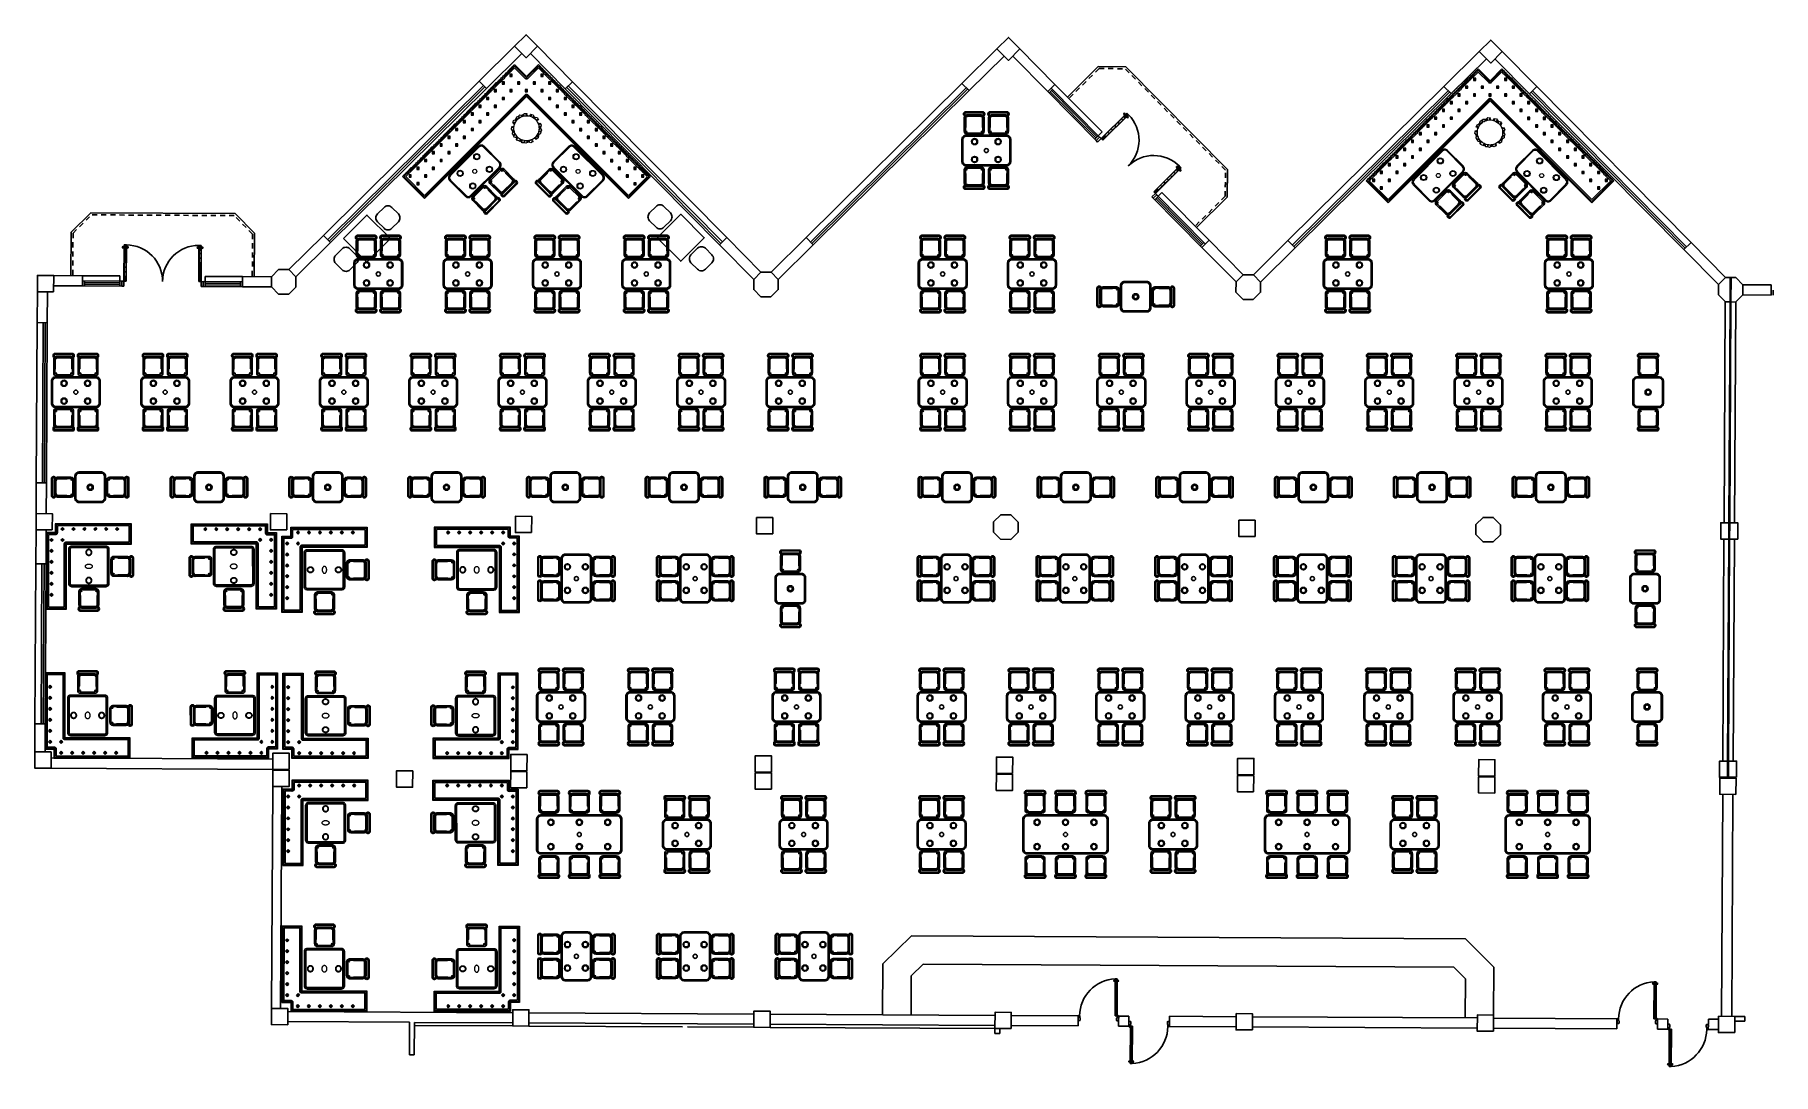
# Model space of a CAD drawing. Header units: metres. Extents: x 2232.4 to 2275.2, y 411.9 to 437.5.
import ezdxf

# ---------------------------------------------------------------- set-up
doc = ezdxf.new("R2010")
doc.units = ezdxf.units.M
doc.linetypes.add('HIDDEN2', pattern=[0.1875, 0.125, -0.0625])
for name, color, linetype in [('CL', 40, 'Continuous'), ('DOOR', 5, 'Continuous'), ('ELEV', 4, 'Continuous'), ('FR', 60, 'Continuous'), ('HIDDEN', 9, 'HIDDEN2'), ('RP_CHAIRS', 7, 'Continuous'), ('RP_TABLES', 7, 'Continuous'), ('WALL NEW', 40, 'Continuous')]:
    doc.layers.add(name, color=color, linetype=linetype)
for name, color, linetype, lineweight in [('NC_N1_BANQUETTES', 7, 'Continuous', 13), ('NC_N1_PLANTS', 7, 'Continuous', 13), ('NC_N1_TABLES', 7, 'Continuous', 13)]:
    doc.layers.add(name, color=color, linetype=linetype, lineweight=lineweight)

# ---------------------------------------------------------------- blocks, each defined once
blk = doc.blocks.new('NC_N1_TRIANGLE_L_BANQUETTE')
at = {"color": 0, "linetype": 'Continuous', "lineweight": -2}
for points in [[(0.027, 0.92), (0.027, 0.929), (0.035, 0.929), (0.035, 1), (0.027, 1), (0.027, 1.009), (0.035, 1.009), (0.035, 1.08), (0.027, 1.08), (0.027, 1.089), (0.035, 1.089), (0.035, 1.16), (0.027, 1.16), (0.027, 1.169), (0.035, 1.169), (0.035, 1.24), (0.027, 1.24), (0.027, 1.249), (0.035, 1.249), (0.035, 1.32), (0.027, 1.32), (0.027, 1.329), (0.035, 1.329), (0.035, 1.4), (0.027, 1.4), (0.027, 1.409), (0.035, 1.409), (0.035, 1.48), (0.027, 1.48), (0.027, 1.489), (0.035, 1.489), (0.035, 1.56), (0.027, 1.56), (0.027, 1.569), (0.035, 1.569), (0.035, 1.64), (0.027, 1.64), (0.027, 1.649), (0.035, 1.649), (0.035, 1.72), (0.027, 1.72), (0.027, 1.729), (0.035, 1.729), (0.035, 1.8), (0.027, 1.8), (0.027, 1.809), (0.035, 1.809), (0.035, 1.88), (0.027, 1.88), (0.027, 1.889), (0.035, 1.889), (0.035, 1.96), (0.027, 1.96), (0.027, 1.969), (0.035, 1.969), (0.035, 2.04), (0.027, 2.04), (0.027, 2.049), (0.035, 2.049), (0.035, 2.12), (0.027, 2.12), (0.027, 2.129), (0.035, 2.129), (0.035, 2.2), (0.027, 2.2), (0.027, 2.209), (0.035, 2.209), (0.035, 2.28), (0.027, 2.28), (0.027, 2.289), (0.035, 2.289), (0.035, 2.36), (0.027, 2.36), (0.027, 2.369), (0.035, 2.369), (0.035, 2.44), (0.027, 2.44), (0.027, 2.449), (0.035, 2.449), (0.035, 2.52), (0.027, 2.52), (0.027, 2.529), (0.035, 2.529), (0.035, 2.6), (0.027, 2.6), (0.027, 2.609), (0.035, 2.609), (0.035, 2.68), (0.027, 2.68), (0.027, 2.689), (0.035, 2.689), (0.035, 2.76), (0.027, 2.76), (0.027, 2.769), (0.035, 2.769), (0.035, 2.84), (0.027, 2.84), (0.027, 2.849), (0.035, 2.849), (0.035, 2.92), (0.027, 2.92), (0.027, 2.929), (0.035, 2.929), (0.035, 3), (0.027, 3), (0.027, 3.009), (0.035, 3.009), (0.035, 3.08), (0.027, 3.08), (0.027, 3.089), (0.035, 3.089), (0.035, 3.16), (0.027, 3.16), (0.027, 3.169), (0.035, 3.169), (0.035, 3.24), (0.027, 3.24), (0.027, 3.249), (0.035, 3.249), (0.035, 3.32), (0.027, 3.32), (0.027, 3.329), (0.035, 3.329), (0.035, 3.4), (0.027, 3.4), (0.027, 3.409), (0.035, 3.409), (0.035, 3.48), (0.027, 3.48), (0.027, 3.489), (0.035, 3.489), (0.035, 3.56), (0.027, 3.56), (0.027, 3.569), (0.035, 3.569), (0.035, 3.64), (0.027, 3.64), (0.027, 3.649), (0.035, 3.649), (0.035, 3.72), (0.027, 3.72), (0.027, 3.729), (0.035, 3.729), (0.035, 3.8), (0.027, 3.8), (0.027, 3.809), (0.035, 3.809), (0.035, 3.88), (0.027, 3.88), (0.027, 3.889), (0.035, 3.889), (0.035, 3.96), (0.027, 3.96), (0.027, 3.969), (0.035, 3.969), (0.035, 4.04), (0.027, 4.04), (0.027, 4.049), (0.035, 4.049), (0.035, 4.12), (0.027, 4.12), (0.027, 4.129), (0.035, 4.129), (0.035, 4.2), (0.027, 4.2), (0.027, 4.209), (0.035, 4.209), (0.035, 4.28), (0.027, 4.28), (0.027, 4.289), (0.035, 4.289), (0.035, 4.35), (0.8, 4.35), (0.8, 0.8), (4.35, 0.8), (4.35, 0.035), (4.289, 0.035), (4.289, 0.027), (4.28, 0.027), (4.28, 0.035), (4.209, 0.035), (4.209, 0.027), (4.2, 0.027), (4.2, 0.035), (4.129, 0.035), (4.129, 0.027), (4.12, 0.027), (4.12, 0.035), (4.049, 0.035), (4.049, 0.027), (4.04, 0.027), (4.04, 0.035), (3.969, 0.035), (3.969, 0.027), (3.96, 0.027), (3.96, 0.035), (3.889, 0.035), (3.889, 0.027), (3.88, 0.027), (3.88, 0.035), (3.809, 0.035), (3.809, 0.027), (3.8, 0.027), (3.8, 0.035), (3.729, 0.035), (3.729, 0.027), (3.72, 0.027), (3.72, 0.035), (3.649, 0.035), (3.649, 0.027), (3.64, 0.027), (3.64, 0.035), (3.569, 0.035), (3.569, 0.027), (3.56, 0.027), (3.56, 0.035), (3.489, 0.035), (3.489, 0.027), (3.48, 0.027), (3.48, 0.035), (3.409, 0.035), (3.409, 0.027), (3.4, 0.027), (3.4, 0.035), (3.329, 0.035), (3.329, 0.027), (3.32, 0.027), (3.32, 0.035), (3.249, 0.035), (3.249, 0.027), (3.24, 0.027), (3.24, 0.035), (3.169, 0.035), (3.169, 0.027), (3.16, 0.027), (3.16, 0.035), (3.089, 0.035), (3.089, 0.027), (3.08, 0.027), (3.08, 0.035), (3.009, 0.035), (3.009, 0.027), (3, 0.027), (3, 0.035), (2.929, 0.035), (2.929, 0.027), (2.92, 0.027), (2.92, 0.035), (2.849, 0.035), (2.849, 0.027), (2.84, 0.027), (2.84, 0.035), (2.769, 0.035), (2.769, 0.027), (2.76, 0.027), (2.76, 0.035), (2.689, 0.035), (2.689, 0.027), (2.68, 0.027), (2.68, 0.035), (2.609, 0.035), (2.609, 0.027), (2.6, 0.027), (2.6, 0.035), (2.529, 0.035), (2.529, 0.027), (2.52, 0.027), (2.52, 0.035), (2.449, 0.035), (2.449, 0.027), (2.44, 0.027), (2.44, 0.035), (2.369, 0.035), (2.369, 0.027), (2.36, 0.027), (2.36, 0.035), (2.289, 0.035), (2.289, 0.027), (2.28, 0.027), (2.28, 0.035), (2.209, 0.035), (2.209, 0.027), (2.2, 0.027), (2.2, 0.035), (2.129, 0.035), (2.129, 0.027), (2.12, 0.027), (2.12, 0.035), (2.049, 0.035), (2.049, 0.027), (2.04, 0.027), (2.04, 0.035), (1.969, 0.035), (1.969, 0.027), (1.96, 0.027), (1.96, 0.035), (1.889, 0.035), (1.889, 0.027), (1.88, 0.027), (1.88, 0.035), (1.809, 0.035), (1.809, 0.027), (1.8, 0.027), (1.8, 0.035), (1.729, 0.035), (1.729, 0.027), (1.72, 0.027), (1.72, 0.035), (1.649, 0.035), (1.649, 0.027), (1.64, 0.027), (1.64, 0.035), (1.569, 0.035), (1.569, 0.027), (1.56, 0.027), (1.56, 0.035), (1.489, 0.035), (1.489, 0.027), (1.48, 0.027), (1.48, 0.035), (1.409, 0.035), (1.409, 0.027), (1.4, 0.027), (1.4, 0.035), (1.329, 0.035), (1.329, 0.027), (1.32, 0.027), (1.32, 0.035), (1.249, 0.035), (1.249, 0.027), (1.24, 0.027), (1.24, 0.035), (1.169, 0.035), (1.169, 0.027), (1.16, 0.027), (1.16, 0.035), (1.089, 0.035), (1.089, 0.027), (1.08, 0.027), (1.08, 0.035), (1.009, 0.035), (1.009, 0.027), (1, 0.027), (1, 0.035), (0.929, 0.035), (0.929, 0.027), (0.92, 0.027), (0.92, 0.035), (0.849, 0.035), (0.849, 0.027), (0.84, 0.027), (0.84, 0.035), (0.769, 0.035), (0.769, 0.027), (0.76, 0.027), (0.76, 0.035), (0.689, 0.035), (0.689, 0.027), (0.68, 0.027), (0.68, 0.035), (0.609, 0.035), (0.609, 0.027), (0.6, 0.027), (0.6, 0.035), (0.529, 0.035), (0.529, 0.027), (0.52, 0.027), (0.52, 0.035), (0.45, 0.035), (0.45, 0.048), (0.448, 0.048), (0.448, 0.092), (0.45, 0.092), (0.45, 0.45), (0.035, 0.45), (0.035, 0.52), (0.027, 0.52), (0.027, 0.529), (0.035, 0.529), (0.035, 0.6), (0.027, 0.6), (0.027, 0.609), (0.035, 0.609), (0.035, 0.68), (0.027, 0.68), (0.027, 0.689), (0.035, 0.689), (0.035, 0.76), (0.027, 0.76), (0.027, 0.769), (0.035, 0.769), (0.035, 0.84), (0.027, 0.84), (0.027, 0.849), (0.035, 0.849), (0.035, 0.92)], [(0.06, 0.924), (0.06, 0.927), (0.06, 0.929), (0.06, 1), (0.06, 1.002), (0.06, 1.004), (0.06, 1.007), (0.06, 1.009), (0.06, 1.08), (0.06, 1.082), (0.06, 1.085), (0.06, 1.087), (0.06, 1.089), (0.06, 1.16), (0.06, 1.162), (0.06, 1.165), (0.06, 1.167), (0.06, 1.169), (0.06, 1.24), (0.06, 1.242), (0.06, 1.244), (0.06, 1.247), (0.06, 1.249), (0.06, 1.32), (0.06, 1.322), (0.06, 1.325), (0.06, 1.327), (0.06, 1.329), (0.06, 1.4), (0.06, 1.402), (0.06, 1.405), (0.06, 1.407), (0.06, 1.409), (0.06, 1.48), (0.06, 1.482), (0.06, 1.484), (0.06, 1.487), (0.06, 1.489), (0.06, 1.56), (0.06, 1.562), (0.06, 1.565), (0.06, 1.567), (0.06, 1.569), (0.06, 1.64), (0.06, 1.642), (0.06, 1.645), (0.06, 1.647), (0.06, 1.649), (0.06, 1.72), (0.06, 1.722), (0.06, 1.724), (0.06, 1.727), (0.06, 1.729), (0.06, 1.8), (0.06, 1.802), (0.06, 1.804), (0.06, 1.807), (0.06, 1.809), (0.06, 1.88), (0.06, 1.882), (0.06, 1.885), (0.06, 1.887), (0.06, 1.889), (0.06, 1.96), (0.06, 1.962), (0.06, 1.964), (0.06, 1.967), (0.06, 1.969), (0.06, 2.04), (0.06, 2.042), (0.06, 2.045), (0.06, 2.047), (0.06, 2.049), (0.06, 2.12), (0.06, 2.122), (0.06, 2.124), (0.06, 2.127), (0.06, 2.129), (0.06, 2.2), (0.06, 2.202), (0.06, 2.204), (0.06, 2.207), (0.06, 2.209), (0.06, 2.28), (0.06, 2.282), (0.06, 2.284), (0.06, 2.287), (0.06, 2.289), (0.06, 2.36), (0.06, 2.362), (0.06, 2.365), (0.06, 2.367), (0.06, 2.369), (0.06, 2.44), (0.06, 2.442), (0.06, 2.445), (0.06, 2.447), (0.06, 2.449), (0.06, 2.52), (0.06, 2.522), (0.06, 2.525), (0.06, 2.527), (0.06, 2.529), (0.06, 2.6), (0.06, 2.602), (0.06, 2.604), (0.06, 2.607), (0.06, 2.609), (0.06, 2.68), (0.06, 2.682), (0.06, 2.684), (0.06, 2.687), (0.06, 2.689), (0.06, 2.76), (0.06, 2.762), (0.06, 2.764), (0.06, 2.767), (0.06, 2.769), (0.06, 2.84), (0.06, 2.842), (0.06, 2.845), (0.06, 2.847), (0.06, 2.849), (0.06, 2.92), (0.06, 2.922), (0.06, 2.925), (0.06, 2.927), (0.06, 2.929), (0.06, 3), (0.06, 3.002), (0.06, 3.005), (0.06, 3.007), (0.06, 3.009), (0.06, 3.08), (0.06, 3.082), (0.06, 3.084), (0.06, 3.087), (0.06, 3.089), (0.06, 3.16), (0.06, 3.162), (0.06, 3.164), (0.06, 3.167), (0.06, 3.169), (0.06, 3.24), (0.06, 3.242), (0.06, 3.244), (0.06, 3.247), (0.06, 3.249), (0.06, 3.32), (0.06, 3.322), (0.06, 3.325), (0.06, 3.327), (0.06, 3.329), (0.06, 3.4), (0.06, 3.402), (0.06, 3.405), (0.06, 3.407), (0.06, 3.409), (0.06, 3.48), (0.06, 3.482), (0.06, 3.485), (0.06, 3.487), (0.06, 3.489), (0.06, 3.56), (0.06, 3.562), (0.06, 3.564), (0.06, 3.567), (0.06, 3.569), (0.06, 3.64), (0.06, 3.642), (0.06, 3.644), (0.06, 3.647), (0.06, 3.649), (0.06, 3.72), (0.06, 3.722), (0.06, 3.724), (0.06, 3.727), (0.06, 3.729), (0.06, 3.8), (0.06, 3.802), (0.06, 3.804), (0.06, 3.807), (0.06, 3.809), (0.06, 3.88), (0.06, 3.882), (0.06, 3.885), (0.06, 3.887), (0.06, 3.889), (0.06, 3.96), (0.06, 3.962), (0.06, 3.965), (0.06, 3.967), (0.06, 3.969), (0.06, 4.04), (0.06, 4.042), (0.06, 4.045), (0.06, 4.047), (0.06, 4.049), (0.06, 4.12), (0.06, 4.122), (0.06, 4.124), (0.06, 4.127), (0.06, 4.129), (0.06, 4.2), (0.06, 4.202), (0.06, 4.205), (0.06, 4.207), (0.06, 4.209), (0.06, 4.28), (0.06, 4.282), (0.06, 4.285), (0.06, 4.287), (0.06, 4.289), (0.06, 4.325), (0.775, 4.325), (0.775, 0.8), (0.775, 0.798), (0.775, 0.795), (0.776, 0.793), (0.777, 0.79), (0.778, 0.788), (0.779, 0.786), (0.781, 0.784), (0.782, 0.782), (0.784, 0.781), (0.786, 0.779), (0.788, 0.778), (0.79, 0.777), (0.793, 0.776), (0.795, 0.775), (0.798, 0.775), (0.8, 0.775), (4.325, 0.775), (4.325, 0.06), (4.289, 0.06), (4.287, 0.06), (4.285, 0.06), (4.282, 0.06), (4.28, 0.06), (4.209, 0.06), (4.207, 0.06), (4.205, 0.06), (4.202, 0.06), (4.2, 0.06), (4.129, 0.06), (4.127, 0.06), (4.124, 0.06), (4.122, 0.06), (4.12, 0.06), (4.049, 0.06), (4.047, 0.06), (4.045, 0.06), (4.042, 0.06), (4.04, 0.06), (3.969, 0.06), (3.967, 0.06), (3.965, 0.06), (3.962, 0.06), (3.96, 0.06), (3.889, 0.06), (3.887, 0.06), (3.885, 0.06), (3.882, 0.06), (3.88, 0.06), (3.809, 0.06), (3.807, 0.06), (3.804, 0.06), (3.802, 0.06), (3.8, 0.06), (3.729, 0.06), (3.727, 0.06), (3.724, 0.06), (3.722, 0.06), (3.72, 0.06), (3.649, 0.06), (3.647, 0.06), (3.644, 0.06), (3.642, 0.06), (3.64, 0.06), (3.569, 0.06), (3.567, 0.06), (3.564, 0.06), (3.562, 0.06), (3.56, 0.06), (3.489, 0.06), (3.487, 0.06), (3.485, 0.06), (3.482, 0.06), (3.48, 0.06), (3.409, 0.06), (3.407, 0.06), (3.405, 0.06), (3.402, 0.06), (3.4, 0.06), (3.329, 0.06), (3.327, 0.06), (3.325, 0.06), (3.322, 0.06), (3.32, 0.06), (3.249, 0.06), (3.247, 0.06), (3.244, 0.06), (3.242, 0.06), (3.24, 0.06), (3.169, 0.06), (3.167, 0.06), (3.164, 0.06), (3.162, 0.06), (3.16, 0.06), (3.089, 0.06), (3.087, 0.06), (3.084, 0.06), (3.082, 0.06), (3.08, 0.06), (3.009, 0.06), (3.007, 0.06), (3.005, 0.06), (3.002, 0.06), (3, 0.06), (2.929, 0.06), (2.927, 0.06), (2.925, 0.06), (2.922, 0.06), (2.92, 0.06), (2.849, 0.06), (2.847, 0.06), (2.845, 0.06), (2.842, 0.06), (2.84, 0.06), (2.769, 0.06), (2.767, 0.06), (2.764, 0.06), (2.762, 0.06), (2.76, 0.06), (2.689, 0.06), (2.687, 0.06), (2.684, 0.06), (2.682, 0.06), (2.68, 0.06), (2.609, 0.06), (2.607, 0.06), (2.604, 0.06), (2.602, 0.06), (2.6, 0.06), (2.529, 0.06), (2.527, 0.06), (2.525, 0.06), (2.522, 0.06), (2.52, 0.06), (2.449, 0.06), (2.447, 0.06), (2.445, 0.06), (2.442, 0.06), (2.44, 0.06), (2.369, 0.06), (2.367, 0.06), (2.365, 0.06), (2.362, 0.06), (2.36, 0.06), (2.289, 0.06), (2.287, 0.06), (2.284, 0.06), (2.282, 0.06), (2.28, 0.06), (2.209, 0.06), (2.207, 0.06), (2.204, 0.06), (2.202, 0.06), (2.2, 0.06), (2.129, 0.06), (2.127, 0.06), (2.124, 0.06), (2.122, 0.06), (2.12, 0.06), (2.049, 0.06), (2.047, 0.06), (2.045, 0.06), (2.042, 0.06), (2.04, 0.06), (1.969, 0.06), (1.967, 0.06), (1.964, 0.06), (1.962, 0.06), (1.96, 0.06), (1.889, 0.06), (1.887, 0.06), (1.885, 0.06), (1.882, 0.06), (1.88, 0.06), (1.809, 0.06), (1.807, 0.06), (1.804, 0.06), (1.802, 0.06), (1.8, 0.06), (1.729, 0.06), (1.727, 0.06), (1.724, 0.06), (1.722, 0.06), (1.72, 0.06), (1.649, 0.06), (1.647, 0.06), (1.645, 0.06), (1.642, 0.06), (1.64, 0.06), (1.569, 0.06), (1.567, 0.06), (1.565, 0.06), (1.562, 0.06), (1.56, 0.06), (1.489, 0.06), (1.487, 0.06), (1.484, 0.06), (1.482, 0.06), (1.48, 0.06), (1.409, 0.06), (1.407, 0.06), (1.405, 0.06), (1.402, 0.06), (1.4, 0.06), (1.329, 0.06), (1.327, 0.06), (1.325, 0.06), (1.322, 0.06), (1.32, 0.06), (1.249, 0.06), (1.247, 0.06), (1.244, 0.06), (1.242, 0.06), (1.24, 0.06), (1.169, 0.06), (1.167, 0.06), (1.165, 0.06), (1.162, 0.06), (1.16, 0.06), (1.089, 0.06), (1.087, 0.06), (1.085, 0.06), (1.082, 0.06), (1.08, 0.06), (1.009, 0.06), (1.007, 0.06), (1.004, 0.06), (1.002, 0.06), (1, 0.06), (0.929, 0.06), (0.927, 0.06), (0.924, 0.06), (0.922, 0.06), (0.92, 0.06), (0.849, 0.06), (0.847, 0.06), (0.844, 0.06), (0.842, 0.06), (0.84, 0.06), (0.769, 0.06), (0.767, 0.06), (0.764, 0.06), (0.762, 0.06), (0.76, 0.06), (0.689, 0.06), (0.687, 0.06), (0.684, 0.06), (0.682, 0.06), (0.68, 0.06), (0.609, 0.06), (0.607, 0.06), (0.605, 0.06), (0.602, 0.06), (0.6, 0.06), (0.529, 0.06), (0.527, 0.06), (0.524, 0.06), (0.522, 0.06), (0.52, 0.06), (0.473, 0.06), (0.473, 0.082), (0.473, 0.082), (0.474, 0.085), (0.475, 0.087), (0.475, 0.09), (0.475, 0.092), (0.475, 0.45), (0.475, 0.452), (0.475, 0.455), (0.474, 0.457), (0.473, 0.46), (0.472, 0.462), (0.471, 0.464), (0.469, 0.466), (0.468, 0.468), (0.466, 0.469), (0.464, 0.471), (0.462, 0.472), (0.46, 0.473), (0.457, 0.474), (0.455, 0.475), (0.452, 0.475), (0.45, 0.475), (0.06, 0.475), (0.06, 0.52), (0.06, 0.522), (0.06, 0.524), (0.06, 0.527), (0.06, 0.529), (0.06, 0.6), (0.06, 0.602), (0.06, 0.605), (0.06, 0.607), (0.06, 0.609), (0.06, 0.68), (0.06, 0.682), (0.06, 0.684), (0.06, 0.687), (0.06, 0.689), (0.06, 0.76), (0.06, 0.762), (0.06, 0.764), (0.06, 0.767), (0.06, 0.769), (0.06, 0.84), (0.06, 0.842), (0.06, 0.844), (0.06, 0.847), (0.06, 0.849), (0.06, 0.92), (0.06, 0.922)], [(0.09, 0.844), (0.09, 0.849), (0.09, 0.92), (0.09, 0.924), (0.09, 0.929), (0.09, 1), (0.09, 1.004), (0.09, 1.009), (0.09, 1.08), (0.09, 1.085), (0.09, 1.089), (0.09, 1.16), (0.09, 1.165), (0.09, 1.169), (0.09, 1.24), (0.09, 1.244), (0.09, 1.249), (0.09, 1.32), (0.09, 1.325), (0.09, 1.329), (0.09, 1.4), (0.09, 1.405), (0.09, 1.409), (0.09, 1.48), (0.09, 1.484), (0.09, 1.489), (0.09, 1.56), (0.09, 1.565), (0.09, 1.569), (0.09, 1.64), (0.09, 1.645), (0.09, 1.649), (0.09, 1.72), (0.09, 1.724), (0.09, 1.729), (0.09, 1.8), (0.09, 1.804), (0.09, 1.809), (0.09, 1.88), (0.09, 1.885), (0.09, 1.889), (0.09, 1.96), (0.09, 1.964), (0.09, 1.969), (0.09, 2.04), (0.09, 2.045), (0.09, 2.049), (0.09, 2.12), (0.09, 2.124), (0.09, 2.129), (0.09, 2.2), (0.09, 2.204), (0.09, 2.209), (0.09, 2.28), (0.09, 2.284), (0.09, 2.289), (0.09, 2.36), (0.09, 2.365), (0.09, 2.369), (0.09, 2.44), (0.09, 2.445), (0.09, 2.449), (0.09, 2.52), (0.09, 2.525), (0.09, 2.529), (0.09, 2.6), (0.09, 2.604), (0.09, 2.609), (0.09, 2.68), (0.09, 2.684), (0.09, 2.689), (0.09, 2.76), (0.09, 2.764), (0.09, 2.769), (0.09, 2.84), (0.09, 2.845), (0.09, 2.849), (0.09, 2.92), (0.09, 2.925), (0.09, 2.929), (0.09, 3), (0.09, 3.005), (0.09, 3.009), (0.09, 3.08), (0.09, 3.084), (0.09, 3.089), (0.09, 3.16), (0.09, 3.164), (0.09, 3.169), (0.09, 3.24), (0.09, 3.244), (0.09, 3.249), (0.09, 3.32), (0.09, 3.325), (0.09, 3.329), (0.09, 3.4), (0.09, 3.405), (0.09, 3.409), (0.09, 3.48), (0.09, 3.485), (0.09, 3.489), (0.09, 3.56), (0.09, 3.564), (0.09, 3.569), (0.09, 3.64), (0.09, 3.644), (0.09, 3.649), (0.09, 3.72), (0.09, 3.724), (0.09, 3.729), (0.09, 3.8), (0.09, 3.804), (0.09, 3.809), (0.09, 3.88), (0.09, 3.885), (0.09, 3.889), (0.09, 3.96), (0.09, 3.965), (0.09, 3.969), (0.09, 4.04), (0.09, 4.045), (0.09, 4.049), (0.09, 4.12), (0.09, 4.124), (0.09, 4.129), (0.09, 4.2), (0.09, 4.205), (0.09, 4.209), (0.09, 4.28), (0.09, 4.285), (0.09, 4.289), (0.09, 4.295), (0.745, 4.295), (0.745, 0.8), (0.745, 0.795), (0.746, 0.789), (0.747, 0.784), (0.749, 0.779), (0.751, 0.774), (0.754, 0.769), (0.757, 0.765), (0.761, 0.761), (0.765, 0.757), (0.769, 0.754), (0.774, 0.751), (0.779, 0.749), (0.784, 0.747), (0.789, 0.746), (0.795, 0.745), (0.8, 0.745), (4.295, 0.745), (4.295, 0.09), (4.289, 0.09), (4.285, 0.09), (4.28, 0.09), (4.209, 0.09), (4.205, 0.09), (4.2, 0.09), (4.129, 0.09), (4.124, 0.09), (4.12, 0.09), (4.049, 0.09), (4.045, 0.09), (4.04, 0.09), (3.969, 0.09), (3.965, 0.09), (3.96, 0.09), (3.889, 0.09), (3.885, 0.09), (3.88, 0.09), (3.809, 0.09), (3.804, 0.09), (3.8, 0.09), (3.729, 0.09), (3.724, 0.09), (3.72, 0.09), (3.649, 0.09), (3.644, 0.09), (3.64, 0.09), (3.569, 0.09), (3.564, 0.09), (3.56, 0.09), (3.489, 0.09), (3.485, 0.09), (3.48, 0.09), (3.409, 0.09), (3.405, 0.09), (3.4, 0.09), (3.329, 0.09), (3.325, 0.09), (3.32, 0.09), (3.249, 0.09), (3.244, 0.09), (3.24, 0.09), (3.169, 0.09), (3.164, 0.09), (3.16, 0.09), (3.089, 0.09), (3.084, 0.09), (3.08, 0.09), (3.009, 0.09), (3.005, 0.09), (3, 0.09), (2.929, 0.09), (2.925, 0.09), (2.92, 0.09), (2.849, 0.09), (2.845, 0.09), (2.84, 0.09), (2.769, 0.09), (2.764, 0.09), (2.76, 0.09), (2.689, 0.09), (2.684, 0.09), (2.68, 0.09), (2.609, 0.09), (2.604, 0.09), (2.6, 0.09), (2.529, 0.09), (2.525, 0.09), (2.52, 0.09), (2.449, 0.09), (2.445, 0.09), (2.44, 0.09), (2.369, 0.09), (2.365, 0.09), (2.36, 0.09), (2.289, 0.09), (2.284, 0.09), (2.28, 0.09), (2.209, 0.09), (2.204, 0.09), (2.2, 0.09), (2.129, 0.09), (2.124, 0.09), (2.12, 0.09), (2.049, 0.09), (2.045, 0.09), (2.04, 0.09), (1.969, 0.09), (1.964, 0.09), (1.96, 0.09), (1.889, 0.09), (1.885, 0.09), (1.88, 0.09), (1.809, 0.09), (1.804, 0.09), (1.8, 0.09), (1.729, 0.09), (1.724, 0.09), (1.72, 0.09), (1.649, 0.09), (1.645, 0.09), (1.64, 0.09), (1.569, 0.09), (1.565, 0.09), (1.56, 0.09), (1.489, 0.09), (1.484, 0.09), (1.48, 0.09), (1.409, 0.09), (1.405, 0.09), (1.4, 0.09), (1.329, 0.09), (1.325, 0.09), (1.32, 0.09), (1.249, 0.09), (1.244, 0.09), (1.24, 0.09), (1.169, 0.09), (1.165, 0.09), (1.16, 0.09), (1.089, 0.09), (1.085, 0.09), (1.08, 0.09), (1.009, 0.09), (1.004, 0.09), (1, 0.09), (0.929, 0.09), (0.924, 0.09), (0.92, 0.09), (0.849, 0.09), (0.844, 0.09), (0.84, 0.09), (0.769, 0.09), (0.764, 0.09), (0.76, 0.09), (0.689, 0.09), (0.684, 0.09), (0.68, 0.09), (0.609, 0.09), (0.605, 0.09), (0.6, 0.09), (0.529, 0.09), (0.524, 0.09), (0.52, 0.09), (0.505, 0.09), (0.505, 0.092), (0.505, 0.45), (0.505, 0.455), (0.504, 0.461), (0.503, 0.466), (0.501, 0.471), (0.499, 0.476), (0.496, 0.481), (0.493, 0.485), (0.489, 0.489), (0.485, 0.493), (0.481, 0.496), (0.476, 0.499), (0.471, 0.501), (0.466, 0.503), (0.461, 0.504), (0.455, 0.505), (0.45, 0.505), (0.09, 0.505), (0.09, 0.52), (0.09, 0.524), (0.09, 0.529), (0.09, 0.6), (0.09, 0.605), (0.09, 0.609), (0.09, 0.68), (0.09, 0.684), (0.09, 0.689), (0.09, 0.76), (0.09, 0.764), (0.09, 0.769), (0.09, 0.84)], [(0.157, 4.167), (0.197, 4.207), (0.157, 4.247), (0.117, 4.207)], [(0.157, 3.897), (0.197, 3.937), (0.157, 3.977), (0.117, 3.937)], [(0.165, 4.207), (0.165, 4.206), (0.165, 4.205), (0.165, 4.205), (0.164, 4.204), (0.164, 4.203), (0.164, 4.203), (0.163, 4.202), (0.163, 4.201), (0.162, 4.201), (0.161, 4.2), (0.161, 4.2), (0.16, 4.2), (0.159, 4.199), (0.159, 4.199), (0.158, 4.199), (0.157, 4.199), (0.156, 4.199), (0.155, 4.199), (0.155, 4.199), (0.154, 4.2), (0.153, 4.2), (0.153, 4.2), (0.152, 4.201), (0.151, 4.201), (0.151, 4.202), (0.15, 4.203), (0.15, 4.203), (0.15, 4.204), (0.149, 4.205), (0.149, 4.205), (0.149, 4.206), (0.149, 4.207), (0.149, 4.208), (0.149, 4.209), (0.149, 4.209), (0.15, 4.21), (0.15, 4.211), (0.15, 4.211), (0.151, 4.212), (0.151, 4.213), (0.152, 4.213), (0.153, 4.214), (0.153, 4.214), (0.154, 4.214), (0.155, 4.215), (0.155, 4.215), (0.156, 4.215), (0.157, 4.215), (0.158, 4.215), (0.159, 4.215), (0.159, 4.215), (0.16, 4.214), (0.161, 4.214), (0.161, 4.214), (0.162, 4.213), (0.163, 4.213), (0.163, 4.212), (0.164, 4.211), (0.164, 4.211), (0.164, 4.21), (0.165, 4.209), (0.165, 4.209), (0.165, 4.208)], [(0.165, 3.937), (0.165, 3.936), (0.165, 3.935), (0.165, 3.935), (0.164, 3.934), (0.164, 3.933), (0.164, 3.933), (0.163, 3.932), (0.163, 3.931), (0.162, 3.931), (0.161, 3.93), (0.161, 3.93), (0.16, 3.93), (0.159, 3.929), (0.159, 3.929), (0.158, 3.929), (0.157, 3.929), (0.156, 3.929), (0.155, 3.929), (0.155, 3.929), (0.154, 3.93), (0.153, 3.93), (0.153, 3.93), (0.152, 3.931), (0.151, 3.931), (0.151, 3.932), (0.15, 3.933), (0.15, 3.933), (0.15, 3.934), (0.149, 3.935), (0.149, 3.935), (0.149, 3.936), (0.149, 3.937), (0.149, 3.938), (0.149, 3.939), (0.149, 3.939), (0.15, 3.94), (0.15, 3.941), (0.15, 3.941), (0.151, 3.942), (0.151, 3.943), (0.152, 3.943), (0.153, 3.944), (0.153, 3.944), (0.154, 3.944), (0.155, 3.945), (0.155, 3.945), (0.156, 3.945), (0.157, 3.945), (0.158, 3.945), (0.159, 3.945), (0.159, 3.945), (0.16, 3.944), (0.161, 3.944), (0.161, 3.944), (0.162, 3.943), (0.163, 3.943), (0.163, 3.942), (0.164, 3.941), (0.164, 3.941), (0.164, 3.94), (0.165, 3.939), (0.165, 3.939), (0.165, 3.938)], [(0.427, 4.167), (0.467, 4.207), (0.427, 4.247), (0.387, 4.207)], [(0.427, 3.897), (0.467, 3.937), (0.427, 3.977), (0.387, 3.937)], [(0.435, 4.207), (0.435, 4.206), (0.435, 4.205), (0.435, 4.205), (0.434, 4.204), (0.434, 4.203), (0.434, 4.203), (0.433, 4.202), (0.433, 4.201), (0.432, 4.201), (0.431, 4.2), (0.431, 4.2), (0.43, 4.2), (0.429, 4.199), (0.429, 4.199), (0.428, 4.199), (0.427, 4.199), (0.426, 4.199), (0.425, 4.199), (0.425, 4.199), (0.424, 4.2), (0.423, 4.2), (0.423, 4.2), (0.422, 4.201), (0.421, 4.201), (0.421, 4.202), (0.42, 4.203), (0.42, 4.203), (0.42, 4.204), (0.419, 4.205), (0.419, 4.205), (0.419, 4.206), (0.419, 4.207), (0.419, 4.208), (0.419, 4.209), (0.419, 4.209), (0.42, 4.21), (0.42, 4.211), (0.42, 4.211), (0.421, 4.212), (0.421, 4.213), (0.422, 4.213), (0.423, 4.214), (0.423, 4.214), (0.424, 4.214), (0.425, 4.215), (0.425, 4.215), (0.426, 4.215), (0.427, 4.215), (0.428, 4.215), (0.429, 4.215), (0.429, 4.215), (0.43, 4.214), (0.431, 4.214), (0.431, 4.214), (0.432, 4.213), (0.433, 4.213), (0.433, 4.212), (0.434, 4.211), (0.434, 4.211), (0.434, 4.21), (0.435, 4.209), (0.435, 4.209), (0.435, 4.208)], [(0.435, 3.937), (0.435, 3.936), (0.435, 3.935), (0.435, 3.935), (0.434, 3.934), (0.434, 3.933), (0.434, 3.933), (0.433, 3.932), (0.433, 3.931), (0.432, 3.931), (0.431, 3.93), (0.431, 3.93), (0.43, 3.93), (0.429, 3.929), (0.429, 3.929), (0.428, 3.929), (0.427, 3.929), (0.426, 3.929), (0.425, 3.929), (0.425, 3.929), (0.424, 3.93), (0.423, 3.93), (0.423, 3.93), (0.422, 3.931), (0.421, 3.931), (0.421, 3.932), (0.42, 3.933), (0.42, 3.933), (0.42, 3.934), (0.419, 3.935), (0.419, 3.935), (0.419, 3.936), (0.419, 3.937), (0.419, 3.938), (0.419, 3.939), (0.419, 3.939), (0.42, 3.94), (0.42, 3.941), (0.42, 3.941), (0.421, 3.942), (0.421, 3.943), (0.422, 3.943), (0.423, 3.944), (0.423, 3.944), (0.424, 3.944), (0.425, 3.945), (0.425, 3.945), (0.426, 3.945), (0.427, 3.945), (0.428, 3.945), (0.429, 3.945), (0.429, 3.945), (0.43, 3.944), (0.431, 3.944), (0.431, 3.944), (0.432, 3.943), (0.433, 3.943), (0.433, 3.942), (0.434, 3.941), (0.434, 3.941), (0.434, 3.94), (0.435, 3.939), (0.435, 3.939), (0.435, 3.938)], [(0.157, 3.627), (0.197, 3.667), (0.157, 3.707), (0.117, 3.667)], [(0.157, 3.357), (0.197, 3.397), (0.157, 3.437), (0.117, 3.397)], [(0.165, 3.667), (0.165, 3.666), (0.165, 3.665), (0.165, 3.665), (0.164, 3.664), (0.164, 3.663), (0.164, 3.663), (0.163, 3.662), (0.163, 3.661), (0.162, 3.661), (0.161, 3.66), (0.161, 3.66), (0.16, 3.66), (0.159, 3.659), (0.159, 3.659), (0.158, 3.659), (0.157, 3.659), (0.156, 3.659), (0.155, 3.659), (0.155, 3.659), (0.154, 3.66), (0.153, 3.66), (0.153, 3.66), (0.152, 3.661), (0.151, 3.661), (0.151, 3.662), (0.15, 3.663), (0.15, 3.663), (0.15, 3.664), (0.149, 3.665), (0.149, 3.665), (0.149, 3.666), (0.149, 3.667), (0.149, 3.668), (0.149, 3.669), (0.149, 3.669), (0.15, 3.67), (0.15, 3.671), (0.15, 3.671), (0.151, 3.672), (0.151, 3.673), (0.152, 3.673), (0.153, 3.674), (0.153, 3.674), (0.154, 3.674), (0.155, 3.675), (0.155, 3.675), (0.156, 3.675), (0.157, 3.675), (0.158, 3.675), (0.159, 3.675), (0.159, 3.675), (0.16, 3.674), (0.161, 3.674), (0.161, 3.674), (0.162, 3.673), (0.163, 3.673), (0.163, 3.672), (0.164, 3.671), (0.164, 3.671), (0.164, 3.67), (0.165, 3.669), (0.165, 3.669), (0.165, 3.668)], [(0.427, 3.627), (0.467, 3.667), (0.427, 3.707), (0.387, 3.667)], [(0.427, 3.357), (0.467, 3.397), (0.427, 3.437), (0.387, 3.397)], [(0.435, 3.667), (0.435, 3.666), (0.435, 3.665), (0.435, 3.665), (0.434, 3.664), (0.434, 3.663), (0.434, 3.663), (0.433, 3.662), (0.433, 3.661), (0.432, 3.661), (0.431, 3.66), (0.431, 3.66), (0.43, 3.66), (0.429, 3.659), (0.429, 3.659), (0.428, 3.659), (0.427, 3.659), (0.426, 3.659), (0.425, 3.659), (0.425, 3.659), (0.424, 3.66), (0.423, 3.66), (0.423, 3.66), (0.422, 3.661), (0.421, 3.661), (0.421, 3.662), (0.42, 3.663), (0.42, 3.663), (0.42, 3.664), (0.419, 3.665), (0.419, 3.665), (0.419, 3.666), (0.419, 3.667), (0.419, 3.668), (0.419, 3.669), (0.419, 3.669), (0.42, 3.67), (0.42, 3.671), (0.42, 3.671), (0.421, 3.672), (0.421, 3.673), (0.422, 3.673), (0.423, 3.674), (0.423, 3.674), (0.424, 3.674), (0.425, 3.675), (0.425, 3.675), (0.426, 3.675), (0.427, 3.675), (0.428, 3.675), (0.429, 3.675), (0.429, 3.675), (0.43, 3.674), (0.431, 3.674), (0.431, 3.674), (0.432, 3.673), (0.433, 3.673), (0.433, 3.672), (0.434, 3.671), (0.434, 3.671), (0.434, 3.67), (0.435, 3.669), (0.435, 3.669), (0.435, 3.668)], [(0.157, 3.087), (0.197, 3.127), (0.157, 3.167), (0.117, 3.127)], [(0.165, 3.397), (0.165, 3.396), (0.165, 3.395), (0.165, 3.395), (0.164, 3.394), (0.164, 3.393), (0.164, 3.393), (0.163, 3.392), (0.163, 3.391), (0.162, 3.391), (0.161, 3.39), (0.161, 3.39), (0.16, 3.39), (0.159, 3.389), (0.159, 3.389), (0.158, 3.389), (0.157, 3.389), (0.156, 3.389), (0.155, 3.389), (0.155, 3.389), (0.154, 3.39), (0.153, 3.39), (0.153, 3.39), (0.152, 3.391), (0.151, 3.391), (0.151, 3.392), (0.15, 3.393), (0.15, 3.393), (0.15, 3.394), (0.149, 3.395), (0.149, 3.395), (0.149, 3.396), (0.149, 3.397), (0.149, 3.398), (0.149, 3.399), (0.149, 3.399), (0.15, 3.4), (0.15, 3.401), (0.15, 3.401), (0.151, 3.402), (0.151, 3.403), (0.152, 3.403), (0.153, 3.404), (0.153, 3.404), (0.154, 3.404), (0.155, 3.405), (0.155, 3.405), (0.156, 3.405), (0.157, 3.405), (0.158, 3.405), (0.159, 3.405), (0.159, 3.405), (0.16, 3.404), (0.161, 3.404), (0.161, 3.404), (0.162, 3.403), (0.163, 3.403), (0.163, 3.402), (0.164, 3.401), (0.164, 3.401), (0.164, 3.4), (0.165, 3.399), (0.165, 3.399), (0.165, 3.398)], [(0.165, 3.127), (0.165, 3.126), (0.165, 3.125), (0.165, 3.125), (0.164, 3.124), (0.164, 3.123), (0.164, 3.123), (0.163, 3.122), (0.163, 3.121), (0.162, 3.121), (0.161, 3.12), (0.161, 3.12), (0.16, 3.12), (0.159, 3.119), (0.159, 3.119), (0.158, 3.119), (0.157, 3.119), (0.156, 3.119), (0.155, 3.119), (0.155, 3.119), (0.154, 3.12), (0.153, 3.12), (0.153, 3.12), (0.152, 3.121), (0.151, 3.121), (0.151, 3.122), (0.15, 3.123), (0.15, 3.123), (0.15, 3.124), (0.149, 3.125), (0.149, 3.125), (0.149, 3.126), (0.149, 3.127), (0.149, 3.128), (0.149, 3.129), (0.149, 3.129), (0.15, 3.13), (0.15, 3.131), (0.15, 3.131), (0.151, 3.132), (0.151, 3.133), (0.152, 3.133), (0.153, 3.134), (0.153, 3.134), (0.154, 3.134), (0.155, 3.135), (0.155, 3.135), (0.156, 3.135), (0.157, 3.135), (0.158, 3.135), (0.159, 3.135), (0.159, 3.135), (0.16, 3.134), (0.161, 3.134), (0.161, 3.134), (0.162, 3.133), (0.163, 3.133), (0.163, 3.132), (0.164, 3.131), (0.164, 3.131), (0.164, 3.13), (0.165, 3.129), (0.165, 3.129), (0.165, 3.128)], [(0.427, 3.087), (0.467, 3.127), (0.427, 3.167), (0.387, 3.127)], [(0.435, 3.397), (0.435, 3.396), (0.435, 3.395), (0.435, 3.395), (0.434, 3.394), (0.434, 3.393), (0.434, 3.393), (0.433, 3.392), (0.433, 3.391), (0.432, 3.391), (0.431, 3.39), (0.431, 3.39), (0.43, 3.39), (0.429, 3.389), (0.429, 3.389), (0.428, 3.389), (0.427, 3.389), (0.426, 3.389), (0.425, 3.389), (0.425, 3.389), (0.424, 3.39), (0.423, 3.39), (0.423, 3.39), (0.422, 3.391), (0.421, 3.391), (0.421, 3.392), (0.42, 3.393), (0.42, 3.393), (0.42, 3.394), (0.419, 3.395), (0.419, 3.395), (0.419, 3.396), (0.419, 3.397), (0.419, 3.398), (0.419, 3.399), (0.419, 3.399), (0.42, 3.4), (0.42, 3.401), (0.42, 3.401), (0.421, 3.402), (0.421, 3.403), (0.422, 3.403), (0.423, 3.404), (0.423, 3.404), (0.424, 3.404), (0.425, 3.405), (0.425, 3.405), (0.426, 3.405), (0.427, 3.405), (0.428, 3.405), (0.429, 3.405), (0.429, 3.405), (0.43, 3.404), (0.431, 3.404), (0.431, 3.404), (0.432, 3.403), (0.433, 3.403), (0.433, 3.402), (0.434, 3.401), (0.434, 3.401), (0.434, 3.4), (0.435, 3.399), (0.435, 3.399), (0.435, 3.398)], [(0.435, 3.127), (0.435, 3.126), (0.435, 3.125), (0.435, 3.125), (0.434, 3.124), (0.434, 3.123), (0.434, 3.123), (0.433, 3.122), (0.433, 3.121), (0.432, 3.121), (0.431, 3.12), (0.431, 3.12), (0.43, 3.12), (0.429, 3.119), (0.429, 3.119), (0.428, 3.119), (0.427, 3.119), (0.426, 3.119), (0.425, 3.119), (0.425, 3.119), (0.424, 3.12), (0.423, 3.12), (0.423, 3.12), (0.422, 3.121), (0.421, 3.121), (0.421, 3.122), (0.42, 3.123), (0.42, 3.123), (0.42, 3.124), (0.419, 3.125), (0.419, 3.125), (0.419, 3.126), (0.419, 3.127), (0.419, 3.128), (0.419, 3.129), (0.419, 3.129), (0.42, 3.13), (0.42, 3.131), (0.42, 3.131), (0.421, 3.132), (0.421, 3.133), (0.422, 3.133), (0.423, 3.134), (0.423, 3.134), (0.424, 3.134), (0.425, 3.135), (0.425, 3.135), (0.426, 3.135), (0.427, 3.135), (0.428, 3.135), (0.429, 3.135), (0.429, 3.135), (0.43, 3.134), (0.431, 3.134), (0.431, 3.134), (0.432, 3.133), (0.433, 3.133), (0.433, 3.132), (0.434, 3.131), (0.434, 3.131), (0.434, 3.13), (0.435, 3.129), (0.435, 3.129), (0.435, 3.128)], [(0.157, 2.817), (0.197, 2.857), (0.157, 2.897), (0.117, 2.857)], [(0.157, 2.547), (0.197, 2.587), (0.157, 2.627), (0.117, 2.587)], [(0.165, 2.857), (0.165, 2.856), (0.165, 2.855), (0.165, 2.855), (0.164, 2.854), (0.164, 2.853), (0.164, 2.853), (0.163, 2.852), (0.163, 2.851), (0.162, 2.851), (0.161, 2.85), (0.161, 2.85), (0.16, 2.85), (0.159, 2.849), (0.159, 2.849), (0.158, 2.849), (0.157, 2.849), (0.156, 2.849), (0.155, 2.849), (0.155, 2.849), (0.154, 2.85), (0.153, 2.85), (0.153, 2.85), (0.152, 2.851), (0.151, 2.851), (0.151, 2.852), (0.15, 2.853), (0.15, 2.853), (0.15, 2.854), (0.149, 2.855), (0.149, 2.855), (0.149, 2.856), (0.149, 2.857), (0.149, 2.858), (0.149, 2.859), (0.149, 2.859), (0.15, 2.86), (0.15, 2.861), (0.15, 2.861), (0.151, 2.862), (0.151, 2.863), (0.152, 2.863), (0.153, 2.864), (0.153, 2.864), (0.154, 2.864), (0.155, 2.865), (0.155, 2.865), (0.156, 2.865), (0.157, 2.865), (0.158, 2.865), (0.159, 2.865), (0.159, 2.865), (0.16, 2.864), (0.161, 2.864), (0.161, 2.864), (0.162, 2.863), (0.163, 2.863), (0.163, 2.862), (0.164, 2.861), (0.164, 2.861), (0.164, 2.86), (0.165, 2.859), (0.165, 2.859), (0.165, 2.858)], [(0.165, 2.587), (0.165, 2.586), (0.165, 2.585), (0.165, 2.585), (0.164, 2.584), (0.164, 2.583), (0.164, 2.583), (0.163, 2.582), (0.163, 2.581), (0.162, 2.581), (0.161, 2.58), (0.161, 2.58), (0.16, 2.58), (0.159, 2.579), (0.159, 2.579), (0.158, 2.579), (0.157, 2.579), (0.156, 2.579), (0.155, 2.579), (0.155, 2.579), (0.154, 2.58), (0.153, 2.58), (0.153, 2.58), (0.152, 2.581), (0.151, 2.581), (0.151, 2.582), (0.15, 2.583), (0.15, 2.583), (0.15, 2.584), (0.149, 2.585), (0.149, 2.585), (0.149, 2.586), (0.149, 2.587), (0.149, 2.588), (0.149, 2.589), (0.149, 2.589), (0.15, 2.59), (0.15, 2.591), (0.15, 2.591), (0.151, 2.592), (0.151, 2.593), (0.152, 2.593), (0.153, 2.594), (0.153, 2.594), (0.154, 2.594), (0.155, 2.595), (0.155, 2.595), (0.156, 2.595), (0.157, 2.595), (0.158, 2.595), (0.159, 2.595), (0.159, 2.595), (0.16, 2.594), (0.161, 2.594), (0.161, 2.594), (0.162, 2.593), (0.163, 2.593), (0.163, 2.592), (0.164, 2.591), (0.164, 2.591), (0.164, 2.59), (0.165, 2.589), (0.165, 2.589), (0.165, 2.588)], [(0.427, 2.817), (0.467, 2.857), (0.427, 2.897), (0.387, 2.857)], [(0.427, 2.547), (0.467, 2.587), (0.427, 2.627), (0.387, 2.587)], [(0.435, 2.857), (0.435, 2.856), (0.435, 2.855), (0.435, 2.855), (0.434, 2.854), (0.434, 2.853), (0.434, 2.853), (0.433, 2.852), (0.433, 2.851), (0.432, 2.851), (0.431, 2.85), (0.431, 2.85), (0.43, 2.85), (0.429, 2.849), (0.429, 2.849), (0.428, 2.849), (0.427, 2.849), (0.426, 2.849), (0.425, 2.849), (0.425, 2.849), (0.424, 2.85), (0.423, 2.85), (0.423, 2.85), (0.422, 2.851), (0.421, 2.851), (0.421, 2.852), (0.42, 2.853), (0.42, 2.853), (0.42, 2.854), (0.419, 2.855), (0.419, 2.855), (0.419, 2.856), (0.419, 2.857), (0.419, 2.858), (0.419, 2.859), (0.419, 2.859), (0.42, 2.86), (0.42, 2.861), (0.42, 2.861), (0.421, 2.862), (0.421, 2.863), (0.422, 2.863), (0.423, 2.864), (0.423, 2.864), (0.424, 2.864), (0.425, 2.865), (0.425, 2.865), (0.426, 2.865), (0.427, 2.865), (0.428, 2.865), (0.429, 2.865), (0.429, 2.865), (0.43, 2.864), (0.431, 2.864), (0.431, 2.864), (0.432, 2.863), (0.433, 2.863), (0.433, 2.862), (0.434, 2.861), (0.434, 2.861), (0.434, 2.86), (0.435, 2.859), (0.435, 2.859), (0.435, 2.858)], [(0.435, 2.587), (0.435, 2.586), (0.435, 2.585), (0.435, 2.585), (0.434, 2.584), (0.434, 2.583), (0.434, 2.583), (0.433, 2.582), (0.433, 2.581), (0.432, 2.581), (0.431, 2.58), (0.431, 2.58), (0.43, 2.58), (0.429, 2.579), (0.429, 2.579), (0.428, 2.579), (0.427, 2.579), (0.426, 2.579), (0.425, 2.579), (0.425, 2.579), (0.424, 2.58), (0.423, 2.58), (0.423, 2.58), (0.422, 2.581), (0.421, 2.581), (0.421, 2.582), (0.42, 2.583), (0.42, 2.583), (0.42, 2.584), (0.419, 2.585), (0.419, 2.585), (0.419, 2.586), (0.419, 2.587), (0.419, 2.588), (0.419, 2.589), (0.419, 2.589), (0.42, 2.59), (0.42, 2.591), (0.42, 2.591), (0.421, 2.592), (0.421, 2.593), (0.422, 2.593), (0.423, 2.594), (0.423, 2.594), (0.424, 2.594), (0.425, 2.595), (0.425, 2.595), (0.426, 2.595), (0.427, 2.595), (0.428, 2.595), (0.429, 2.595), (0.429, 2.595), (0.43, 2.594), (0.431, 2.594), (0.431, 2.594), (0.432, 2.593), (0.433, 2.593), (0.433, 2.592), (0.434, 2.591), (0.434, 2.591), (0.434, 2.59), (0.435, 2.589), (0.435, 2.589), (0.435, 2.588)], [(0.157, 2.277), (0.197, 2.317), (0.157, 2.357), (0.117, 2.317)], [(0.165, 2.317), (0.165, 2.316), (0.165, 2.315), (0.165, 2.315), (0.164, 2.314), (0.164, 2.313), (0.164, 2.313), (0.163, 2.312), (0.163, 2.311), (0.162, 2.311), (0.161, 2.31), (0.161, 2.31), (0.16, 2.31), (0.159, 2.309), (0.159, 2.309), (0.158, 2.309), (0.157, 2.309), (0.156, 2.309), (0.155, 2.309), (0.155, 2.309), (0.154, 2.31), (0.153, 2.31), (0.153, 2.31), (0.152, 2.311), (0.151, 2.311), (0.151, 2.312), (0.15, 2.313), (0.15, 2.313), (0.15, 2.314), (0.149, 2.315), (0.149, 2.315), (0.149, 2.316), (0.149, 2.317), (0.149, 2.318), (0.149, 2.319), (0.149, 2.319), (0.15, 2.32), (0.15, 2.321), (0.15, 2.321), (0.151, 2.322), (0.151, 2.323), (0.152, 2.323), (0.153, 2.324), (0.153, 2.324), (0.154, 2.324), (0.155, 2.325), (0.155, 2.325), (0.156, 2.325), (0.157, 2.325), (0.158, 2.325), (0.159, 2.325), (0.159, 2.325), (0.16, 2.324), (0.161, 2.324), (0.161, 2.324), (0.162, 2.323), (0.163, 2.323), (0.163, 2.322), (0.164, 2.321), (0.164, 2.321), (0.164, 2.32), (0.165, 2.319), (0.165, 2.319), (0.165, 2.318)], [(0.427, 2.277), (0.467, 2.317), (0.427, 2.357), (0.387, 2.317)], [(0.435, 2.317), (0.435, 2.316), (0.435, 2.315), (0.435, 2.315), (0.434, 2.314), (0.434, 2.313), (0.434, 2.313), (0.433, 2.312), (0.433, 2.311), (0.432, 2.311), (0.431, 2.31), (0.431, 2.31), (0.43, 2.31), (0.429, 2.309), (0.429, 2.309), (0.428, 2.309), (0.427, 2.309), (0.426, 2.309), (0.425, 2.309), (0.425, 2.309), (0.424, 2.31), (0.423, 2.31), (0.423, 2.31), (0.422, 2.311), (0.421, 2.311), (0.421, 2.312), (0.42, 2.313), (0.42, 2.313), (0.42, 2.314), (0.419, 2.315), (0.419, 2.315), (0.419, 2.316), (0.419, 2.317), (0.419, 2.318), (0.419, 2.319), (0.419, 2.319), (0.42, 2.32), (0.42, 2.321), (0.42, 2.321), (0.421, 2.322), (0.421, 2.323), (0.422, 2.323), (0.423, 2.324), (0.423, 2.324), (0.424, 2.324), (0.425, 2.325), (0.425, 2.325), (0.426, 2.325), (0.427, 2.325), (0.428, 2.325), (0.429, 2.325), (0.429, 2.325), (0.43, 2.324), (0.431, 2.324), (0.431, 2.324), (0.432, 2.323), (0.433, 2.323), (0.433, 2.322), (0.434, 2.321), (0.434, 2.321), (0.434, 2.32), (0.435, 2.319), (0.435, 2.319), (0.435, 2.318)], [(0.157, 2.007), (0.197, 2.047), (0.157, 2.087), (0.117, 2.047)], [(0.157, 1.737), (0.197, 1.777), (0.157, 1.817), (0.117, 1.777)], [(0.165, 2.047), (0.165, 2.046), (0.165, 2.045), (0.165, 2.045), (0.164, 2.044), (0.164, 2.043), (0.164, 2.043), (0.163, 2.042), (0.163, 2.041), (0.162, 2.041), (0.161, 2.04), (0.161, 2.04), (0.16, 2.04), (0.159, 2.039), (0.159, 2.039), (0.158, 2.039), (0.157, 2.039), (0.156, 2.039), (0.155, 2.039), (0.155, 2.039), (0.154, 2.04), (0.153, 2.04), (0.153, 2.04), (0.152, 2.041), (0.151, 2.041), (0.151, 2.042), (0.15, 2.043), (0.15, 2.043), (0.15, 2.044), (0.149, 2.045), (0.149, 2.045), (0.149, 2.046), (0.149, 2.047), (0.149, 2.048), (0.149, 2.049), (0.149, 2.049), (0.15, 2.05), (0.15, 2.051), (0.15, 2.051), (0.151, 2.052), (0.151, 2.053), (0.152, 2.053), (0.153, 2.054), (0.153, 2.054), (0.154, 2.054), (0.155, 2.055), (0.155, 2.055), (0.156, 2.055), (0.157, 2.055), (0.158, 2.055), (0.159, 2.055), (0.159, 2.055), (0.16, 2.054), (0.161, 2.054), (0.161, 2.054), (0.162, 2.053), (0.163, 2.053), (0.163, 2.052), (0.164, 2.051), (0.164, 2.051), (0.164, 2.05), (0.165, 2.049), (0.165, 2.049), (0.165, 2.048)], [(0.165, 1.777), (0.165, 1.776), (0.165, 1.775), (0.165, 1.775), (0.164, 1.774), (0.164, 1.773), (0.164, 1.773), (0.163, 1.772), (0.163, 1.771), (0.162, 1.771), (0.161, 1.77), (0.161, 1.77), (0.16, 1.77), (0.159, 1.769), (0.159, 1.769), (0.158, 1.769), (0.157, 1.769), (0.156, 1.769), (0.155, 1.769), (0.155, 1.769), (0.154, 1.77), (0.153, 1.77), (0.153, 1.77), (0.152, 1.771), (0.151, 1.771), (0.151, 1.772), (0.15, 1.773), (0.15, 1.773), (0.15, 1.774), (0.149, 1.775), (0.149, 1.775), (0.149, 1.776), (0.149, 1.777), (0.149, 1.778), (0.149, 1.779), (0.149, 1.779), (0.15, 1.78), (0.15, 1.781), (0.15, 1.781), (0.151, 1.782), (0.151, 1.783), (0.152, 1.783), (0.153, 1.784), (0.153, 1.784), (0.154, 1.784), (0.155, 1.785), (0.155, 1.785), (0.156, 1.785), (0.157, 1.785), (0.158, 1.785), (0.159, 1.785), (0.159, 1.785), (0.16, 1.784), (0.161, 1.784), (0.161, 1.784), (0.162, 1.783), (0.163, 1.783), (0.163, 1.782), (0.164, 1.781), (0.164, 1.781), (0.164, 1.78), (0.165, 1.779), (0.165, 1.779), (0.165, 1.778)], [(0.427, 2.007), (0.467, 2.047), (0.427, 2.087), (0.387, 2.047)], [(0.427, 1.737), (0.467, 1.777), (0.427, 1.817), (0.387, 1.777)], [(0.435, 2.047), (0.435, 2.046), (0.435, 2.045), (0.435, 2.045), (0.434, 2.044), (0.434, 2.043), (0.434, 2.043), (0.433, 2.042), (0.433, 2.041), (0.432, 2.041), (0.431, 2.04), (0.431, 2.04), (0.43, 2.04), (0.429, 2.039), (0.429, 2.039), (0.428, 2.039), (0.427, 2.039), (0.426, 2.039), (0.425, 2.039), (0.425, 2.039), (0.424, 2.04), (0.423, 2.04), (0.423, 2.04), (0.422, 2.041), (0.421, 2.041), (0.421, 2.042), (0.42, 2.043), (0.42, 2.043), (0.42, 2.044), (0.419, 2.045), (0.419, 2.045), (0.419, 2.046), (0.419, 2.047), (0.419, 2.048), (0.419, 2.049), (0.419, 2.049), (0.42, 2.05), (0.42, 2.051), (0.42, 2.051), (0.421, 2.052), (0.421, 2.053), (0.422, 2.053), (0.423, 2.054), (0.423, 2.054), (0.424, 2.054), (0.425, 2.055), (0.425, 2.055), (0.426, 2.055), (0.427, 2.055), (0.428, 2.055), (0.429, 2.055), (0.429, 2.055), (0.43, 2.054), (0.431, 2.054), (0.431, 2.054), (0.432, 2.053), (0.433, 2.053), (0.433, 2.052), (0.434, 2.051), (0.434, 2.051), (0.434, 2.05), (0.435, 2.049), (0.435, 2.049), (0.435, 2.048)], [(0.435, 1.777), (0.435, 1.776), (0.435, 1.775), (0.435, 1.775), (0.434, 1.774), (0.434, 1.773), (0.434, 1.773), (0.433, 1.772), (0.433, 1.771), (0.432, 1.771), (0.431, 1.77), (0.431, 1.77), (0.43, 1.77), (0.429, 1.769), (0.429, 1.769), (0.428, 1.769), (0.427, 1.769), (0.426, 1.769), (0.425, 1.769), (0.425, 1.769), (0.424, 1.77), (0.423, 1.77), (0.423, 1.77), (0.422, 1.771), (0.421, 1.771), (0.421, 1.772), (0.42, 1.773), (0.42, 1.773), (0.42, 1.774), (0.419, 1.775), (0.419, 1.775), (0.419, 1.776), (0.419, 1.777), (0.419, 1.778), (0.419, 1.779), (0.419, 1.779), (0.42, 1.78), (0.42, 1.781), (0.42, 1.781), (0.421, 1.782), (0.421, 1.783), (0.422, 1.783), (0.423, 1.784), (0.423, 1.784), (0.424, 1.784), (0.425, 1.785), (0.425, 1.785), (0.426, 1.785), (0.427, 1.785), (0.428, 1.785), (0.429, 1.785), (0.429, 1.785), (0.43, 1.784), (0.431, 1.784), (0.431, 1.784), (0.432, 1.783), (0.433, 1.783), (0.433, 1.782), (0.434, 1.781), (0.434, 1.781), (0.434, 1.78), (0.435, 1.779), (0.435, 1.779), (0.435, 1.778)], [(0.157, 1.467), (0.197, 1.507), (0.157, 1.547), (0.117, 1.507)], [(0.165, 1.507), (0.165, 1.506), (0.165, 1.505), (0.165, 1.505), (0.164, 1.504), (0.164, 1.503), (0.164, 1.503), (0.163, 1.502), (0.163, 1.501), (0.162, 1.501), (0.161, 1.5), (0.161, 1.5), (0.16, 1.5), (0.159, 1.499), (0.159, 1.499), (0.158, 1.499), (0.157, 1.499), (0.156, 1.499), (0.155, 1.499), (0.155, 1.499), (0.154, 1.5), (0.153, 1.5), (0.153, 1.5), (0.152, 1.501), (0.151, 1.501), (0.151, 1.502), (0.15, 1.503), (0.15, 1.503), (0.15, 1.504), (0.149, 1.505), (0.149, 1.505), (0.149, 1.506), (0.149, 1.507), (0.149, 1.508), (0.149, 1.509), (0.149, 1.509), (0.15, 1.51), (0.15, 1.511), (0.15, 1.511), (0.151, 1.512), (0.151, 1.513), (0.152, 1.513), (0.153, 1.514), (0.153, 1.514), (0.154, 1.514), (0.155, 1.515), (0.155, 1.515), (0.156, 1.515), (0.157, 1.515), (0.158, 1.515), (0.159, 1.515), (0.159, 1.515), (0.16, 1.514), (0.161, 1.514), (0.161, 1.514), (0.162, 1.513), (0.163, 1.513), (0.163, 1.512), (0.164, 1.511), (0.164, 1.511), (0.164, 1.51), (0.165, 1.509), (0.165, 1.509), (0.165, 1.508)], [(0.427, 1.467), (0.467, 1.507), (0.427, 1.547), (0.387, 1.507)], [(0.435, 1.507), (0.435, 1.506), (0.435, 1.505), (0.435, 1.505), (0.434, 1.504), (0.434, 1.503), (0.434, 1.503), (0.433, 1.502), (0.433, 1.501), (0.432, 1.501), (0.431, 1.5), (0.431, 1.5), (0.43, 1.5), (0.429, 1.499), (0.429, 1.499), (0.428, 1.499), (0.427, 1.499), (0.426, 1.499), (0.425, 1.499), (0.425, 1.499), (0.424, 1.5), (0.423, 1.5), (0.423, 1.5), (0.422, 1.501), (0.421, 1.501), (0.421, 1.502), (0.42, 1.503), (0.42, 1.503), (0.42, 1.504), (0.419, 1.505), (0.419, 1.505), (0.419, 1.506), (0.419, 1.507), (0.419, 1.508), (0.419, 1.509), (0.419, 1.509), (0.42, 1.51), (0.42, 1.511), (0.42, 1.511), (0.421, 1.512), (0.421, 1.513), (0.422, 1.513), (0.423, 1.514), (0.423, 1.514), (0.424, 1.514), (0.425, 1.515), (0.425, 1.515), (0.426, 1.515), (0.427, 1.515), (0.428, 1.515), (0.429, 1.515), (0.429, 1.515), (0.43, 1.514), (0.431, 1.514), (0.431, 1.514), (0.432, 1.513), (0.433, 1.513), (0.433, 1.512), (0.434, 1.511), (0.434, 1.511), (0.434, 1.51), (0.435, 1.509), (0.435, 1.509), (0.435, 1.508)], [(0.157, 1.197), (0.197, 1.237), (0.157, 1.277), (0.117, 1.237)], [(0.157, 0.927), (0.197, 0.967), (0.157, 1.007), (0.117, 0.967)], [(0.165, 1.237), (0.165, 1.236), (0.165, 1.235), (0.165, 1.235), (0.164, 1.234), (0.164, 1.233), (0.164, 1.233), (0.163, 1.232), (0.163, 1.231), (0.162, 1.231), (0.161, 1.23), (0.161, 1.23), (0.16, 1.23), (0.159, 1.229), (0.159, 1.229), (0.158, 1.229), (0.157, 1.229), (0.156, 1.229), (0.155, 1.229), (0.155, 1.229), (0.154, 1.23), (0.153, 1.23), (0.153, 1.23), (0.152, 1.231), (0.151, 1.231), (0.151, 1.232), (0.15, 1.233), (0.15, 1.233), (0.15, 1.234), (0.149, 1.235), (0.149, 1.235), (0.149, 1.236), (0.149, 1.237), (0.149, 1.238), (0.149, 1.239), (0.149, 1.239), (0.15, 1.24), (0.15, 1.241), (0.15, 1.241), (0.151, 1.242), (0.151, 1.243), (0.152, 1.243), (0.153, 1.244), (0.153, 1.244), (0.154, 1.244), (0.155, 1.245), (0.155, 1.245), (0.156, 1.245), (0.157, 1.245), (0.158, 1.245), (0.159, 1.245), (0.159, 1.245), (0.16, 1.244), (0.161, 1.244), (0.161, 1.244), (0.162, 1.243), (0.163, 1.243), (0.163, 1.242), (0.164, 1.241), (0.164, 1.241), (0.164, 1.24), (0.165, 1.239), (0.165, 1.239), (0.165, 1.238)], [(0.165, 0.967), (0.165, 0.966), (0.165, 0.965), (0.165, 0.965), (0.164, 0.964), (0.164, 0.963), (0.164, 0.963), (0.163, 0.962), (0.163, 0.961), (0.162, 0.961), (0.161, 0.96), (0.161, 0.96), (0.16, 0.96), (0.159, 0.959), (0.159, 0.959), (0.158, 0.959), (0.157, 0.959), (0.156, 0.959), (0.155, 0.959), (0.155, 0.959), (0.154, 0.96), (0.153, 0.96), (0.153, 0.96), (0.152, 0.961), (0.151, 0.961), (0.151, 0.962), (0.15, 0.963), (0.15, 0.963), (0.15, 0.964), (0.149, 0.965), (0.149, 0.965), (0.149, 0.966), (0.149, 0.967), (0.149, 0.968), (0.149, 0.969), (0.149, 0.969), (0.15, 0.97), (0.15, 0.971), (0.15, 0.971), (0.151, 0.972), (0.151, 0.973), (0.152, 0.973), (0.153, 0.974), (0.153, 0.974), (0.154, 0.974), (0.155, 0.975), (0.155, 0.975), (0.156, 0.975), (0.157, 0.975), (0.158, 0.975), (0.159, 0.975), (0.159, 0.975), (0.16, 0.974), (0.161, 0.974), (0.161, 0.974), (0.162, 0.973), (0.163, 0.973), (0.163, 0.972), (0.164, 0.971), (0.164, 0.971), (0.164, 0.97), (0.165, 0.969), (0.165, 0.969), (0.165, 0.968)], [(0.427, 1.197), (0.467, 1.237), (0.427, 1.277), (0.387, 1.237)], [(0.427, 0.927), (0.467, 0.967), (0.427, 1.007), (0.387, 0.967)], [(0.435, 1.237), (0.435, 1.236), (0.435, 1.235), (0.435, 1.235), (0.434, 1.234), (0.434, 1.233), (0.434, 1.233), (0.433, 1.232), (0.433, 1.231), (0.432, 1.231), (0.431, 1.23), (0.431, 1.23), (0.43, 1.23), (0.429, 1.229), (0.429, 1.229), (0.428, 1.229), (0.427, 1.229), (0.426, 1.229), (0.425, 1.229), (0.425, 1.229), (0.424, 1.23), (0.423, 1.23), (0.423, 1.23), (0.422, 1.231), (0.421, 1.231), (0.421, 1.232), (0.42, 1.233), (0.42, 1.233), (0.42, 1.234), (0.419, 1.235), (0.419, 1.235), (0.419, 1.236), (0.419, 1.237), (0.419, 1.238), (0.419, 1.239), (0.419, 1.239), (0.42, 1.24), (0.42, 1.241), (0.42, 1.241), (0.421, 1.242), (0.421, 1.243), (0.422, 1.243), (0.423, 1.244), (0.423, 1.244), (0.424, 1.244), (0.425, 1.245), (0.425, 1.245), (0.426, 1.245), (0.427, 1.245), (0.428, 1.245), (0.429, 1.245), (0.429, 1.245), (0.43, 1.244), (0.431, 1.244), (0.431, 1.244), (0.432, 1.243), (0.433, 1.243), (0.433, 1.242), (0.434, 1.241), (0.434, 1.241), (0.434, 1.24), (0.435, 1.239), (0.435, 1.239), (0.435, 1.238)], [(0.435, 0.967), (0.435, 0.966), (0.435, 0.965), (0.435, 0.965), (0.434, 0.964), (0.434, 0.963), (0.434, 0.963), (0.433, 0.962), (0.433, 0.961), (0.432, 0.961), (0.431, 0.96), (0.431, 0.96), (0.43, 0.96), (0.429, 0.959), (0.429, 0.959), (0.428, 0.959), (0.427, 0.959), (0.426, 0.959), (0.425, 0.959), (0.425, 0.959), (0.424, 0.96), (0.423, 0.96), (0.423, 0.96), (0.422, 0.961), (0.421, 0.961), (0.421, 0.962), (0.42, 0.963), (0.42, 0.963), (0.42, 0.964), (0.419, 0.965), (0.419, 0.965), (0.419, 0.966), (0.419, 0.967), (0.419, 0.968), (0.419, 0.969), (0.419, 0.969), (0.42, 0.97), (0.42, 0.971), (0.42, 0.971), (0.421, 0.972), (0.421, 0.973), (0.422, 0.973), (0.423, 0.974), (0.423, 0.974), (0.424, 0.974), (0.425, 0.975), (0.425, 0.975), (0.426, 0.975), (0.427, 0.975), (0.428, 0.975), (0.429, 0.975), (0.429, 0.975), (0.43, 0.974), (0.431, 0.974), (0.431, 0.974), (0.432, 0.973), (0.433, 0.973), (0.433, 0.972), (0.434, 0.971), (0.434, 0.971), (0.434, 0.97), (0.435, 0.969), (0.435, 0.969), (0.435, 0.968)], [(0.157, 0.657), (0.197, 0.697), (0.157, 0.737), (0.117, 0.697)], [(0.165, 0.697), (0.165, 0.696), (0.165, 0.695), (0.165, 0.695), (0.164, 0.694), (0.164, 0.693), (0.164, 0.693), (0.163, 0.692), (0.163, 0.691), (0.162, 0.691), (0.161, 0.69), (0.161, 0.69), (0.16, 0.69), (0.159, 0.689), (0.159, 0.689), (0.158, 0.689), (0.157, 0.689), (0.156, 0.689), (0.155, 0.689), (0.155, 0.689), (0.154, 0.69), (0.153, 0.69), (0.153, 0.69), (0.152, 0.691), (0.151, 0.691), (0.151, 0.692), (0.15, 0.693), (0.15, 0.693), (0.15, 0.694), (0.149, 0.695), (0.149, 0.695), (0.149, 0.696), (0.149, 0.697), (0.149, 0.698), (0.149, 0.699), (0.149, 0.699), (0.15, 0.7), (0.15, 0.701), (0.15, 0.701), (0.151, 0.702), (0.151, 0.703), (0.152, 0.703), (0.153, 0.704), (0.153, 0.704), (0.154, 0.704), (0.155, 0.705), (0.155, 0.705), (0.156, 0.705), (0.157, 0.705), (0.158, 0.705), (0.159, 0.705), (0.159, 0.705), (0.16, 0.704), (0.161, 0.704), (0.161, 0.704), (0.162, 0.703), (0.163, 0.703), (0.163, 0.702), (0.164, 0.701), (0.164, 0.701), (0.164, 0.7), (0.165, 0.699), (0.165, 0.699), (0.165, 0.698)], [(0.427, 0.657), (0.467, 0.697), (0.427, 0.737), (0.387, 0.697)], [(0.435, 0.697), (0.435, 0.696), (0.435, 0.695), (0.435, 0.695), (0.434, 0.694), (0.434, 0.693), (0.434, 0.693), (0.433, 0.692), (0.433, 0.691), (0.432, 0.691), (0.431, 0.69), (0.431, 0.69), (0.43, 0.69), (0.429, 0.689), (0.429, 0.689), (0.428, 0.689), (0.427, 0.689), (0.426, 0.689), (0.425, 0.689), (0.425, 0.689), (0.424, 0.69), (0.423, 0.69), (0.423, 0.69), (0.422, 0.691), (0.421, 0.691), (0.421, 0.692), (0.42, 0.693), (0.42, 0.693), (0.42, 0.694), (0.419, 0.695), (0.419, 0.695), (0.419, 0.696), (0.419, 0.697), (0.419, 0.698), (0.419, 0.699), (0.419, 0.699), (0.42, 0.7), (0.42, 0.701), (0.42, 0.701), (0.421, 0.702), (0.421, 0.703), (0.422, 0.703), (0.423, 0.704), (0.423, 0.704), (0.424, 0.704), (0.425, 0.705), (0.425, 0.705), (0.426, 0.705), (0.427, 0.705), (0.428, 0.705), (0.429, 0.705), (0.429, 0.705), (0.43, 0.704), (0.431, 0.704), (0.431, 0.704), (0.432, 0.703), (0.433, 0.703), (0.433, 0.702), (0.434, 0.701), (0.434, 0.701), (0.434, 0.7), (0.435, 0.699), (0.435, 0.699), (0.435, 0.698)], [(0.697, 0.657), (0.737, 0.697), (0.697, 0.737), (0.657, 0.697)], [(0.697, 0.387), (0.737, 0.427), (0.697, 0.467), (0.657, 0.427)], [(0.705, 0.697), (0.705, 0.696), (0.705, 0.695), (0.705, 0.695), (0.704, 0.694), (0.704, 0.693), (0.704, 0.693), (0.703, 0.692), (0.703, 0.691), (0.702, 0.691), (0.701, 0.69), (0.701, 0.69), (0.7, 0.69), (0.699, 0.689), (0.699, 0.689), (0.698, 0.689), (0.697, 0.689), (0.696, 0.689), (0.695, 0.689), (0.695, 0.689), (0.694, 0.69), (0.693, 0.69), (0.693, 0.69), (0.692, 0.691), (0.691, 0.691), (0.691, 0.692), (0.69, 0.693), (0.69, 0.693), (0.69, 0.694), (0.689, 0.695), (0.689, 0.695), (0.689, 0.696), (0.689, 0.697), (0.689, 0.698), (0.689, 0.699), (0.689, 0.699), (0.69, 0.7), (0.69, 0.701), (0.69, 0.701), (0.691, 0.702), (0.691, 0.703), (0.692, 0.703), (0.693, 0.704), (0.693, 0.704), (0.694, 0.704), (0.695, 0.705), (0.695, 0.705), (0.696, 0.705), (0.697, 0.705), (0.698, 0.705), (0.699, 0.705), (0.699, 0.705), (0.7, 0.704), (0.701, 0.704), (0.701, 0.704), (0.702, 0.703), (0.703, 0.703), (0.703, 0.702), (0.704, 0.701), (0.704, 0.701), (0.704, 0.7), (0.705, 0.699), (0.705, 0.699), (0.705, 0.698)], [(0.705, 0.427), (0.705, 0.426), (0.705, 0.425), (0.705, 0.425), (0.704, 0.424), (0.704, 0.423), (0.704, 0.423), (0.703, 0.422), (0.703, 0.421), (0.702, 0.421), (0.701, 0.42), (0.701, 0.42), (0.7, 0.42), (0.699, 0.419), (0.699, 0.419), (0.698, 0.419), (0.697, 0.419), (0.696, 0.419), (0.695, 0.419), (0.695, 0.419), (0.694, 0.42), (0.693, 0.42), (0.693, 0.42), (0.692, 0.421), (0.691, 0.421), (0.691, 0.422), (0.69, 0.423), (0.69, 0.423), (0.69, 0.424), (0.689, 0.425), (0.689, 0.425), (0.689, 0.426), (0.689, 0.427), (0.689, 0.428), (0.689, 0.429), (0.689, 0.429), (0.69, 0.43), (0.69, 0.431), (0.69, 0.431), (0.691, 0.432), (0.691, 0.433), (0.692, 0.433), (0.693, 0.434), (0.693, 0.434), (0.694, 0.434), (0.695, 0.435), (0.695, 0.435), (0.696, 0.435), (0.697, 0.435), (0.698, 0.435), (0.699, 0.435), (0.699, 0.435), (0.7, 0.434), (0.701, 0.434), (0.701, 0.434), (0.702, 0.433), (0.703, 0.433), (0.703, 0.432), (0.704, 0.431), (0.704, 0.431), (0.704, 0.43), (0.705, 0.429), (0.705, 0.429), (0.705, 0.428)], [(0.967, 0.387), (1.007, 0.427), (0.967, 0.467), (0.927, 0.427)], [(0.975, 0.427), (0.975, 0.426), (0.975, 0.425), (0.975, 0.425), (0.974, 0.424), (0.974, 0.423), (0.974, 0.423), (0.973, 0.422), (0.973, 0.421), (0.972, 0.421), (0.971, 0.42), (0.971, 0.42), (0.97, 0.42), (0.969, 0.419), (0.969, 0.419), (0.968, 0.419), (0.967, 0.419), (0.966, 0.419), (0.965, 0.419), (0.965, 0.419), (0.964, 0.42), (0.963, 0.42), (0.963, 0.42), (0.962, 0.421), (0.961, 0.421), (0.961, 0.422), (0.96, 0.423), (0.96, 0.423), (0.96, 0.424), (0.959, 0.425), (0.959, 0.425), (0.959, 0.426), (0.959, 0.427), (0.959, 0.428), (0.959, 0.429), (0.959, 0.429), (0.96, 0.43), (0.96, 0.431), (0.96, 0.431), (0.961, 0.432), (0.961, 0.433), (0.962, 0.433), (0.963, 0.434), (0.963, 0.434), (0.964, 0.434), (0.965, 0.435), (0.965, 0.435), (0.966, 0.435), (0.967, 0.435), (0.968, 0.435), (0.969, 0.435), (0.969, 0.435), (0.97, 0.434), (0.971, 0.434), (0.971, 0.434), (0.972, 0.433), (0.973, 0.433), (0.973, 0.432), (0.974, 0.431), (0.974, 0.431), (0.974, 0.43), (0.975, 0.429), (0.975, 0.429), (0.975, 0.428)], [(1.237, 0.387), (1.277, 0.427), (1.237, 0.467), (1.197, 0.427)], [(1.245, 0.427), (1.245, 0.426), (1.245, 0.425), (1.245, 0.425), (1.244, 0.424), (1.244, 0.423), (1.244, 0.423), (1.243, 0.422), (1.243, 0.421), (1.242, 0.421), (1.241, 0.42), (1.241, 0.42), (1.24, 0.42), (1.239, 0.419), (1.239, 0.419), (1.238, 0.419), (1.237, 0.419), (1.236, 0.419), (1.235, 0.419), (1.235, 0.419), (1.234, 0.42), (1.233, 0.42), (1.233, 0.42), (1.232, 0.421), (1.231, 0.421), (1.231, 0.422), (1.23, 0.423), (1.23, 0.423), (1.23, 0.424), (1.229, 0.425), (1.229, 0.425), (1.229, 0.426), (1.229, 0.427), (1.229, 0.428), (1.229, 0.429), (1.229, 0.429), (1.23, 0.43), (1.23, 0.431), (1.23, 0.431), (1.231, 0.432), (1.231, 0.433), (1.232, 0.433), (1.233, 0.434), (1.233, 0.434), (1.234, 0.434), (1.235, 0.435), (1.235, 0.435), (1.236, 0.435), (1.237, 0.435), (1.238, 0.435), (1.239, 0.435), (1.239, 0.435), (1.24, 0.434), (1.241, 0.434), (1.241, 0.434), (1.242, 0.433), (1.243, 0.433), (1.243, 0.432), (1.244, 0.431), (1.244, 0.431), (1.244, 0.43), (1.245, 0.429), (1.245, 0.429), (1.245, 0.428)], [(1.507, 0.387), (1.547, 0.427), (1.507, 0.467), (1.467, 0.427)], [(1.515, 0.427), (1.515, 0.426), (1.515, 0.425), (1.515, 0.425), (1.514, 0.424), (1.514, 0.423), (1.514, 0.423), (1.513, 0.422), (1.513, 0.421), (1.512, 0.421), (1.511, 0.42), (1.511, 0.42), (1.51, 0.42), (1.509, 0.419), (1.509, 0.419), (1.508, 0.419), (1.507, 0.419), (1.506, 0.419), (1.505, 0.419), (1.505, 0.419), (1.504, 0.42), (1.503, 0.42), (1.503, 0.42), (1.502, 0.421), (1.501, 0.421), (1.501, 0.422), (1.5, 0.423), (1.5, 0.423), (1.5, 0.424), (1.499, 0.425), (1.499, 0.425), (1.499, 0.426), (1.499, 0.427), (1.499, 0.428), (1.499, 0.429), (1.499, 0.429), (1.5, 0.43), (1.5, 0.431), (1.5, 0.431), (1.501, 0.432), (1.501, 0.433), (1.502, 0.433), (1.503, 0.434), (1.503, 0.434), (1.504, 0.434), (1.505, 0.435), (1.505, 0.435), (1.506, 0.435), (1.507, 0.435), (1.508, 0.435), (1.509, 0.435), (1.509, 0.435), (1.51, 0.434), (1.511, 0.434), (1.511, 0.434), (1.512, 0.433), (1.513, 0.433), (1.513, 0.432), (1.514, 0.431), (1.514, 0.431), (1.514, 0.43), (1.515, 0.429), (1.515, 0.429), (1.515, 0.428)], [(1.777, 0.387), (1.817, 0.427), (1.777, 0.467), (1.737, 0.427)], [(1.785, 0.427), (1.785, 0.426), (1.785, 0.425), (1.785, 0.425), (1.784, 0.424), (1.784, 0.423), (1.784, 0.423), (1.783, 0.422), (1.783, 0.421), (1.782, 0.421), (1.781, 0.42), (1.781, 0.42), (1.78, 0.42), (1.779, 0.419), (1.779, 0.419), (1.778, 0.419), (1.777, 0.419), (1.776, 0.419), (1.775, 0.419), (1.775, 0.419), (1.774, 0.42), (1.773, 0.42), (1.773, 0.42), (1.772, 0.421), (1.771, 0.421), (1.771, 0.422), (1.77, 0.423), (1.77, 0.423), (1.77, 0.424), (1.769, 0.425), (1.769, 0.425), (1.769, 0.426), (1.769, 0.427), (1.769, 0.428), (1.769, 0.429), (1.769, 0.429), (1.77, 0.43), (1.77, 0.431), (1.77, 0.431), (1.771, 0.432), (1.771, 0.433), (1.772, 0.433), (1.773, 0.434), (1.773, 0.434), (1.774, 0.434), (1.775, 0.435), (1.775, 0.435), (1.776, 0.435), (1.777, 0.435), (1.778, 0.435), (1.779, 0.435), (1.779, 0.435), (1.78, 0.434), (1.781, 0.434), (1.781, 0.434), (1.782, 0.433), (1.783, 0.433), (1.783, 0.432), (1.784, 0.431), (1.784, 0.431), (1.784, 0.43), (1.785, 0.429), (1.785, 0.429), (1.785, 0.428)], [(2.047, 0.387), (2.087, 0.427), (2.047, 0.467), (2.007, 0.427)], [(2.055, 0.427), (2.055, 0.426), (2.055, 0.425), (2.055, 0.425), (2.054, 0.424), (2.054, 0.423), (2.054, 0.423), (2.053, 0.422), (2.053, 0.421), (2.052, 0.421), (2.051, 0.42), (2.051, 0.42), (2.05, 0.42), (2.049, 0.419), (2.049, 0.419), (2.048, 0.419), (2.047, 0.419), (2.046, 0.419), (2.045, 0.419), (2.045, 0.419), (2.044, 0.42), (2.043, 0.42), (2.043, 0.42), (2.042, 0.421), (2.041, 0.421), (2.041, 0.422), (2.04, 0.423), (2.04, 0.423), (2.04, 0.424), (2.039, 0.425), (2.039, 0.425), (2.039, 0.426), (2.039, 0.427), (2.039, 0.428), (2.039, 0.429), (2.039, 0.429), (2.04, 0.43), (2.04, 0.431), (2.04, 0.431), (2.041, 0.432), (2.041, 0.433), (2.042, 0.433), (2.043, 0.434), (2.043, 0.434), (2.044, 0.434), (2.045, 0.435), (2.045, 0.435), (2.046, 0.435), (2.047, 0.435), (2.048, 0.435), (2.049, 0.435), (2.049, 0.435), (2.05, 0.434), (2.051, 0.434), (2.051, 0.434), (2.052, 0.433), (2.053, 0.433), (2.053, 0.432), (2.054, 0.431), (2.054, 0.431), (2.054, 0.43), (2.055, 0.429), (2.055, 0.429), (2.055, 0.428)], [(2.317, 0.387), (2.357, 0.427), (2.317, 0.467), (2.277, 0.427)], [(2.325, 0.427), (2.325, 0.426), (2.325, 0.425), (2.325, 0.425), (2.324, 0.424), (2.324, 0.423), (2.324, 0.423), (2.323, 0.422), (2.323, 0.421), (2.322, 0.421), (2.321, 0.42), (2.321, 0.42), (2.32, 0.42), (2.319, 0.419), (2.319, 0.419), (2.318, 0.419), (2.317, 0.419), (2.316, 0.419), (2.315, 0.419), (2.315, 0.419), (2.314, 0.42), (2.313, 0.42), (2.313, 0.42), (2.312, 0.421), (2.311, 0.421), (2.311, 0.422), (2.31, 0.423), (2.31, 0.423), (2.31, 0.424), (2.309, 0.425), (2.309, 0.425), (2.309, 0.426), (2.309, 0.427), (2.309, 0.428), (2.309, 0.429), (2.309, 0.429), (2.31, 0.43), (2.31, 0.431), (2.31, 0.431), (2.311, 0.432), (2.311, 0.433), (2.312, 0.433), (2.313, 0.434), (2.313, 0.434), (2.314, 0.434), (2.315, 0.435), (2.315, 0.435), (2.316, 0.435), (2.317, 0.435), (2.318, 0.435), (2.319, 0.435), (2.319, 0.435), (2.32, 0.434), (2.321, 0.434), (2.321, 0.434), (2.322, 0.433), (2.323, 0.433), (2.323, 0.432), (2.324, 0.431), (2.324, 0.431), (2.324, 0.43), (2.325, 0.429), (2.325, 0.429), (2.325, 0.428)], [(2.587, 0.387), (2.627, 0.427), (2.587, 0.467), (2.547, 0.427)], [(2.595, 0.427), (2.595, 0.426), (2.595, 0.425), (2.595, 0.425), (2.594, 0.424), (2.594, 0.423), (2.594, 0.423), (2.593, 0.422), (2.593, 0.421), (2.592, 0.421), (2.591, 0.42), (2.591, 0.42), (2.59, 0.42), (2.589, 0.419), (2.589, 0.419), (2.588, 0.419), (2.587, 0.419), (2.586, 0.419), (2.585, 0.419), (2.585, 0.419), (2.584, 0.42), (2.583, 0.42), (2.583, 0.42), (2.582, 0.421), (2.581, 0.421), (2.581, 0.422), (2.58, 0.423), (2.58, 0.423), (2.58, 0.424), (2.579, 0.425), (2.579, 0.425), (2.579, 0.426), (2.579, 0.427), (2.579, 0.428), (2.579, 0.429), (2.579, 0.429), (2.58, 0.43), (2.58, 0.431), (2.58, 0.431), (2.581, 0.432), (2.581, 0.433), (2.582, 0.433), (2.583, 0.434), (2.583, 0.434), (2.584, 0.434), (2.585, 0.435), (2.585, 0.435), (2.586, 0.435), (2.587, 0.435), (2.588, 0.435), (2.589, 0.435), (2.589, 0.435), (2.59, 0.434), (2.591, 0.434), (2.591, 0.434), (2.592, 0.433), (2.593, 0.433), (2.593, 0.432), (2.594, 0.431), (2.594, 0.431), (2.594, 0.43), (2.595, 0.429), (2.595, 0.429), (2.595, 0.428)], [(2.857, 0.387), (2.897, 0.427), (2.857, 0.467), (2.817, 0.427)], [(2.865, 0.427), (2.865, 0.426), (2.865, 0.425), (2.865, 0.425), (2.864, 0.424), (2.864, 0.423), (2.864, 0.423), (2.863, 0.422), (2.863, 0.421), (2.862, 0.421), (2.861, 0.42), (2.861, 0.42), (2.86, 0.42), (2.859, 0.419), (2.859, 0.419), (2.858, 0.419), (2.857, 0.419), (2.856, 0.419), (2.855, 0.419), (2.855, 0.419), (2.854, 0.42), (2.853, 0.42), (2.853, 0.42), (2.852, 0.421), (2.851, 0.421), (2.851, 0.422), (2.85, 0.423), (2.85, 0.423), (2.85, 0.424), (2.849, 0.425), (2.849, 0.425), (2.849, 0.426), (2.849, 0.427), (2.849, 0.428), (2.849, 0.429), (2.849, 0.429), (2.85, 0.43), (2.85, 0.431), (2.85, 0.431), (2.851, 0.432), (2.851, 0.433), (2.852, 0.433), (2.853, 0.434), (2.853, 0.434), (2.854, 0.434), (2.855, 0.435), (2.855, 0.435), (2.856, 0.435), (2.857, 0.435), (2.858, 0.435), (2.859, 0.435), (2.859, 0.435), (2.86, 0.434), (2.861, 0.434), (2.861, 0.434), (2.862, 0.433), (2.863, 0.433), (2.863, 0.432), (2.864, 0.431), (2.864, 0.431), (2.864, 0.43), (2.865, 0.429), (2.865, 0.429), (2.865, 0.428)], [(3.127, 0.387), (3.167, 0.427), (3.127, 0.467), (3.087, 0.427)], [(3.135, 0.427), (3.135, 0.426), (3.135, 0.425), (3.135, 0.425), (3.134, 0.424), (3.134, 0.423), (3.134, 0.423), (3.133, 0.422), (3.133, 0.421), (3.132, 0.421), (3.131, 0.42), (3.131, 0.42), (3.13, 0.42), (3.129, 0.419), (3.129, 0.419), (3.128, 0.419), (3.127, 0.419), (3.126, 0.419), (3.125, 0.419), (3.125, 0.419), (3.124, 0.42), (3.123, 0.42), (3.123, 0.42), (3.122, 0.421), (3.121, 0.421), (3.121, 0.422), (3.12, 0.423), (3.12, 0.423), (3.12, 0.424), (3.119, 0.425), (3.119, 0.425), (3.119, 0.426), (3.119, 0.427), (3.119, 0.428), (3.119, 0.429), (3.119, 0.429), (3.12, 0.43), (3.12, 0.431), (3.12, 0.431), (3.121, 0.432), (3.121, 0.433), (3.122, 0.433), (3.123, 0.434), (3.123, 0.434), (3.124, 0.434), (3.125, 0.435), (3.125, 0.435), (3.126, 0.435), (3.127, 0.435), (3.128, 0.435), (3.129, 0.435), (3.129, 0.435), (3.13, 0.434), (3.131, 0.434), (3.131, 0.434), (3.132, 0.433), (3.133, 0.433), (3.133, 0.432), (3.134, 0.431), (3.134, 0.431), (3.134, 0.43), (3.135, 0.429), (3.135, 0.429), (3.135, 0.428)], [(3.397, 0.387), (3.437, 0.427), (3.397, 0.467), (3.357, 0.427)], [(3.405, 0.427), (3.405, 0.426), (3.405, 0.425), (3.405, 0.425), (3.404, 0.424), (3.404, 0.423), (3.404, 0.423), (3.403, 0.422), (3.403, 0.421), (3.402, 0.421), (3.401, 0.42), (3.401, 0.42), (3.4, 0.42), (3.399, 0.419), (3.399, 0.419), (3.398, 0.419), (3.397, 0.419), (3.396, 0.419), (3.395, 0.419), (3.395, 0.419), (3.394, 0.42), (3.393, 0.42), (3.393, 0.42), (3.392, 0.421), (3.391, 0.421), (3.391, 0.422), (3.39, 0.423), (3.39, 0.423), (3.39, 0.424), (3.389, 0.425), (3.389, 0.425), (3.389, 0.426), (3.389, 0.427), (3.389, 0.428), (3.389, 0.429), (3.389, 0.429), (3.39, 0.43), (3.39, 0.431), (3.39, 0.431), (3.391, 0.432), (3.391, 0.433), (3.392, 0.433), (3.393, 0.434), (3.393, 0.434), (3.394, 0.434), (3.395, 0.435), (3.395, 0.435), (3.396, 0.435), (3.397, 0.435), (3.398, 0.435), (3.399, 0.435), (3.399, 0.435), (3.4, 0.434), (3.401, 0.434), (3.401, 0.434), (3.402, 0.433), (3.403, 0.433), (3.403, 0.432), (3.404, 0.431), (3.404, 0.431), (3.404, 0.43), (3.405, 0.429), (3.405, 0.429), (3.405, 0.428)], [(3.667, 0.387), (3.707, 0.427), (3.667, 0.467), (3.627, 0.427)], [(3.675, 0.427), (3.675, 0.426), (3.675, 0.425), (3.675, 0.425), (3.674, 0.424), (3.674, 0.423), (3.674, 0.423), (3.673, 0.422), (3.673, 0.421), (3.672, 0.421), (3.671, 0.42), (3.671, 0.42), (3.67, 0.42), (3.669, 0.419), (3.669, 0.419), (3.668, 0.419), (3.667, 0.419), (3.666, 0.419), (3.665, 0.419), (3.665, 0.419), (3.664, 0.42), (3.663, 0.42), (3.663, 0.42), (3.662, 0.421), (3.661, 0.421), (3.661, 0.422), (3.66, 0.423), (3.66, 0.423), (3.66, 0.424), (3.659, 0.425), (3.659, 0.425), (3.659, 0.426), (3.659, 0.427), (3.659, 0.428), (3.659, 0.429), (3.659, 0.429), (3.66, 0.43), (3.66, 0.431), (3.66, 0.431), (3.661, 0.432), (3.661, 0.433), (3.662, 0.433), (3.663, 0.434), (3.663, 0.434), (3.664, 0.434), (3.665, 0.435), (3.665, 0.435), (3.666, 0.435), (3.667, 0.435), (3.668, 0.435), (3.669, 0.435), (3.669, 0.435), (3.67, 0.434), (3.671, 0.434), (3.671, 0.434), (3.672, 0.433), (3.673, 0.433), (3.673, 0.432), (3.674, 0.431), (3.674, 0.431), (3.674, 0.43), (3.675, 0.429), (3.675, 0.429), (3.675, 0.428)], [(3.937, 0.387), (3.977, 0.427), (3.937, 0.467), (3.897, 0.427)], [(3.945, 0.427), (3.945, 0.426), (3.945, 0.425), (3.945, 0.425), (3.944, 0.424), (3.944, 0.423), (3.944, 0.423), (3.943, 0.422), (3.943, 0.421), (3.942, 0.421), (3.941, 0.42), (3.941, 0.42), (3.94, 0.42), (3.939, 0.419), (3.939, 0.419), (3.938, 0.419), (3.937, 0.419), (3.936, 0.419), (3.935, 0.419), (3.935, 0.419), (3.934, 0.42), (3.933, 0.42), (3.933, 0.42), (3.932, 0.421), (3.931, 0.421), (3.931, 0.422), (3.93, 0.423), (3.93, 0.423), (3.93, 0.424), (3.929, 0.425), (3.929, 0.425), (3.929, 0.426), (3.929, 0.427), (3.929, 0.428), (3.929, 0.429), (3.929, 0.429), (3.93, 0.43), (3.93, 0.431), (3.93, 0.431), (3.931, 0.432), (3.931, 0.433), (3.932, 0.433), (3.933, 0.434), (3.933, 0.434), (3.934, 0.434), (3.935, 0.435), (3.935, 0.435), (3.936, 0.435), (3.937, 0.435), (3.938, 0.435), (3.939, 0.435), (3.939, 0.435), (3.94, 0.434), (3.941, 0.434), (3.941, 0.434), (3.942, 0.433), (3.943, 0.433), (3.943, 0.432), (3.944, 0.431), (3.944, 0.431), (3.944, 0.43), (3.945, 0.429), (3.945, 0.429), (3.945, 0.428)], [(4.207, 0.387), (4.247, 0.427), (4.207, 0.467), (4.167, 0.427)], [(4.215, 0.427), (4.215, 0.426), (4.215, 0.425), (4.215, 0.425), (4.214, 0.424), (4.214, 0.423), (4.214, 0.423), (4.213, 0.422), (4.213, 0.421), (4.212, 0.421), (4.211, 0.42), (4.211, 0.42), (4.21, 0.42), (4.209, 0.419), (4.209, 0.419), (4.208, 0.419), (4.207, 0.419), (4.206, 0.419), (4.205, 0.419), (4.205, 0.419), (4.204, 0.42), (4.203, 0.42), (4.203, 0.42), (4.202, 0.421), (4.201, 0.421), (4.201, 0.422), (4.2, 0.423), (4.2, 0.423), (4.2, 0.424), (4.199, 0.425), (4.199, 0.425), (4.199, 0.426), (4.199, 0.427), (4.199, 0.428), (4.199, 0.429), (4.199, 0.429), (4.2, 0.43), (4.2, 0.431), (4.2, 0.431), (4.201, 0.432), (4.201, 0.433), (4.202, 0.433), (4.203, 0.434), (4.203, 0.434), (4.204, 0.434), (4.205, 0.435), (4.205, 0.435), (4.206, 0.435), (4.207, 0.435), (4.208, 0.435), (4.209, 0.435), (4.209, 0.435), (4.21, 0.434), (4.211, 0.434), (4.211, 0.434), (4.212, 0.433), (4.213, 0.433), (4.213, 0.432), (4.214, 0.431), (4.214, 0.431), (4.214, 0.43), (4.215, 0.429), (4.215, 0.429), (4.215, 0.428)], [(0.697, 0.117), (0.737, 0.157), (0.697, 0.197), (0.657, 0.157)], [(0.705, 0.157), (0.705, 0.156), (0.705, 0.155), (0.705, 0.155), (0.704, 0.154), (0.704, 0.153), (0.704, 0.153), (0.703, 0.152), (0.703, 0.151), (0.702, 0.151), (0.701, 0.15), (0.701, 0.15), (0.7, 0.15), (0.699, 0.149), (0.699, 0.149), (0.698, 0.149), (0.697, 0.149), (0.696, 0.149), (0.695, 0.149), (0.695, 0.149), (0.694, 0.15), (0.693, 0.15), (0.693, 0.15), (0.692, 0.151), (0.691, 0.151), (0.691, 0.152), (0.69, 0.153), (0.69, 0.153), (0.69, 0.154), (0.689, 0.155), (0.689, 0.155), (0.689, 0.156), (0.689, 0.157), (0.689, 0.158), (0.689, 0.159), (0.689, 0.159), (0.69, 0.16), (0.69, 0.161), (0.69, 0.161), (0.691, 0.162), (0.691, 0.163), (0.692, 0.163), (0.693, 0.164), (0.693, 0.164), (0.694, 0.164), (0.695, 0.165), (0.695, 0.165), (0.696, 0.165), (0.697, 0.165), (0.698, 0.165), (0.699, 0.165), (0.699, 0.165), (0.7, 0.164), (0.701, 0.164), (0.701, 0.164), (0.702, 0.163), (0.703, 0.163), (0.703, 0.162), (0.704, 0.161), (0.704, 0.161), (0.704, 0.16), (0.705, 0.159), (0.705, 0.159), (0.705, 0.158)], [(0.967, 0.117), (1.007, 0.157), (0.967, 0.197), (0.927, 0.157)], [(0.975, 0.157), (0.975, 0.156), (0.975, 0.155), (0.975, 0.155), (0.974, 0.154), (0.974, 0.153), (0.974, 0.153), (0.973, 0.152), (0.973, 0.151), (0.972, 0.151), (0.971, 0.15), (0.971, 0.15), (0.97, 0.15), (0.969, 0.149), (0.969, 0.149), (0.968, 0.149), (0.967, 0.149), (0.966, 0.149), (0.965, 0.149), (0.965, 0.149), (0.964, 0.15), (0.963, 0.15), (0.963, 0.15), (0.962, 0.151), (0.961, 0.151), (0.961, 0.152), (0.96, 0.153), (0.96, 0.153), (0.96, 0.154), (0.959, 0.155), (0.959, 0.155), (0.959, 0.156), (0.959, 0.157), (0.959, 0.158), (0.959, 0.159), (0.959, 0.159), (0.96, 0.16), (0.96, 0.161), (0.96, 0.161), (0.961, 0.162), (0.961, 0.163), (0.962, 0.163), (0.963, 0.164), (0.963, 0.164), (0.964, 0.164), (0.965, 0.165), (0.965, 0.165), (0.966, 0.165), (0.967, 0.165), (0.968, 0.165), (0.969, 0.165), (0.969, 0.165), (0.97, 0.164), (0.971, 0.164), (0.971, 0.164), (0.972, 0.163), (0.973, 0.163), (0.973, 0.162), (0.974, 0.161), (0.974, 0.161), (0.974, 0.16), (0.975, 0.159), (0.975, 0.159), (0.975, 0.158)], [(1.237, 0.117), (1.277, 0.157), (1.237, 0.197), (1.197, 0.157)], [(1.245, 0.157), (1.245, 0.156), (1.245, 0.155), (1.245, 0.155), (1.244, 0.154), (1.244, 0.153), (1.244, 0.153), (1.243, 0.152), (1.243, 0.151), (1.242, 0.151), (1.241, 0.15), (1.241, 0.15), (1.24, 0.15), (1.239, 0.149), (1.239, 0.149), (1.238, 0.149), (1.237, 0.149), (1.236, 0.149), (1.235, 0.149), (1.235, 0.149), (1.234, 0.15), (1.233, 0.15), (1.233, 0.15), (1.232, 0.151), (1.231, 0.151), (1.231, 0.152), (1.23, 0.153), (1.23, 0.153), (1.23, 0.154), (1.229, 0.155), (1.229, 0.155), (1.229, 0.156), (1.229, 0.157), (1.229, 0.158), (1.229, 0.159), (1.229, 0.159), (1.23, 0.16), (1.23, 0.161), (1.23, 0.161), (1.231, 0.162), (1.231, 0.163), (1.232, 0.163), (1.233, 0.164), (1.233, 0.164), (1.234, 0.164), (1.235, 0.165), (1.235, 0.165), (1.236, 0.165), (1.237, 0.165), (1.238, 0.165), (1.239, 0.165), (1.239, 0.165), (1.24, 0.164), (1.241, 0.164), (1.241, 0.164), (1.242, 0.163), (1.243, 0.163), (1.243, 0.162), (1.244, 0.161), (1.244, 0.161), (1.244, 0.16), (1.245, 0.159), (1.245, 0.159), (1.245, 0.158)], [(1.507, 0.117), (1.547, 0.157), (1.507, 0.197), (1.467, 0.157)], [(1.515, 0.157), (1.515, 0.156), (1.515, 0.155), (1.515, 0.155), (1.514, 0.154), (1.514, 0.153), (1.514, 0.153), (1.513, 0.152), (1.513, 0.151), (1.512, 0.151), (1.511, 0.15), (1.511, 0.15), (1.51, 0.15), (1.509, 0.149), (1.509, 0.149), (1.508, 0.149), (1.507, 0.149), (1.506, 0.149), (1.505, 0.149), (1.505, 0.149), (1.504, 0.15), (1.503, 0.15), (1.503, 0.15), (1.502, 0.151), (1.501, 0.151), (1.501, 0.152), (1.5, 0.153), (1.5, 0.153), (1.5, 0.154), (1.499, 0.155), (1.499, 0.155), (1.499, 0.156), (1.499, 0.157), (1.499, 0.158), (1.499, 0.159), (1.499, 0.159), (1.5, 0.16), (1.5, 0.161), (1.5, 0.161), (1.501, 0.162), (1.501, 0.163), (1.502, 0.163), (1.503, 0.164), (1.503, 0.164), (1.504, 0.164), (1.505, 0.165), (1.505, 0.165), (1.506, 0.165), (1.507, 0.165), (1.508, 0.165), (1.509, 0.165), (1.509, 0.165), (1.51, 0.164), (1.511, 0.164), (1.511, 0.164), (1.512, 0.163), (1.513, 0.163), (1.513, 0.162), (1.514, 0.161), (1.514, 0.161), (1.514, 0.16), (1.515, 0.159), (1.515, 0.159), (1.515, 0.158)], [(1.777, 0.117), (1.817, 0.157), (1.777, 0.197), (1.737, 0.157)], [(1.785, 0.157), (1.785, 0.156), (1.785, 0.155), (1.785, 0.155), (1.784, 0.154), (1.784, 0.153), (1.784, 0.153), (1.783, 0.152), (1.783, 0.151), (1.782, 0.151), (1.781, 0.15), (1.781, 0.15), (1.78, 0.15), (1.779, 0.149), (1.779, 0.149), (1.778, 0.149), (1.777, 0.149), (1.776, 0.149), (1.775, 0.149), (1.775, 0.149), (1.774, 0.15), (1.773, 0.15), (1.773, 0.15), (1.772, 0.151), (1.771, 0.151), (1.771, 0.152), (1.77, 0.153), (1.77, 0.153), (1.77, 0.154), (1.769, 0.155), (1.769, 0.155), (1.769, 0.156), (1.769, 0.157), (1.769, 0.158), (1.769, 0.159), (1.769, 0.159), (1.77, 0.16), (1.77, 0.161), (1.77, 0.161), (1.771, 0.162), (1.771, 0.163), (1.772, 0.163), (1.773, 0.164), (1.773, 0.164), (1.774, 0.164), (1.775, 0.165), (1.775, 0.165), (1.776, 0.165), (1.777, 0.165), (1.778, 0.165), (1.779, 0.165), (1.779, 0.165), (1.78, 0.164), (1.781, 0.164), (1.781, 0.164), (1.782, 0.163), (1.783, 0.163), (1.783, 0.162), (1.784, 0.161), (1.784, 0.161), (1.784, 0.16), (1.785, 0.159), (1.785, 0.159), (1.785, 0.158)], [(2.047, 0.117), (2.087, 0.157), (2.047, 0.197), (2.007, 0.157)], [(2.055, 0.157), (2.055, 0.156), (2.055, 0.155), (2.055, 0.155), (2.054, 0.154), (2.054, 0.153), (2.054, 0.153), (2.053, 0.152), (2.053, 0.151), (2.052, 0.151), (2.051, 0.15), (2.051, 0.15), (2.05, 0.15), (2.049, 0.149), (2.049, 0.149), (2.048, 0.149), (2.047, 0.149), (2.046, 0.149), (2.045, 0.149), (2.045, 0.149), (2.044, 0.15), (2.043, 0.15), (2.043, 0.15), (2.042, 0.151), (2.041, 0.151), (2.041, 0.152), (2.04, 0.153), (2.04, 0.153), (2.04, 0.154), (2.039, 0.155), (2.039, 0.155), (2.039, 0.156), (2.039, 0.157), (2.039, 0.158), (2.039, 0.159), (2.039, 0.159), (2.04, 0.16), (2.04, 0.161), (2.04, 0.161), (2.041, 0.162), (2.041, 0.163), (2.042, 0.163), (2.043, 0.164), (2.043, 0.164), (2.044, 0.164), (2.045, 0.165), (2.045, 0.165), (2.046, 0.165), (2.047, 0.165), (2.048, 0.165), (2.049, 0.165), (2.049, 0.165), (2.05, 0.164), (2.051, 0.164), (2.051, 0.164), (2.052, 0.163), (2.053, 0.163), (2.053, 0.162), (2.054, 0.161), (2.054, 0.161), (2.054, 0.16), (2.055, 0.159), (2.055, 0.159), (2.055, 0.158)], [(2.317, 0.117), (2.357, 0.157), (2.317, 0.197), (2.277, 0.157)], [(2.325, 0.157), (2.325, 0.156), (2.325, 0.155), (2.325, 0.155), (2.324, 0.154), (2.324, 0.153), (2.324, 0.153), (2.323, 0.152), (2.323, 0.151), (2.322, 0.151), (2.321, 0.15), (2.321, 0.15), (2.32, 0.15), (2.319, 0.149), (2.319, 0.149), (2.318, 0.149), (2.317, 0.149), (2.316, 0.149), (2.315, 0.149), (2.315, 0.149), (2.314, 0.15), (2.313, 0.15), (2.313, 0.15), (2.312, 0.151), (2.311, 0.151), (2.311, 0.152), (2.31, 0.153), (2.31, 0.153), (2.31, 0.154), (2.309, 0.155), (2.309, 0.155), (2.309, 0.156), (2.309, 0.157), (2.309, 0.158), (2.309, 0.159), (2.309, 0.159), (2.31, 0.16), (2.31, 0.161), (2.31, 0.161), (2.311, 0.162), (2.311, 0.163), (2.312, 0.163), (2.313, 0.164), (2.313, 0.164), (2.314, 0.164), (2.315, 0.165), (2.315, 0.165), (2.316, 0.165), (2.317, 0.165), (2.318, 0.165), (2.319, 0.165), (2.319, 0.165), (2.32, 0.164), (2.321, 0.164), (2.321, 0.164), (2.322, 0.163), (2.323, 0.163), (2.323, 0.162), (2.324, 0.161), (2.324, 0.161), (2.324, 0.16), (2.325, 0.159), (2.325, 0.159), (2.325, 0.158)], [(2.587, 0.117), (2.627, 0.157), (2.587, 0.197), (2.547, 0.157)], [(2.595, 0.157), (2.595, 0.156), (2.595, 0.155), (2.595, 0.155), (2.594, 0.154), (2.594, 0.153), (2.594, 0.153), (2.593, 0.152), (2.593, 0.151), (2.592, 0.151), (2.591, 0.15), (2.591, 0.15), (2.59, 0.15), (2.589, 0.149), (2.589, 0.149), (2.588, 0.149), (2.587, 0.149), (2.586, 0.149), (2.585, 0.149), (2.585, 0.149), (2.584, 0.15), (2.583, 0.15), (2.583, 0.15), (2.582, 0.151), (2.581, 0.151), (2.581, 0.152), (2.58, 0.153), (2.58, 0.153), (2.58, 0.154), (2.579, 0.155), (2.579, 0.155), (2.579, 0.156), (2.579, 0.157), (2.579, 0.158), (2.579, 0.159), (2.579, 0.159), (2.58, 0.16), (2.58, 0.161), (2.58, 0.161), (2.581, 0.162), (2.581, 0.163), (2.582, 0.163), (2.583, 0.164), (2.583, 0.164), (2.584, 0.164), (2.585, 0.165), (2.585, 0.165), (2.586, 0.165), (2.587, 0.165), (2.588, 0.165), (2.589, 0.165), (2.589, 0.165), (2.59, 0.164), (2.591, 0.164), (2.591, 0.164), (2.592, 0.163), (2.593, 0.163), (2.593, 0.162), (2.594, 0.161), (2.594, 0.161), (2.594, 0.16), (2.595, 0.159), (2.595, 0.159), (2.595, 0.158)], [(2.857, 0.117), (2.897, 0.157), (2.857, 0.197), (2.817, 0.157)], [(2.865, 0.157), (2.865, 0.156), (2.865, 0.155), (2.865, 0.155), (2.864, 0.154), (2.864, 0.153), (2.864, 0.153), (2.863, 0.152), (2.863, 0.151), (2.862, 0.151), (2.861, 0.15), (2.861, 0.15), (2.86, 0.15), (2.859, 0.149), (2.859, 0.149), (2.858, 0.149), (2.857, 0.149), (2.856, 0.149), (2.855, 0.149), (2.855, 0.149), (2.854, 0.15), (2.853, 0.15), (2.853, 0.15), (2.852, 0.151), (2.851, 0.151), (2.851, 0.152), (2.85, 0.153), (2.85, 0.153), (2.85, 0.154), (2.849, 0.155), (2.849, 0.155), (2.849, 0.156), (2.849, 0.157), (2.849, 0.158), (2.849, 0.159), (2.849, 0.159), (2.85, 0.16), (2.85, 0.161), (2.85, 0.161), (2.851, 0.162), (2.851, 0.163), (2.852, 0.163), (2.853, 0.164), (2.853, 0.164), (2.854, 0.164), (2.855, 0.165), (2.855, 0.165), (2.856, 0.165), (2.857, 0.165), (2.858, 0.165), (2.859, 0.165), (2.859, 0.165), (2.86, 0.164), (2.861, 0.164), (2.861, 0.164), (2.862, 0.163), (2.863, 0.163), (2.863, 0.162), (2.864, 0.161), (2.864, 0.161), (2.864, 0.16), (2.865, 0.159), (2.865, 0.159), (2.865, 0.158)], [(3.127, 0.117), (3.167, 0.157), (3.127, 0.197), (3.087, 0.157)], [(3.135, 0.157), (3.135, 0.156), (3.135, 0.155), (3.135, 0.155), (3.134, 0.154), (3.134, 0.153), (3.134, 0.153), (3.133, 0.152), (3.133, 0.151), (3.132, 0.151), (3.131, 0.15), (3.131, 0.15), (3.13, 0.15), (3.129, 0.149), (3.129, 0.149), (3.128, 0.149), (3.127, 0.149), (3.126, 0.149), (3.125, 0.149), (3.125, 0.149), (3.124, 0.15), (3.123, 0.15), (3.123, 0.15), (3.122, 0.151), (3.121, 0.151), (3.121, 0.152), (3.12, 0.153), (3.12, 0.153), (3.12, 0.154), (3.119, 0.155), (3.119, 0.155), (3.119, 0.156), (3.119, 0.157), (3.119, 0.158), (3.119, 0.159), (3.119, 0.159), (3.12, 0.16), (3.12, 0.161), (3.12, 0.161), (3.121, 0.162), (3.121, 0.163), (3.122, 0.163), (3.123, 0.164), (3.123, 0.164), (3.124, 0.164), (3.125, 0.165), (3.125, 0.165), (3.126, 0.165), (3.127, 0.165), (3.128, 0.165), (3.129, 0.165), (3.129, 0.165), (3.13, 0.164), (3.131, 0.164), (3.131, 0.164), (3.132, 0.163), (3.133, 0.163), (3.133, 0.162), (3.134, 0.161), (3.134, 0.161), (3.134, 0.16), (3.135, 0.159), (3.135, 0.159), (3.135, 0.158)], [(3.397, 0.117), (3.437, 0.157), (3.397, 0.197), (3.357, 0.157)], [(3.405, 0.157), (3.405, 0.156), (3.405, 0.155), (3.405, 0.155), (3.404, 0.154), (3.404, 0.153), (3.404, 0.153), (3.403, 0.152), (3.403, 0.151), (3.402, 0.151), (3.401, 0.15), (3.401, 0.15), (3.4, 0.15), (3.399, 0.149), (3.399, 0.149), (3.398, 0.149), (3.397, 0.149), (3.396, 0.149), (3.395, 0.149), (3.395, 0.149), (3.394, 0.15), (3.393, 0.15), (3.393, 0.15), (3.392, 0.151), (3.391, 0.151), (3.391, 0.152), (3.39, 0.153), (3.39, 0.153), (3.39, 0.154), (3.389, 0.155), (3.389, 0.155), (3.389, 0.156), (3.389, 0.157), (3.389, 0.158), (3.389, 0.159), (3.389, 0.159), (3.39, 0.16), (3.39, 0.161), (3.39, 0.161), (3.391, 0.162), (3.391, 0.163), (3.392, 0.163), (3.393, 0.164), (3.393, 0.164), (3.394, 0.164), (3.395, 0.165), (3.395, 0.165), (3.396, 0.165), (3.397, 0.165), (3.398, 0.165), (3.399, 0.165), (3.399, 0.165), (3.4, 0.164), (3.401, 0.164), (3.401, 0.164), (3.402, 0.163), (3.403, 0.163), (3.403, 0.162), (3.404, 0.161), (3.404, 0.161), (3.404, 0.16), (3.405, 0.159), (3.405, 0.159), (3.405, 0.158)], [(3.667, 0.117), (3.707, 0.157), (3.667, 0.197), (3.627, 0.157)], [(3.675, 0.157), (3.675, 0.156), (3.675, 0.155), (3.675, 0.155), (3.674, 0.154), (3.674, 0.153), (3.674, 0.153), (3.673, 0.152), (3.673, 0.151), (3.672, 0.151), (3.671, 0.15), (3.671, 0.15), (3.67, 0.15), (3.669, 0.149), (3.669, 0.149), (3.668, 0.149), (3.667, 0.149), (3.666, 0.149), (3.665, 0.149), (3.665, 0.149), (3.664, 0.15), (3.663, 0.15), (3.663, 0.15), (3.662, 0.151), (3.661, 0.151), (3.661, 0.152), (3.66, 0.153), (3.66, 0.153), (3.66, 0.154), (3.659, 0.155), (3.659, 0.155), (3.659, 0.156), (3.659, 0.157), (3.659, 0.158), (3.659, 0.159), (3.659, 0.159), (3.66, 0.16), (3.66, 0.161), (3.66, 0.161), (3.661, 0.162), (3.661, 0.163), (3.662, 0.163), (3.663, 0.164), (3.663, 0.164), (3.664, 0.164), (3.665, 0.165), (3.665, 0.165), (3.666, 0.165), (3.667, 0.165), (3.668, 0.165), (3.669, 0.165), (3.669, 0.165), (3.67, 0.164), (3.671, 0.164), (3.671, 0.164), (3.672, 0.163), (3.673, 0.163), (3.673, 0.162), (3.674, 0.161), (3.674, 0.161), (3.674, 0.16), (3.675, 0.159), (3.675, 0.159), (3.675, 0.158)], [(3.937, 0.117), (3.977, 0.157), (3.937, 0.197), (3.897, 0.157)], [(3.945, 0.157), (3.945, 0.156), (3.945, 0.155), (3.945, 0.155), (3.944, 0.154), (3.944, 0.153), (3.944, 0.153), (3.943, 0.152), (3.943, 0.151), (3.942, 0.151), (3.941, 0.15), (3.941, 0.15), (3.94, 0.15), (3.939, 0.149), (3.939, 0.149), (3.938, 0.149), (3.937, 0.149), (3.936, 0.149), (3.935, 0.149), (3.935, 0.149), (3.934, 0.15), (3.933, 0.15), (3.933, 0.15), (3.932, 0.151), (3.931, 0.151), (3.931, 0.152), (3.93, 0.153), (3.93, 0.153), (3.93, 0.154), (3.929, 0.155), (3.929, 0.155), (3.929, 0.156), (3.929, 0.157), (3.929, 0.158), (3.929, 0.159), (3.929, 0.159), (3.93, 0.16), (3.93, 0.161), (3.93, 0.161), (3.931, 0.162), (3.931, 0.163), (3.932, 0.163), (3.933, 0.164), (3.933, 0.164), (3.934, 0.164), (3.935, 0.165), (3.935, 0.165), (3.936, 0.165), (3.937, 0.165), (3.938, 0.165), (3.939, 0.165), (3.939, 0.165), (3.94, 0.164), (3.941, 0.164), (3.941, 0.164), (3.942, 0.163), (3.943, 0.163), (3.943, 0.162), (3.944, 0.161), (3.944, 0.161), (3.944, 0.16), (3.945, 0.159), (3.945, 0.159), (3.945, 0.158)], [(4.207, 0.117), (4.247, 0.157), (4.207, 0.197), (4.167, 0.157)], [(4.215, 0.157), (4.215, 0.156), (4.215, 0.155), (4.215, 0.155), (4.214, 0.154), (4.214, 0.153), (4.214, 0.153), (4.213, 0.152), (4.213, 0.151), (4.212, 0.151), (4.211, 0.15), (4.211, 0.15), (4.21, 0.15), (4.209, 0.149), (4.209, 0.149), (4.208, 0.149), (4.207, 0.149), (4.206, 0.149), (4.205, 0.149), (4.205, 0.149), (4.204, 0.15), (4.203, 0.15), (4.203, 0.15), (4.202, 0.151), (4.201, 0.151), (4.201, 0.152), (4.2, 0.153), (4.2, 0.153), (4.2, 0.154), (4.199, 0.155), (4.199, 0.155), (4.199, 0.156), (4.199, 0.157), (4.199, 0.158), (4.199, 0.159), (4.199, 0.159), (4.2, 0.16), (4.2, 0.161), (4.2, 0.161), (4.201, 0.162), (4.201, 0.163), (4.202, 0.163), (4.203, 0.164), (4.203, 0.164), (4.204, 0.164), (4.205, 0.165), (4.205, 0.165), (4.206, 0.165), (4.207, 0.165), (4.208, 0.165), (4.209, 0.165), (4.209, 0.165), (4.21, 0.164), (4.211, 0.164), (4.211, 0.164), (4.212, 0.163), (4.213, 0.163), (4.213, 0.162), (4.214, 0.161), (4.214, 0.161), (4.214, 0.16), (4.215, 0.159), (4.215, 0.159), (4.215, 0.158)]]:
    blk.add_lwpolyline(points, close=True, dxfattribs=at)
blk = doc.blocks.new('RP_MODERN_TABLE_4')
at = {"color": 0}
for points in [[(-0.5, -0.375), (0.5, -0.375, 0.414214), (0.6, -0.275), (0.6, 0.275, 0.414214), (0.5, 0.375), (-0.5, 0.375, 0.414214), (-0.6, 0.275), (-0.6, -0.275, 0.414214)], [(-0.495, -0.35), (0.495, -0.35, 0.414214), (0.575, -0.27), (0.575, 0.27, 0.414214), (0.495, 0.35), (-0.495, 0.35, 0.414214), (-0.575, 0.27), (-0.575, -0.27, 0.414214)]]:
    blk.add_lwpolyline(points, format="xyb", close=True, dxfattribs=at)
for centre, radius in [((-0.29, 0.22), 0.075), ((-0.29, 0.22), 0.06), ((0, 0), 0.05), ((0.29, 0.22), 0.075), ((0.29, 0.22), 0.06), ((-0.29, -0.22), 0.075), ((-0.29, -0.22), 0.06), ((0.29, -0.22), 0.075), ((0.29, -0.22), 0.06)]:
    blk.add_circle(centre, radius, dxfattribs=at)
blk = doc.blocks.new('RP_MODERN_CHAIR')
at = {"color": 0}
for points in [[(-0.212, 0.172), (0.212, 0.172, 0.414214), (0.262, 0.222), (0.262, 0.229, 0.414214), (0.212, 0.279), (-0.212, 0.279, 0.414214), (-0.262, 0.229), (-0.262, 0.222, 0.414214)], [(-0.17, -0.275), (0.17, -0.275, 0.414214), (0.245, -0.2), (0.245, 0.13, 0.414214), (0.17, 0.205), (-0.17, 0.205, 0.414214), (-0.245, 0.13), (-0.245, -0.2, 0.414214)], [(-0.223, -0.11), (-0.217, -0.11, 0.414214), (-0.205, -0.098), (-0.205, 0.158, 0.414214), (-0.217, 0.17), (-0.223, 0.17, 0.414214), (-0.235, 0.158), (-0.235, -0.098, 0.414214)], [(-0.205, 0.195), (0.205, 0.195, 0.414214), (0.23, 0.22), (0.23, 0.23, 0.414214), (0.205, 0.255), (-0.205, 0.255, 0.414214), (-0.23, 0.23), (-0.23, 0.22, 0.414214)], [(-0.15, -0.245), (0.15, -0.245, 0.414214), (0.215, -0.18), (0.215, 0.105, 0.414214), (0.15, 0.17), (-0.15, 0.17, 0.414214), (-0.215, 0.105), (-0.215, -0.18, 0.414214)], [(0.217, -0.11), (0.223, -0.11, 0.414214), (0.235, -0.098), (0.235, 0.158, 0.414214), (0.223, 0.17), (0.217, 0.17, 0.414214), (0.205, 0.158), (0.205, -0.098, 0.414214)]]:
    blk.add_lwpolyline(points, format="xyb", close=True, dxfattribs=at)
for centre in [(-0.19, 0.185), (0.19, 0.185), (-0.19, -0.215), (0.19, -0.215)]:
    blk.add_circle(centre, 0.016, dxfattribs=at)
blk = doc.blocks.new('NC_N1_PLANTER')
at = {"color": 0, "linetype": 'Continuous', "lineweight": -2}
for points in [[(-0.314582, -0.176177), (-0.34944, -0.121314), (-0.336246, -0.063287), (-0.338237, -0.062792), (-0.340588, -0.058893), (-0.339683, -0.054431), (-0.337973, -0.053296), (-0.369886, -0.003068), (-0.355475, 0.060314), (-0.331772, 0.023007), (-0.321972, 0.066107), (-0.30676, 0.042164), (-0.304043, 0.060478), (-0.296652, 0.089988), (-0.286403, 0.118632), (-0.280823, 0.13043), (-0.30658, 0.118511), (-0.291515, 0.160064), (-0.331628, 0.141502), (-0.309474, 0.20261), (-0.255468, 0.227602), (-0.256292, 0.22948), (-0.254641, 0.233723), (-0.250554, 0.235732), (-0.248612, 0.235071), (-0.22833, 0.291016), (-0.18698, 0.310151), (-0.150749, 0.337787), (-0.091788, 0.329601), (-0.091462, 0.331547), (-0.087769, 0.334189), (-0.083255, 0.333702), (-0.082014, 0.332167), (-0.034685, 0.368269), (0.029698, 0.35933), (-0.005446, 0.332524), (0.038334, 0.326445), (0.015759, 0.309226), (0.030385, 0.308507), (0.060478, 0.304043), (0.089988, 0.296652), (0.105943, 0.290943), (0.091863, 0.31559), (0.134551, 0.304134), (0.112627, 0.342513), (0.175406, 0.325665), (0.204933, 0.273978), (0.206673, 0.274908), (0.21102, 0.273598), (0.213392, 0.269726), (0.212934, 0.267806), (0.270427, 0.252378), (0.293029, 0.212813), (0.32366, 0.17908), (0.320546, 0.119665), (0.322646, 0.119524), (0.325649, 0.11609), (0.325495, 0.111531), (0.323958, 0.110094), (0.332125, 0.1011), (0.34, 0.12), (0.361231, 0.069046), (0.363954, 0.066047), (0.363789, 0.062905), (0.365, 0.06), (0.363441, 0.056259), (0.360553, 0.001136), (0.346789, 0.016294), (0.342105, 0.005053), (0.343905, 0.004243), (0.345522, 0), (0.343905, -0.004243), (0.342105, -0.005053), (0.365, -0.06), (0.347475, -0.102059), (0.339471, -0.146917), (0.290523, -0.180738), (0.291693, -0.182487), (0.290809, -0.186962), (0.287104, -0.189624), (0.285028, -0.189285), (0.274576, -0.247856), (0.2211, -0.284806), (0.228864, -0.241294), (0.192501, -0.26642), (0.1974, -0.238964), (0.196662, -0.239633), (0.172227, -0.257756), (0.146133, -0.273396), (0.119186, -0.286141), (0.145726, -0.294619), (0.106529, -0.315045), (0.148633, -0.328494), (0.09099, -0.358533), (0.034315, -0.34043), (0.033645, -0.342424), (0.029562, -0.344457), (0.025191, -0.34315), (0.024191, -0.341299), (-0.02857, -0.368794), (-0.071975, -0.354929), (-0.117352, -0.35079), (-0.155242, -0.304904), (-0.15685, -0.306178), (-0.161374, -0.305659), (-0.164354, -0.302216), (-0.164209, -0.30017), (-0.223471, -0.294764), (-0.264858, -0.244643), (-0.220841, -0.248658), (-0.248984, -0.214576), (-0.22109, -0.217121), (-0.239633, -0.196662), (-0.257756, -0.172227), (-0.273396, -0.146133), (-0.274861, -0.143036), (-0.281079, -0.170384), (-0.304783, -0.133077)], [(-0.304043, 0.060478), (-0.296652, 0.089988), (-0.286403, 0.118632), (-0.273396, 0.146133), (-0.257756, 0.172227), (-0.239633, 0.196662), (-0.219203, 0.219203), (-0.196662, 0.239633), (-0.172227, 0.257756), (-0.146133, 0.273396), (-0.118632, 0.286403), (-0.089988, 0.296652), (-0.060478, 0.304043), (-0.030385, 0.308507), (0, 0.31), (0.030385, 0.308507), (0.060478, 0.304043), (0.089988, 0.296652), (0.118632, 0.286403), (0.146133, 0.273396), (0.172227, 0.257756), (0.196662, 0.239633), (0.219203, 0.219203), (0.239633, 0.196662), (0.257756, 0.172227), (0.273396, 0.146133), (0.286403, 0.118632), (0.296652, 0.089988), (0.304043, 0.060478), (0.308507, 0.030385), (0.31, 0), (0.308507, -0.030385), (0.304043, -0.060478), (0.296652, -0.089988), (0.286403, -0.118632), (0.273396, -0.146133), (0.257756, -0.172227), (0.239633, -0.196662), (0.219203, -0.219203), (0.196662, -0.239633), (0.172227, -0.257756), (0.146133, -0.273396), (0.118632, -0.286403), (0.089988, -0.296652), (0.060478, -0.304043), (0.030385, -0.308507), (0, -0.31), (-0.030385, -0.308507), (-0.060478, -0.304043), (-0.089988, -0.296652), (-0.118632, -0.286403), (-0.146133, -0.273396), (-0.172227, -0.257756), (-0.196662, -0.239633), (-0.219203, -0.219203), (-0.239633, -0.196662), (-0.257756, -0.172227), (-0.273396, -0.146133), (-0.286403, -0.118632), (-0.296652, -0.089988), (-0.304043, -0.060478), (-0.308507, -0.030385), (-0.31, 0), (-0.308507, 0.030385)], [(-0.232141, 0.204928), (-0.252699, 0.223798), (-0.265549, 0.188355), (-0.23388, 0.20301)], [(-0.244585, 0.232638), (-0.224083, 0.213819), (-0.222168, 0.215932), (-0.210371, 0.24847)], [(-0.170679, 0.283112), (-0.15865, 0.292287), (-0.177811, 0.294948), (-0.184405, 0.276761)], [(-0.091535, 0.324905), (-0.12151, 0.302042), (-0.087386, 0.297304), (-0.084477, 0.298032)], [(-0.072835, 0.300948), (-0.070392, 0.30156), (-0.042586, 0.322769), (-0.079928, 0.327954)], [(0.18234, 0.250255), (0.184312, 0.248793), (0.20137, 0.27091), (0.164959, 0.280681)], [(0.229573, 0.230846), (0.210872, 0.263581), (0.193952, 0.241643), (0.196566, 0.239704)], [(0.267482, 0.194261), (0.277651, 0.183062), (0.278664, 0.20238), (0.259979, 0.207395)], [(0.307649, 0.116043), (0.315889, 0.11898), (0.290546, 0.146891), (0.288725, 0.112142), (0.289628, 0.109619), (0.303776, 0.114662), (0.306, 0.12)], [(0.295485, 0.094765), (0.297542, 0.099701), (0.293671, 0.098321), (0.29459, 0.095751)], [(0.309578, 0.008587), (0.309705, 0.006), (0.313744, 0.006), (0.310149, 0.009959)], [(0.319918, 0.107677), (0.31227, 0.104951), (0.318937, 0.088952)], [(0.32938, 0.006), (0.3375, 0.006), (0.330287, 0.023311)], [(-0.306067, -0.046834), (-0.306424, -0.044428), (-0.325228, -0.014831), (-0.333587, -0.051593)], [(-0.303717, -0.061779), (-0.304043, -0.060478), (-0.304306, -0.058708), (-0.331542, -0.063418), (-0.311325, -0.095238)], [(-0.152218, -0.269749), (-0.186882, -0.266587), (-0.162878, -0.295657), (-0.149925, -0.271123)], [(-0.139269, -0.276642), (-0.152266, -0.301259), (-0.114722, -0.304684), (-0.136985, -0.277723)], [(-0.0657, -0.323987), (-0.080764, -0.322613), (-0.068447, -0.33753), (-0.051291, -0.328589)], [(-0.013033, -0.325306), (0.02288, -0.336777), (0.020496, -0.308993), (0.018039, -0.309114)], [(0.06827, -0.318328), (0.035259, -0.307784), (0.032472, -0.308197), (0.034836, -0.335751)], [(0.249631, -0.208993), (0.280647, -0.187562), (0.257445, -0.172646), (0.255695, -0.175005)], [(0.264914, -0.160285), (0.263661, -0.162376), (0.287137, -0.177468), (0.293759, -0.140353)], [(0.32464, -0.006), (0.309705, -0.006), (0.309578, -0.008587), (0.323, -0.0408), (0.3375, -0.006), (0.328751, -0.006), (0.328527, -0.010281)], [(0.33044, -0.097057), (0.323, -0.0792), (0.317182, -0.093164), (0.314525, -0.108055)]]:
    blk.add_lwpolyline(points, close=True, dxfattribs=at)
blk = doc.blocks.new('NC_N1_ANNEX_L_BANQUETTE')
at = {"color": 0, "linetype": 'Continuous', "lineweight": -2}
for points in [[(-1.05, -0.83), (-1.05, 1.05), (-0.55, 1.05), (-0.55, -0.55), (1.05, -0.55), (1.05, -1.05), (-0.83, -1.05), (-0.83, -0.83)], [(-1.025, -0.805), (-1.025, 1.025), (-0.575, 1.025), (-0.575, -0.55), (-0.575, -0.552), (-0.575, -0.555), (-0.574, -0.557), (-0.573, -0.56), (-0.572, -0.562), (-0.571, -0.564), (-0.569, -0.566), (-0.568, -0.568), (-0.566, -0.569), (-0.564, -0.571), (-0.562, -0.572), (-0.56, -0.573), (-0.557, -0.574), (-0.555, -0.575), (-0.552, -0.575), (-0.55, -0.575), (1.025, -0.575), (1.025, -1.025), (-0.805, -1.025), (-0.805, -0.83), (-0.805, -0.828), (-0.805, -0.825), (-0.806, -0.823), (-0.807, -0.82), (-0.808, -0.818), (-0.809, -0.816), (-0.811, -0.814), (-0.812, -0.812), (-0.814, -0.811), (-0.816, -0.809), (-0.818, -0.808), (-0.82, -0.807), (-0.823, -0.806), (-0.825, -0.805), (-0.828, -0.805), (-0.83, -0.805)], [(-0.995, -0.775), (-0.995, 0.995), (-0.605, 0.995), (-0.605, -0.55), (-0.605, -0.555), (-0.604, -0.561), (-0.603, -0.566), (-0.601, -0.571), (-0.599, -0.576), (-0.596, -0.581), (-0.593, -0.585), (-0.589, -0.589), (-0.585, -0.593), (-0.581, -0.596), (-0.576, -0.599), (-0.571, -0.601), (-0.566, -0.603), (-0.561, -0.604), (-0.555, -0.605), (-0.55, -0.605), (0.995, -0.605), (0.995, -0.995), (-0.775, -0.995), (-0.775, -0.83), (-0.775, -0.825), (-0.776, -0.819), (-0.777, -0.814), (-0.779, -0.809), (-0.781, -0.804), (-0.784, -0.799), (-0.787, -0.795), (-0.791, -0.791), (-0.795, -0.787), (-0.799, -0.784), (-0.804, -0.781), (-0.809, -0.779), (-0.814, -0.777), (-0.819, -0.776), (-0.825, -0.775), (-0.83, -0.775)], [(-0.92, 0.66), (-0.88, 0.7), (-0.92, 0.74), (-0.96, 0.7)], [(-0.92, 0.39), (-0.88, 0.43), (-0.92, 0.47), (-0.96, 0.43)], [(-0.912, 0.7), (-0.912, 0.699), (-0.912, 0.698), (-0.912, 0.698), (-0.913, 0.697), (-0.913, 0.696), (-0.913, 0.696), (-0.914, 0.695), (-0.914, 0.694), (-0.915, 0.694), (-0.916, 0.693), (-0.916, 0.693), (-0.917, 0.693), (-0.918, 0.692), (-0.918, 0.692), (-0.919, 0.692), (-0.92, 0.692), (-0.921, 0.692), (-0.922, 0.692), (-0.922, 0.692), (-0.923, 0.693), (-0.924, 0.693), (-0.924, 0.693), (-0.925, 0.694), (-0.926, 0.694), (-0.926, 0.695), (-0.927, 0.696), (-0.927, 0.696), (-0.927, 0.697), (-0.928, 0.698), (-0.928, 0.698), (-0.928, 0.699), (-0.928, 0.7), (-0.928, 0.701), (-0.928, 0.702), (-0.928, 0.702), (-0.927, 0.703), (-0.927, 0.704), (-0.927, 0.704), (-0.926, 0.705), (-0.926, 0.706), (-0.925, 0.706), (-0.924, 0.707), (-0.924, 0.707), (-0.923, 0.707), (-0.922, 0.708), (-0.922, 0.708), (-0.921, 0.708), (-0.92, 0.708), (-0.919, 0.708), (-0.918, 0.708), (-0.918, 0.708), (-0.917, 0.707), (-0.916, 0.707), (-0.916, 0.707), (-0.915, 0.706), (-0.914, 0.706), (-0.914, 0.705), (-0.913, 0.704), (-0.913, 0.704), (-0.913, 0.703), (-0.912, 0.702), (-0.912, 0.702), (-0.912, 0.701)], [(-0.912, 0.43), (-0.912, 0.429), (-0.912, 0.428), (-0.912, 0.428), (-0.913, 0.427), (-0.913, 0.426), (-0.913, 0.426), (-0.914, 0.425), (-0.914, 0.424), (-0.915, 0.424), (-0.916, 0.423), (-0.916, 0.423), (-0.917, 0.423), (-0.918, 0.422), (-0.918, 0.422), (-0.919, 0.422), (-0.92, 0.422), (-0.921, 0.422), (-0.922, 0.422), (-0.922, 0.422), (-0.923, 0.423), (-0.924, 0.423), (-0.924, 0.423), (-0.925, 0.424), (-0.926, 0.424), (-0.926, 0.425), (-0.927, 0.426), (-0.927, 0.426), (-0.927, 0.427), (-0.928, 0.428), (-0.928, 0.428), (-0.928, 0.429), (-0.928, 0.43), (-0.928, 0.431), (-0.928, 0.432), (-0.928, 0.432), (-0.927, 0.433), (-0.927, 0.434), (-0.927, 0.434), (-0.926, 0.435), (-0.926, 0.436), (-0.925, 0.436), (-0.924, 0.437), (-0.924, 0.437), (-0.923, 0.437), (-0.922, 0.438), (-0.922, 0.438), (-0.921, 0.438), (-0.92, 0.438), (-0.919, 0.438), (-0.918, 0.438), (-0.918, 0.438), (-0.917, 0.437), (-0.916, 0.437), (-0.916, 0.437), (-0.915, 0.436), (-0.914, 0.436), (-0.914, 0.435), (-0.913, 0.434), (-0.913, 0.434), (-0.913, 0.433), (-0.912, 0.432), (-0.912, 0.432), (-0.912, 0.431)], [(-0.92, 0.12), (-0.88, 0.16), (-0.92, 0.2), (-0.96, 0.16)], [(-0.912, 0.16), (-0.912, 0.159), (-0.912, 0.158), (-0.912, 0.158), (-0.913, 0.157), (-0.913, 0.156), (-0.913, 0.156), (-0.914, 0.155), (-0.914, 0.154), (-0.915, 0.154), (-0.916, 0.153), (-0.916, 0.153), (-0.917, 0.153), (-0.918, 0.152), (-0.918, 0.152), (-0.919, 0.152), (-0.92, 0.152), (-0.921, 0.152), (-0.922, 0.152), (-0.922, 0.152), (-0.923, 0.153), (-0.924, 0.153), (-0.924, 0.153), (-0.925, 0.154), (-0.926, 0.154), (-0.926, 0.155), (-0.927, 0.156), (-0.927, 0.156), (-0.927, 0.157), (-0.928, 0.158), (-0.928, 0.158), (-0.928, 0.159), (-0.928, 0.16), (-0.928, 0.161), (-0.928, 0.162), (-0.928, 0.162), (-0.927, 0.163), (-0.927, 0.164), (-0.927, 0.164), (-0.926, 0.165), (-0.926, 0.166), (-0.925, 0.166), (-0.924, 0.167), (-0.924, 0.167), (-0.923, 0.167), (-0.922, 0.168), (-0.922, 0.168), (-0.921, 0.168), (-0.92, 0.168), (-0.919, 0.168), (-0.918, 0.168), (-0.918, 0.168), (-0.917, 0.167), (-0.916, 0.167), (-0.916, 0.167), (-0.915, 0.166), (-0.914, 0.166), (-0.914, 0.165), (-0.913, 0.164), (-0.913, 0.164), (-0.913, 0.163), (-0.912, 0.162), (-0.912, 0.162), (-0.912, 0.161)], [(-0.92, -0.15), (-0.88, -0.11), (-0.92, -0.07), (-0.96, -0.11)], [(-0.92, -0.42), (-0.88, -0.38), (-0.92, -0.34), (-0.96, -0.38)], [(-0.912, -0.11), (-0.912, -0.111), (-0.912, -0.112), (-0.912, -0.112), (-0.913, -0.113), (-0.913, -0.114), (-0.913, -0.114), (-0.914, -0.115), (-0.914, -0.116), (-0.915, -0.116), (-0.916, -0.117), (-0.916, -0.117), (-0.917, -0.117), (-0.918, -0.118), (-0.918, -0.118), (-0.919, -0.118), (-0.92, -0.118), (-0.921, -0.118), (-0.922, -0.118), (-0.922, -0.118), (-0.923, -0.117), (-0.924, -0.117), (-0.924, -0.117), (-0.925, -0.116), (-0.926, -0.116), (-0.926, -0.115), (-0.927, -0.114), (-0.927, -0.114), (-0.927, -0.113), (-0.928, -0.112), (-0.928, -0.112), (-0.928, -0.111), (-0.928, -0.11), (-0.928, -0.109), (-0.928, -0.108), (-0.928, -0.108), (-0.927, -0.107), (-0.927, -0.106), (-0.927, -0.106), (-0.926, -0.105), (-0.926, -0.104), (-0.925, -0.104), (-0.924, -0.103), (-0.924, -0.103), (-0.923, -0.103), (-0.922, -0.102), (-0.922, -0.102), (-0.921, -0.102), (-0.92, -0.102), (-0.919, -0.102), (-0.918, -0.102), (-0.918, -0.102), (-0.917, -0.103), (-0.916, -0.103), (-0.916, -0.103), (-0.915, -0.104), (-0.914, -0.104), (-0.914, -0.105), (-0.913, -0.106), (-0.913, -0.106), (-0.913, -0.107), (-0.912, -0.108), (-0.912, -0.108), (-0.912, -0.109)], [(-0.912, -0.38), (-0.912, -0.381), (-0.912, -0.382), (-0.912, -0.382), (-0.913, -0.383), (-0.913, -0.384), (-0.913, -0.384), (-0.914, -0.385), (-0.914, -0.386), (-0.915, -0.386), (-0.916, -0.387), (-0.916, -0.387), (-0.917, -0.387), (-0.918, -0.388), (-0.918, -0.388), (-0.919, -0.388), (-0.92, -0.388), (-0.921, -0.388), (-0.922, -0.388), (-0.922, -0.388), (-0.923, -0.387), (-0.924, -0.387), (-0.924, -0.387), (-0.925, -0.386), (-0.926, -0.386), (-0.926, -0.385), (-0.927, -0.384), (-0.927, -0.384), (-0.927, -0.383), (-0.928, -0.382), (-0.928, -0.382), (-0.928, -0.381), (-0.928, -0.38), (-0.928, -0.379), (-0.928, -0.378), (-0.928, -0.378), (-0.927, -0.377), (-0.927, -0.376), (-0.927, -0.376), (-0.926, -0.375), (-0.926, -0.374), (-0.925, -0.374), (-0.924, -0.373), (-0.924, -0.373), (-0.923, -0.373), (-0.922, -0.372), (-0.922, -0.372), (-0.921, -0.372), (-0.92, -0.372), (-0.919, -0.372), (-0.918, -0.372), (-0.918, -0.372), (-0.917, -0.373), (-0.916, -0.373), (-0.916, -0.373), (-0.915, -0.374), (-0.914, -0.374), (-0.914, -0.375), (-0.913, -0.376), (-0.913, -0.376), (-0.913, -0.377), (-0.912, -0.378), (-0.912, -0.378), (-0.912, -0.379)], [(-0.92, -0.69), (-0.88, -0.65), (-0.92, -0.61), (-0.96, -0.65)], [(-0.912, -0.65), (-0.912, -0.651), (-0.912, -0.652), (-0.912, -0.652), (-0.913, -0.653), (-0.913, -0.654), (-0.913, -0.654), (-0.914, -0.655), (-0.914, -0.656), (-0.915, -0.656), (-0.916, -0.657), (-0.916, -0.657), (-0.917, -0.657), (-0.918, -0.658), (-0.918, -0.658), (-0.919, -0.658), (-0.92, -0.658), (-0.921, -0.658), (-0.922, -0.658), (-0.922, -0.658), (-0.923, -0.657), (-0.924, -0.657), (-0.924, -0.657), (-0.925, -0.656), (-0.926, -0.656), (-0.926, -0.655), (-0.927, -0.654), (-0.927, -0.654), (-0.927, -0.653), (-0.928, -0.652), (-0.928, -0.652), (-0.928, -0.651), (-0.928, -0.65), (-0.928, -0.649), (-0.928, -0.648), (-0.928, -0.648), (-0.927, -0.647), (-0.927, -0.646), (-0.927, -0.646), (-0.926, -0.645), (-0.926, -0.644), (-0.925, -0.644), (-0.924, -0.643), (-0.924, -0.643), (-0.923, -0.643), (-0.922, -0.642), (-0.922, -0.642), (-0.921, -0.642), (-0.92, -0.642), (-0.919, -0.642), (-0.918, -0.642), (-0.918, -0.642), (-0.917, -0.643), (-0.916, -0.643), (-0.916, -0.643), (-0.915, -0.644), (-0.914, -0.644), (-0.914, -0.645), (-0.913, -0.646), (-0.913, -0.646), (-0.913, -0.647), (-0.912, -0.648), (-0.912, -0.648), (-0.912, -0.649)], [(-0.65, -0.69), (-0.61, -0.65), (-0.65, -0.61), (-0.69, -0.65)], [(-0.642, -0.65), (-0.642, -0.651), (-0.642, -0.652), (-0.642, -0.652), (-0.643, -0.653), (-0.643, -0.654), (-0.643, -0.654), (-0.644, -0.655), (-0.644, -0.656), (-0.645, -0.656), (-0.646, -0.657), (-0.646, -0.657), (-0.647, -0.657), (-0.648, -0.658), (-0.648, -0.658), (-0.649, -0.658), (-0.65, -0.658), (-0.651, -0.658), (-0.652, -0.658), (-0.652, -0.658), (-0.653, -0.657), (-0.654, -0.657), (-0.654, -0.657), (-0.655, -0.656), (-0.656, -0.656), (-0.656, -0.655), (-0.657, -0.654), (-0.657, -0.654), (-0.657, -0.653), (-0.658, -0.652), (-0.658, -0.652), (-0.658, -0.651), (-0.658, -0.65), (-0.658, -0.649), (-0.658, -0.648), (-0.658, -0.648), (-0.657, -0.647), (-0.657, -0.646), (-0.657, -0.646), (-0.656, -0.645), (-0.656, -0.644), (-0.655, -0.644), (-0.654, -0.643), (-0.654, -0.643), (-0.653, -0.643), (-0.652, -0.642), (-0.652, -0.642), (-0.651, -0.642), (-0.65, -0.642), (-0.649, -0.642), (-0.648, -0.642), (-0.648, -0.642), (-0.647, -0.643), (-0.646, -0.643), (-0.646, -0.643), (-0.645, -0.644), (-0.644, -0.644), (-0.644, -0.645), (-0.643, -0.646), (-0.643, -0.646), (-0.643, -0.647), (-0.642, -0.648), (-0.642, -0.648), (-0.642, -0.649)], [(-0.65, -0.96), (-0.61, -0.92), (-0.65, -0.88), (-0.69, -0.92)], [(-0.642, -0.92), (-0.642, -0.921), (-0.642, -0.922), (-0.642, -0.922), (-0.643, -0.923), (-0.643, -0.924), (-0.643, -0.924), (-0.644, -0.925), (-0.644, -0.926), (-0.645, -0.926), (-0.646, -0.927), (-0.646, -0.927), (-0.647, -0.927), (-0.648, -0.928), (-0.648, -0.928), (-0.649, -0.928), (-0.65, -0.928), (-0.651, -0.928), (-0.652, -0.928), (-0.652, -0.928), (-0.653, -0.927), (-0.654, -0.927), (-0.654, -0.927), (-0.655, -0.926), (-0.656, -0.926), (-0.656, -0.925), (-0.657, -0.924), (-0.657, -0.924), (-0.657, -0.923), (-0.658, -0.922), (-0.658, -0.922), (-0.658, -0.921), (-0.658, -0.92), (-0.658, -0.919), (-0.658, -0.918), (-0.658, -0.918), (-0.657, -0.917), (-0.657, -0.916), (-0.657, -0.916), (-0.656, -0.915), (-0.656, -0.914), (-0.655, -0.914), (-0.654, -0.913), (-0.654, -0.913), (-0.653, -0.913), (-0.652, -0.912), (-0.652, -0.912), (-0.651, -0.912), (-0.65, -0.912), (-0.649, -0.912), (-0.648, -0.912), (-0.648, -0.912), (-0.647, -0.913), (-0.646, -0.913), (-0.646, -0.913), (-0.645, -0.914), (-0.644, -0.914), (-0.644, -0.915), (-0.643, -0.916), (-0.643, -0.916), (-0.643, -0.917), (-0.642, -0.918), (-0.642, -0.918), (-0.642, -0.919)], [(-0.38, -0.96), (-0.34, -0.92), (-0.38, -0.88), (-0.42, -0.92)], [(-0.372, -0.92), (-0.372, -0.921), (-0.372, -0.922), (-0.372, -0.922), (-0.373, -0.923), (-0.373, -0.924), (-0.373, -0.924), (-0.374, -0.925), (-0.374, -0.926), (-0.375, -0.926), (-0.376, -0.927), (-0.376, -0.927), (-0.377, -0.927), (-0.378, -0.928), (-0.378, -0.928), (-0.379, -0.928), (-0.38, -0.928), (-0.381, -0.928), (-0.382, -0.928), (-0.382, -0.928), (-0.383, -0.927), (-0.384, -0.927), (-0.384, -0.927), (-0.385, -0.926), (-0.386, -0.926), (-0.386, -0.925), (-0.387, -0.924), (-0.387, -0.924), (-0.387, -0.923), (-0.388, -0.922), (-0.388, -0.922), (-0.388, -0.921), (-0.388, -0.92), (-0.388, -0.919), (-0.388, -0.918), (-0.388, -0.918), (-0.387, -0.917), (-0.387, -0.916), (-0.387, -0.916), (-0.386, -0.915), (-0.386, -0.914), (-0.385, -0.914), (-0.384, -0.913), (-0.384, -0.913), (-0.383, -0.913), (-0.382, -0.912), (-0.382, -0.912), (-0.381, -0.912), (-0.38, -0.912), (-0.379, -0.912), (-0.378, -0.912), (-0.378, -0.912), (-0.377, -0.913), (-0.376, -0.913), (-0.376, -0.913), (-0.375, -0.914), (-0.374, -0.914), (-0.374, -0.915), (-0.373, -0.916), (-0.373, -0.916), (-0.373, -0.917), (-0.372, -0.918), (-0.372, -0.918), (-0.372, -0.919)], [(-0.11, -0.96), (-0.07, -0.92), (-0.11, -0.88), (-0.15, -0.92)], [(-0.102, -0.92), (-0.102, -0.921), (-0.102, -0.922), (-0.102, -0.922), (-0.103, -0.923), (-0.103, -0.924), (-0.103, -0.924), (-0.104, -0.925), (-0.104, -0.926), (-0.105, -0.926), (-0.106, -0.927), (-0.106, -0.927), (-0.107, -0.927), (-0.108, -0.928), (-0.108, -0.928), (-0.109, -0.928), (-0.11, -0.928), (-0.111, -0.928), (-0.112, -0.928), (-0.112, -0.928), (-0.113, -0.927), (-0.114, -0.927), (-0.114, -0.927), (-0.115, -0.926), (-0.116, -0.926), (-0.116, -0.925), (-0.117, -0.924), (-0.117, -0.924), (-0.117, -0.923), (-0.118, -0.922), (-0.118, -0.922), (-0.118, -0.921), (-0.118, -0.92), (-0.118, -0.919), (-0.118, -0.918), (-0.118, -0.918), (-0.117, -0.917), (-0.117, -0.916), (-0.117, -0.916), (-0.116, -0.915), (-0.116, -0.914), (-0.115, -0.914), (-0.114, -0.913), (-0.114, -0.913), (-0.113, -0.913), (-0.112, -0.912), (-0.112, -0.912), (-0.111, -0.912), (-0.11, -0.912), (-0.109, -0.912), (-0.108, -0.912), (-0.108, -0.912), (-0.107, -0.913), (-0.106, -0.913), (-0.106, -0.913), (-0.105, -0.914), (-0.104, -0.914), (-0.104, -0.915), (-0.103, -0.916), (-0.103, -0.916), (-0.103, -0.917), (-0.102, -0.918), (-0.102, -0.918), (-0.102, -0.919)], [(0.16, -0.96), (0.2, -0.92), (0.16, -0.88), (0.12, -0.92)], [(0.168, -0.92), (0.168, -0.921), (0.168, -0.922), (0.168, -0.922), (0.167, -0.923), (0.167, -0.924), (0.167, -0.924), (0.166, -0.925), (0.166, -0.926), (0.165, -0.926), (0.164, -0.927), (0.164, -0.927), (0.163, -0.927), (0.162, -0.928), (0.162, -0.928), (0.161, -0.928), (0.16, -0.928), (0.159, -0.928), (0.158, -0.928), (0.158, -0.928), (0.157, -0.927), (0.156, -0.927), (0.156, -0.927), (0.155, -0.926), (0.154, -0.926), (0.154, -0.925), (0.153, -0.924), (0.153, -0.924), (0.153, -0.923), (0.152, -0.922), (0.152, -0.922), (0.152, -0.921), (0.152, -0.92), (0.152, -0.919), (0.152, -0.918), (0.152, -0.918), (0.153, -0.917), (0.153, -0.916), (0.153, -0.916), (0.154, -0.915), (0.154, -0.914), (0.155, -0.914), (0.156, -0.913), (0.156, -0.913), (0.157, -0.913), (0.158, -0.912), (0.158, -0.912), (0.159, -0.912), (0.16, -0.912), (0.161, -0.912), (0.162, -0.912), (0.162, -0.912), (0.163, -0.913), (0.164, -0.913), (0.164, -0.913), (0.165, -0.914), (0.166, -0.914), (0.166, -0.915), (0.167, -0.916), (0.167, -0.916), (0.167, -0.917), (0.168, -0.918), (0.168, -0.918), (0.168, -0.919)], [(0.43, -0.96), (0.47, -0.92), (0.43, -0.88), (0.39, -0.92)], [(0.438, -0.92), (0.438, -0.921), (0.438, -0.922), (0.438, -0.922), (0.437, -0.923), (0.437, -0.924), (0.437, -0.924), (0.436, -0.925), (0.436, -0.926), (0.435, -0.926), (0.434, -0.927), (0.434, -0.927), (0.433, -0.927), (0.432, -0.928), (0.432, -0.928), (0.431, -0.928), (0.43, -0.928), (0.429, -0.928), (0.428, -0.928), (0.428, -0.928), (0.427, -0.927), (0.426, -0.927), (0.426, -0.927), (0.425, -0.926), (0.424, -0.926), (0.424, -0.925), (0.423, -0.924), (0.423, -0.924), (0.423, -0.923), (0.422, -0.922), (0.422, -0.922), (0.422, -0.921), (0.422, -0.92), (0.422, -0.919), (0.422, -0.918), (0.422, -0.918), (0.423, -0.917), (0.423, -0.916), (0.423, -0.916), (0.424, -0.915), (0.424, -0.914), (0.425, -0.914), (0.426, -0.913), (0.426, -0.913), (0.427, -0.913), (0.428, -0.912), (0.428, -0.912), (0.429, -0.912), (0.43, -0.912), (0.431, -0.912), (0.432, -0.912), (0.432, -0.912), (0.433, -0.913), (0.434, -0.913), (0.434, -0.913), (0.435, -0.914), (0.436, -0.914), (0.436, -0.915), (0.437, -0.916), (0.437, -0.916), (0.437, -0.917), (0.438, -0.918), (0.438, -0.918), (0.438, -0.919)], [(0.7, -0.96), (0.74, -0.92), (0.7, -0.88), (0.66, -0.92)], [(0.708, -0.92), (0.708, -0.921), (0.708, -0.922), (0.708, -0.922), (0.707, -0.923), (0.707, -0.924), (0.707, -0.924), (0.706, -0.925), (0.706, -0.926), (0.705, -0.926), (0.704, -0.927), (0.704, -0.927), (0.703, -0.927), (0.702, -0.928), (0.702, -0.928), (0.701, -0.928), (0.7, -0.928), (0.699, -0.928), (0.698, -0.928), (0.698, -0.928), (0.697, -0.927), (0.696, -0.927), (0.696, -0.927), (0.695, -0.926), (0.694, -0.926), (0.694, -0.925), (0.693, -0.924), (0.693, -0.924), (0.693, -0.923), (0.692, -0.922), (0.692, -0.922), (0.692, -0.921), (0.692, -0.92), (0.692, -0.919), (0.692, -0.918), (0.692, -0.918), (0.693, -0.917), (0.693, -0.916), (0.693, -0.916), (0.694, -0.915), (0.694, -0.914), (0.695, -0.914), (0.696, -0.913), (0.696, -0.913), (0.697, -0.913), (0.698, -0.912), (0.698, -0.912), (0.699, -0.912), (0.7, -0.912), (0.701, -0.912), (0.702, -0.912), (0.702, -0.912), (0.703, -0.913), (0.704, -0.913), (0.704, -0.913), (0.705, -0.914), (0.706, -0.914), (0.706, -0.915), (0.707, -0.916), (0.707, -0.916), (0.707, -0.917), (0.708, -0.918), (0.708, -0.918), (0.708, -0.919)]]:
    blk.add_lwpolyline(points, close=True, dxfattribs=at)
blk = doc.blocks.new('NC_N1_TABLE_SQUARE')
at = {"color": 0, "linetype": 'Continuous', "lineweight": -2}
for points in [[(0.425, -0.5), (-0.425, -0.5), (-0.444, -0.497), (-0.463, -0.49), (-0.478, -0.478), (-0.49, -0.463), (-0.497, -0.444), (-0.5, -0.425), (-0.5, 0.425), (-0.497, 0.444), (-0.49, 0.463), (-0.478, 0.478), (-0.463, 0.49), (-0.444, 0.497), (-0.425, 0.5), (0.425, 0.5), (0.444, 0.497), (0.463, 0.49), (0.478, 0.478), (0.49, 0.463), (0.497, 0.444), (0.5, 0.425), (0.5, -0.425), (0.497, -0.444), (0.49, -0.463), (0.478, -0.478), (0.463, -0.49), (0.444, -0.497)], [(0.423, -0.475), (-0.423, -0.475), (-0.438, -0.473), (-0.45, -0.468), (-0.46, -0.46), (-0.468, -0.45), (-0.473, -0.438), (-0.475, -0.423), (-0.475, 0.423), (-0.473, 0.438), (-0.468, 0.45), (-0.46, 0.46), (-0.45, 0.468), (-0.438, 0.473), (-0.423, 0.475), (0.423, 0.475), (0.438, 0.473), (0.45, 0.468), (0.46, 0.46), (0.468, 0.45), (0.473, 0.438), (0.475, 0.423), (0.475, -0.423), (0.473, -0.438), (0.468, -0.45), (0.46, -0.46), (0.45, -0.468), (0.438, -0.473)], [(0.422, -0.457), (-0.422, -0.457), (-0.433, -0.456), (-0.441, -0.452), (-0.447, -0.447), (-0.452, -0.441), (-0.456, -0.433), (-0.457, -0.422), (-0.457, 0.422), (-0.456, 0.433), (-0.452, 0.441), (-0.447, 0.447), (-0.441, 0.452), (-0.433, 0.456), (-0.422, 0.457), (0.422, 0.457), (0.433, 0.456), (0.441, 0.452), (0.447, 0.447), (0.452, 0.441), (0.456, 0.433), (0.457, 0.422), (0.457, -0.422), (0.456, -0.433), (0.452, -0.441), (0.447, -0.447), (0.441, -0.452), (0.433, -0.456)], [(0.085, 0), (0.085, 0.005), (0.083, 0.011), (0.081, 0.016), (0.079, 0.021), (0.075, 0.026), (0.071, 0.031), (0.066, 0.035), (0.06, 0.039), (0.054, 0.043), (0.047, 0.046), (0.04, 0.049), (0.033, 0.051), (0.025, 0.053), (0.017, 0.054), (0.008, 0.055), (0, 0.055), (-0.008, 0.055), (-0.017, 0.054), (-0.025, 0.053), (-0.033, 0.051), (-0.04, 0.049), (-0.047, 0.046), (-0.054, 0.043), (-0.06, 0.039), (-0.066, 0.035), (-0.071, 0.031), (-0.075, 0.026), (-0.079, 0.021), (-0.081, 0.016), (-0.083, 0.011), (-0.085, 0.005), (-0.085, 0), (-0.085, -0.005), (-0.083, -0.011), (-0.081, -0.016), (-0.079, -0.021), (-0.075, -0.026), (-0.071, -0.031), (-0.066, -0.035), (-0.06, -0.039), (-0.054, -0.043), (-0.047, -0.046), (-0.04, -0.049), (-0.033, -0.051), (-0.025, -0.053), (-0.017, -0.054), (-0.008, -0.055), (0, -0.055), (0.008, -0.055), (0.017, -0.054), (0.025, -0.053), (0.033, -0.051), (0.04, -0.049), (0.047, -0.046), (0.054, -0.043), (0.06, -0.039), (0.066, -0.035), (0.071, -0.031), (0.075, -0.026), (0.079, -0.021), (0.081, -0.016), (0.083, -0.011), (0.085, -0.005)], [(0.075, 0.345), (0.075, 0.338), (0.074, 0.33), (0.072, 0.323), (0.069, 0.316), (0.066, 0.31), (0.062, 0.303), (0.058, 0.297), (0.053, 0.292), (0.048, 0.287), (0.042, 0.283), (0.035, 0.279), (0.029, 0.276), (0.022, 0.273), (0.015, 0.271), (0.007, 0.27), (0, 0.27), (-0.007, 0.27), (-0.015, 0.271), (-0.022, 0.273), (-0.029, 0.276), (-0.035, 0.279), (-0.042, 0.283), (-0.048, 0.287), (-0.053, 0.292), (-0.058, 0.297), (-0.062, 0.303), (-0.066, 0.31), (-0.069, 0.316), (-0.072, 0.323), (-0.074, 0.33), (-0.075, 0.338), (-0.075, 0.345), (-0.075, 0.352), (-0.074, 0.36), (-0.072, 0.367), (-0.069, 0.374), (-0.066, 0.38), (-0.062, 0.387), (-0.058, 0.393), (-0.053, 0.398), (-0.048, 0.403), (-0.042, 0.407), (-0.035, 0.411), (-0.029, 0.414), (-0.022, 0.417), (-0.015, 0.419), (-0.007, 0.42), (0, 0.42), (0.007, 0.42), (0.015, 0.419), (0.022, 0.417), (0.029, 0.414), (0.035, 0.411), (0.042, 0.407), (0.048, 0.403), (0.053, 0.398), (0.058, 0.393), (0.062, 0.387), (0.066, 0.38), (0.069, 0.374), (0.072, 0.367), (0.074, 0.36), (0.075, 0.352)], [(0.062, 0.345), (0.062, 0.339), (0.061, 0.333), (0.059, 0.327), (0.057, 0.321), (0.055, 0.316), (0.052, 0.311), (0.048, 0.306), (0.044, 0.301), (0.039, 0.297), (0.034, 0.293), (0.029, 0.29), (0.024, 0.288), (0.018, 0.286), (0.012, 0.284), (0.006, 0.283), (0, 0.283), (-0.006, 0.283), (-0.012, 0.284), (-0.018, 0.286), (-0.024, 0.288), (-0.029, 0.29), (-0.034, 0.293), (-0.039, 0.297), (-0.044, 0.301), (-0.048, 0.306), (-0.052, 0.311), (-0.055, 0.316), (-0.057, 0.321), (-0.059, 0.327), (-0.061, 0.333), (-0.062, 0.339), (-0.062, 0.345), (-0.062, 0.351), (-0.061, 0.357), (-0.059, 0.363), (-0.057, 0.369), (-0.055, 0.374), (-0.052, 0.379), (-0.048, 0.384), (-0.044, 0.389), (-0.039, 0.393), (-0.034, 0.397), (-0.029, 0.4), (-0.024, 0.402), (-0.018, 0.404), (-0.012, 0.406), (-0.006, 0.407), (0, 0.407), (0.006, 0.407), (0.012, 0.406), (0.018, 0.404), (0.024, 0.402), (0.029, 0.4), (0.034, 0.397), (0.039, 0.393), (0.044, 0.389), (0.048, 0.384), (0.052, 0.379), (0.055, 0.374), (0.057, 0.369), (0.059, 0.363), (0.061, 0.357), (0.062, 0.351)], [(0.075, -0.345), (0.075, -0.352), (0.074, -0.36), (0.072, -0.367), (0.069, -0.374), (0.066, -0.38), (0.062, -0.387), (0.058, -0.393), (0.053, -0.398), (0.048, -0.403), (0.042, -0.407), (0.035, -0.411), (0.029, -0.414), (0.022, -0.417), (0.015, -0.419), (0.007, -0.42), (0, -0.42), (-0.007, -0.42), (-0.015, -0.419), (-0.022, -0.417), (-0.029, -0.414), (-0.035, -0.411), (-0.042, -0.407), (-0.048, -0.403), (-0.053, -0.398), (-0.058, -0.393), (-0.062, -0.387), (-0.066, -0.38), (-0.069, -0.374), (-0.072, -0.367), (-0.074, -0.36), (-0.075, -0.352), (-0.075, -0.345), (-0.075, -0.338), (-0.074, -0.33), (-0.072, -0.323), (-0.069, -0.316), (-0.066, -0.31), (-0.062, -0.303), (-0.058, -0.297), (-0.053, -0.292), (-0.048, -0.287), (-0.042, -0.283), (-0.035, -0.279), (-0.029, -0.276), (-0.022, -0.273), (-0.015, -0.271), (-0.007, -0.27), (0, -0.27), (0.007, -0.27), (0.015, -0.271), (0.022, -0.273), (0.029, -0.276), (0.035, -0.279), (0.042, -0.283), (0.048, -0.287), (0.053, -0.292), (0.058, -0.297), (0.062, -0.303), (0.066, -0.31), (0.069, -0.316), (0.072, -0.323), (0.074, -0.33), (0.075, -0.338)], [(0.062, -0.345), (0.062, -0.351), (0.061, -0.357), (0.059, -0.363), (0.057, -0.369), (0.055, -0.374), (0.052, -0.379), (0.048, -0.384), (0.044, -0.389), (0.039, -0.393), (0.034, -0.397), (0.029, -0.4), (0.024, -0.402), (0.018, -0.404), (0.012, -0.406), (0.006, -0.407), (0, -0.407), (-0.006, -0.407), (-0.012, -0.406), (-0.018, -0.404), (-0.024, -0.402), (-0.029, -0.4), (-0.034, -0.397), (-0.039, -0.393), (-0.044, -0.389), (-0.048, -0.384), (-0.052, -0.379), (-0.055, -0.374), (-0.057, -0.369), (-0.059, -0.363), (-0.061, -0.357), (-0.062, -0.351), (-0.062, -0.345), (-0.062, -0.339), (-0.061, -0.333), (-0.059, -0.327), (-0.057, -0.321), (-0.055, -0.316), (-0.052, -0.311), (-0.048, -0.306), (-0.044, -0.301), (-0.039, -0.297), (-0.034, -0.293), (-0.029, -0.29), (-0.024, -0.288), (-0.018, -0.286), (-0.012, -0.284), (-0.006, -0.283), (0, -0.283), (0.006, -0.283), (0.012, -0.284), (0.018, -0.286), (0.024, -0.288), (0.029, -0.29), (0.034, -0.293), (0.039, -0.297), (0.044, -0.301), (0.048, -0.306), (0.052, -0.311), (0.055, -0.316), (0.057, -0.321), (0.059, -0.327), (0.061, -0.333), (0.062, -0.339)]]:
    blk.add_lwpolyline(points, close=True, dxfattribs=at)
blk = doc.blocks.new('HHHBHHB')
at = {"layer": 'DOOR'}
for p, q in [((2938.643, 449.729), (2938.643, 448.649)), ((2938.713, 449.729), (2938.643, 449.729)), ((2938.713, 449.588), (2938.643, 449.588)), ((2938.65, 449.588), (2938.65, 448.789)), ((2938.65, 449.49), (2938.706, 449.49)), ((2938.664, 449.588), (2938.664, 449.729)), ((2938.692, 449.588), (2938.692, 449.729)), ((2938.706, 449.588), (2938.706, 448.789)), ((2938.713, 448.649), (2938.713, 449.729)), ((2940.873, 448.649), (2940.873, 449.729)), ((2940.873, 449.729), (2940.943, 449.729)), ((2940.873, 449.588), (2940.943, 449.588)), ((2940.88, 449.588), (2940.88, 448.789)), ((2940.936, 449.49), (2940.88, 449.49)), ((2940.894, 449.588), (2940.894, 449.729)), ((2940.922, 449.588), (2940.922, 449.729)), ((2940.936, 449.588), (2940.936, 448.789)), ((2940.943, 449.729), (2940.943, 448.649)), ((2938.65, 449.35), (2938.706, 449.35)), ((2938.65, 449.21), (2938.706, 449.21)), ((2938.65, 449.069), (2938.706, 449.069)), ((2938.65, 448.929), (2938.706, 448.929)), ((2940.936, 449.35), (2940.88, 449.35)), ((2940.936, 449.21), (2940.88, 449.21)), ((2940.936, 449.069), (2940.88, 449.069)), ((2940.936, 448.929), (2940.88, 448.929)), ((2938.643, 448.789), (2938.713, 448.789)), ((2938.643, 448.649), (2938.713, 448.649)), ((2938.664, 448.649), (2938.664, 448.789)), ((2938.692, 448.649), (2938.692, 448.789)), ((2940.943, 448.789), (2940.873, 448.789)), ((2940.943, 448.649), (2940.873, 448.649)), ((2940.894, 448.649), (2940.894, 448.789)), ((2940.922, 448.649), (2940.922, 448.789))]:
    blk.add_line(p, q, dxfattribs=at)
for centre in [(2938.612, 449.659), (2938.744, 449.659), (2940.841, 449.659), (2940.974, 449.659)]:
    blk.add_circle(centre, 0.021, dxfattribs=at)
for centre, radius, start, end in [((2938.629, 449.692), 0.0168, 234.97, 326.2886), ((2938.629, 449.625), 0.0168, 33.7114, 125.03), ((2938.713, 448.649), 1.08, 0, 90), ((2938.727, 449.692), 0.0168, 213.7114, 305.03), ((2938.727, 449.625), 0.0168, 54.97, 146.2886), ((2940.873, 448.649), 1.08, 90, 180), ((2940.859, 449.692), 0.0168, 234.97, 326.2886), ((2940.859, 449.625), 0.0168, 33.7114, 125.03), ((2940.957, 449.692), 0.0168, 213.7114, 305.03), ((2940.957, 449.625), 0.0168, 54.97, 146.2886)]:
    blk.add_arc(centre, radius, start, end, dxfattribs=at)
blk = doc.blocks.new('GGQSW')
at = {"layer": 'DOOR'}
for p, q in [((2937.589, 444.547), (2937.539, 444.547)), ((2937.589, 444.547), (2937.589, 444.427)), ((2939.489, 444.547), (2939.539, 444.547)), ((2939.489, 444.547), (2939.489, 444.427)), ((2937.589, 444.427), (2937.539, 444.427)), ((2939.489, 444.427), (2939.539, 444.427))]:
    blk.add_line(p, q, dxfattribs=at)
at = {"layer": 'DOOR', "xscale": 0.826086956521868, "yscale": 0.826086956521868, "zscale": 0.826086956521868}
blk.add_blockref('HHHBHHB', (510.014, 73.925), dxfattribs=at)
blk = doc.blocks.new('GGQWE')
at = {"layer": 'DOOR'}
for p, q in [((-89.104, -165.552), (-89.133, -165.524)), ((-89.126, -165.517), (-89.048, -165.439)), ((-89.051, -165.513), (-89.09, -165.552)), ((-89.023, -165.471), (-89.055, -165.503)), ((-89.055, -165.503), (-89.051, -165.506)), ((-89.048, -165.439), (-89.023, -165.464)), ((-88.404, -166.083), (-87.756, -165.435)), ((-87.721, -165.47), (-88.369, -166.118)), ((-87.824, -165.509), (-88.33, -166.015)), ((-87.795, -165.537), (-88.302, -166.044)), ((-87.948, -165.69), (-87.977, -165.662)), ((-87.878, -165.62), (-87.906, -165.591)), ((-87.827, -165.505), (-87.792, -165.541)), ((-87.817, -165.516), (-87.746, -165.445)), ((-87.802, -165.53), (-87.732, -165.459)), ((-87.756, -165.435), (-87.721, -165.47)), ((-88.369, -166.118), (-88.404, -166.083)), ((-88.373, -166.122), (-88.404, -166.153)), ((-88.394, -166.093), (-88.323, -166.023)), ((-88.38, -166.107), (-88.309, -166.037)), ((-88.341, -166.146), (-88.366, -166.122)), ((-88.298, -166.047), (-88.334, -166.012)), ((-88.231, -165.973), (-88.259, -165.945)), ((-88.16, -165.902), (-88.189, -165.874)), ((-88.09, -165.832), (-88.118, -165.803)), ((-88.019, -165.761), (-88.047, -165.733)), ((-88.415, -166.15), (-88.454, -166.189)), ((-88.454, -166.203), (-88.426, -166.231)), ((-88.426, -166.231), (-88.341, -166.146)), ((-88.404, -166.153), (-88.408, -166.15))]:
    blk.add_line(p, q, dxfattribs=at)
for centre in [(-87.808, -165.454), (-87.741, -165.521)]:
    blk.add_circle(centre, 0.015, dxfattribs=at)
for centre, radius, start, end in [((-88.372, -166.12), 0.921, 48.0816, 134.8026), ((-89.097, -165.545), 0.01, 225, 315), ((-89.055, -165.51), 0.005, 315, 45), ((-89.027, -165.467), 0.005, 315, 45), ((-87.816, -165.48), 0.012, 348.7114, 80.03), ((-87.782, -165.446), 0.012, 189.97, 281.2886), ((-87.766, -165.529), 0.012, 9.97, 101.2886), ((-87.733, -165.496), 0.012, 168.7114, 260.03), ((-88.369, -166.125), 0.005, 45, 135), ((-88.447, -166.196), 0.01, 135, 225), ((-88.411, -166.153), 0.005, 45, 135)]:
    blk.add_arc(centre, radius, start, end, dxfattribs=at)
blk.add_point((-88.347, -166.118), dxfattribs=at)
blk = doc.blocks.new('WWWWE')
at = {"layer": 'DOOR'}
for q in [(-33.096, -140.722), (-33.019, -140.8)]:
    blk.add_line((-33.104, -140.715), q, dxfattribs=at)
at = {"layer": 'FR', "rotation": 269.9999999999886}
blk.add_blockref('GGQWE', (132.421, -229.848), dxfattribs=at)
blk = doc.blocks.new('RP_MODERN_TABLE_6')
at = {"color": 0}
for points in [[(-0.95, -0.48), (0.95, -0.48, 0.414214), (1.05, -0.38), (1.05, 0.38, 0.414214), (0.95, 0.48), (-0.95, 0.48, 0.414214), (-1.05, 0.38), (-1.05, -0.38, 0.414214)], [(-0.945, -0.455), (0.945, -0.455, 0.414214), (1.025, -0.375), (1.025, 0.375, 0.414214), (0.945, 0.455), (-0.945, 0.455, 0.414214), (-1.025, 0.375), (-1.025, -0.375, 0.414214)]]:
    blk.add_lwpolyline(points, format="xyb", close=True, dxfattribs=at)
for centre, radius in [((-0.7, 0.3), 0.075), ((-0.7, 0.3), 0.06), ((0, 0.3), 0.075), ((0, 0.3), 0.06), ((0, 0), 0.05), ((0.7, 0.3), 0.075), ((0.7, 0.3), 0.06), ((-0.7, -0.3), 0.075), ((-0.7, -0.3), 0.06), ((0, -0.3), 0.075), ((0, -0.3), 0.06), ((0.7, -0.3), 0.075), ((0.7, -0.3), 0.06)]:
    blk.add_circle(centre, radius, dxfattribs=at)
blk = doc.blocks.new('RP_MODERN_TABLE_2')
at = {"color": 0}
for points in [[(-0.275, -0.375), (0.275, -0.375, 0.414214), (0.375, -0.275), (0.375, 0.275, 0.414214), (0.275, 0.375), (-0.275, 0.375, 0.414214), (-0.375, 0.275), (-0.375, -0.275, 0.414214)], [(-0.27, -0.35), (0.27, -0.35, 0.414214), (0.35, -0.27), (0.35, 0.27, 0.414214), (0.27, 0.35), (-0.27, 0.35, 0.414214), (-0.35, 0.27), (-0.35, -0.27, 0.414214)]]:
    blk.add_lwpolyline(points, format="xyb", close=True, dxfattribs=at)
for radius in [0.075, 0.06, 0.05]:
    blk.add_circle((0, 0), radius, dxfattribs=at)

msp = doc.modelspace()

# ---------------------------------------------------------------- linework, layer by layer
for points in [[(2240.018, 432.472), (2240.596, 431.893), (2241.175, 432.472), (2240.596, 433.05)], [(2247.744, 432.491), (2248.323, 431.913), (2248.902, 432.491), (2248.323, 433.07)]]:
    msp.add_lwpolyline(points, close=True)
for points in [[(2241.369, 432.886, 0.414214), (2241.369, 433.079), (2241.208, 433.239, 0.414214), (2241.016, 433.239), (2240.855, 433.079, 0.414214), (2240.855, 432.886), (2241.016, 432.725, 0.414214), (2241.208, 432.725)], [(2247.909, 433.264, 0.414214), (2247.716, 433.264), (2247.555, 433.103, 0.414214), (2247.555, 432.91), (2247.716, 432.75, 0.414214), (2247.909, 432.75), (2248.07, 432.91, 0.414214), (2248.07, 433.103)], [(2239.824, 432.058, 0.414214), (2239.824, 431.865), (2239.984, 431.704, 0.414214), (2240.177, 431.704), (2240.338, 431.865, 0.414214), (2240.338, 432.058), (2240.177, 432.219, 0.414214), (2239.984, 432.219)], [(2248.737, 431.718, 0.414214), (2248.93, 431.718), (2249.091, 431.879, 0.414214), (2249.091, 432.072), (2248.93, 432.233, 0.414214), (2248.737, 432.233), (2248.576, 432.072, 0.414214), (2248.576, 431.879)]]:
    msp.add_lwpolyline(points, format="xyb", close=True)
at = {"layer": 'CL'}
msp.add_line((2233.588, 431.308), (2233.59, 431.558), dxfattribs=at)
for points in [[(2244.232, 437.209), (2244.516, 437.49), (2244.798, 437.206), (2244.513, 436.925)], [(2244.232, 437.209), (2244.516, 437.49), (2244.798, 437.206), (2244.513, 436.925)], [(2256.111, 437.144), (2256.396, 437.426), (2256.677, 437.141), (2256.393, 436.86)], [(2256.111, 437.144), (2256.396, 437.426), (2256.677, 437.141), (2256.393, 436.86)], [(2267.99, 437.08), (2268.275, 437.361), (2268.556, 437.077), (2268.272, 436.795)], [(2267.99, 437.08), (2268.275, 437.361), (2268.556, 437.077), (2268.272, 436.795)], [(2238.846, 431.53), (2238.67, 431.707), (2238.42, 431.709), (2238.242, 431.533), (2238.241, 431.283), (2238.417, 431.105), (2238.667, 431.104), (2238.845, 431.28)], [(2250.725, 431.465), (2250.549, 431.643), (2250.299, 431.644), (2250.122, 431.468), (2250.12, 431.218), (2250.296, 431.041), (2250.546, 431.039), (2250.724, 431.215)], [(2232.877, 431.162), (2232.88, 431.562), (2232.48, 431.564), (2232.477, 431.164)], [(2262.604, 431.4), (2262.429, 431.578), (2262.179, 431.579), (2262.001, 431.404), (2261.999, 431.154), (2262.175, 430.976), (2262.425, 430.975), (2262.603, 431.15)], [(2273.88, 431.339), (2274.058, 431.515), (2274.173, 431.514), (2274.169, 430.911), (2274.054, 430.911), (2273.879, 431.089)], [(2274.484, 431.336), (2274.308, 431.513), (2274.193, 431.514), (2274.189, 430.911), (2274.304, 430.91), (2274.482, 431.086)], [(2232.845, 425.297), (2232.848, 425.697), (2232.448, 425.7), (2232.445, 425.3)], [(2238.618, 425.297), (2238.62, 425.697), (2238.22, 425.7), (2238.218, 425.3)], [(2244.65, 425.233), (2244.652, 425.633), (2244.252, 425.635), (2244.25, 425.235)], [(2256.632, 425.493), (2256.457, 425.671), (2256.207, 425.672), (2256.029, 425.496), (2256.028, 425.246), (2256.203, 425.069), (2256.453, 425.067), (2256.631, 425.243)], [(2268.512, 425.428), (2268.336, 425.606), (2268.086, 425.608), (2267.908, 425.432), (2267.907, 425.182), (2268.083, 425.004), (2268.333, 425.003), (2268.51, 425.178)], [(2250.589, 425.201), (2250.591, 425.601), (2250.191, 425.603), (2250.189, 425.203)], [(2262.469, 425.136), (2262.471, 425.536), (2262.071, 425.538), (2262.069, 425.138)], [(2274.138, 425.073), (2274.14, 425.473), (2273.94, 425.474), (2273.938, 425.074)], [(2274.358, 425.072), (2274.36, 425.472), (2274.16, 425.473), (2274.158, 425.073)], [(2232.814, 419.433), (2232.816, 419.833), (2232.416, 419.835), (2232.414, 419.435)], [(2238.678, 419.401), (2238.68, 419.801), (2238.28, 419.803), (2238.278, 419.403)], [(2244.535, 419.369), (2244.537, 419.769), (2244.137, 419.771), (2244.135, 419.371)], [(2250.557, 419.336), (2250.56, 419.736), (2250.16, 419.739), (2250.157, 419.339)], [(2256.497, 419.304), (2256.499, 419.704), (2256.099, 419.706), (2256.097, 419.306)], [(2262.437, 419.272), (2262.439, 419.672), (2262.039, 419.674), (2262.037, 419.274)], [(2268.376, 419.239), (2268.378, 419.639), (2267.978, 419.642), (2267.976, 419.242)], [(2238.678, 419.381), (2238.676, 418.981), (2238.276, 418.983), (2238.278, 419.383)], [(2241.723, 419.364), (2241.721, 418.964), (2241.321, 418.967), (2241.323, 419.367)], [(2244.535, 419.349), (2244.532, 418.949), (2244.132, 418.951), (2244.135, 419.351)], [(2250.555, 418.916), (2250.557, 419.316), (2250.157, 419.319), (2250.155, 418.919)], [(2256.497, 419.284), (2256.495, 418.884), (2256.095, 418.886), (2256.097, 419.286)], [(2262.434, 418.852), (2262.437, 419.252), (2262.037, 419.254), (2262.034, 418.854)], [(2268.374, 418.819), (2268.376, 419.219), (2267.976, 419.222), (2267.974, 418.822)], [(2274.106, 419.208), (2274.108, 419.608), (2273.908, 419.609), (2273.906, 419.209)], [(2274.314, 418.787), (2274.316, 419.187), (2273.916, 419.189), (2273.914, 418.789)], [(2274.326, 419.207), (2274.328, 419.607), (2274.128, 419.608), (2274.126, 419.208)], [(2238.644, 413.116), (2238.646, 413.516), (2238.246, 413.518), (2238.244, 413.118)], [(2244.584, 413.084), (2244.586, 413.484), (2244.186, 413.486), (2244.184, 413.086)], [(2250.523, 413.051), (2250.525, 413.451), (2250.125, 413.453), (2250.123, 413.053)], [(2256.463, 413.019), (2256.465, 413.419), (2256.065, 413.421), (2256.063, 413.021)], [(2262.402, 412.986), (2262.405, 413.386), (2262.005, 413.388), (2262.002, 412.988)], [(2268.342, 412.954), (2268.344, 413.354), (2267.944, 413.356), (2267.942, 412.956)], [(2274.282, 412.922), (2274.284, 413.322), (2273.884, 413.324), (2273.882, 412.924)]]:
    msp.add_lwpolyline(points, close=True, dxfattribs=at)
at = {"layer": 'DOOR'}
for p, q in [((2239.522, 432.55), (2243.361, 436.348)), ((2249.457, 432.496), (2245.659, 436.335)), ((2239.627, 432.443), (2243.467, 436.241)), ((2239.663, 432.408), (2243.502, 436.205)), ((2239.698, 432.372), (2243.537, 436.17)), ((2249.279, 432.32), (2245.481, 436.159)), ((2249.315, 432.355), (2245.517, 436.194)), ((2249.35, 432.39), (2245.553, 436.23)), ((2255.25, 436.292), (2251.411, 432.495)), ((2255.355, 436.186), (2251.516, 432.388)), ((2255.39, 436.15), (2251.551, 432.353)), ((2255.426, 436.115), (2251.587, 432.317)), ((2258.556, 434.886), (2257.361, 436.095)), ((2257.481, 436.143), (2257.396, 436.059)), ((2258.549, 434.95), (2257.424, 436.087)), ((2258.641, 434.97), (2257.446, 436.179)), ((2258.578, 434.978), (2257.453, 436.115)), ((2258.699, 435.097), (2257.538, 436.27)), ((2263.28, 432.421), (2267.12, 436.218)), ((2263.386, 432.314), (2267.225, 436.112)), ((2263.421, 432.279), (2267.26, 436.076)), ((2263.456, 432.243), (2267.295, 436.041)), ((2273.028, 432.2), (2269.23, 436.04)), ((2273.064, 432.236), (2269.266, 436.075)), ((2273.099, 432.271), (2269.302, 436.11)), ((2273.206, 432.376), (2269.408, 436.215)), ((2258.699, 435.097), (2258.521, 434.922)), ((2258.641, 434.97), (2258.556, 434.886)), ((2260.048, 433.549), (2259.963, 433.464)), ((2261.158, 432.256), (2259.963, 433.464)), ((2260.176, 433.604), (2259.998, 433.429)), ((2261.151, 432.319), (2260.026, 433.457)), ((2261.243, 432.34), (2260.048, 433.549)), ((2261.18, 432.347), (2260.055, 433.485)), ((2261.336, 432.431), (2260.176, 433.604)), ((2261.208, 432.375), (2261.123, 432.291)), ((2234.56, 431.423), (2233.59, 431.428)), ((2234.56, 431.303), (2233.59, 431.308)), ((2234.511, 431.553), (2233.591, 431.558)), ((2233.638, 431.308), (2233.639, 431.428)), ((2234.51, 431.383), (2233.64, 431.388)), ((2234.51, 431.343), (2233.64, 431.348)), ((2234.511, 431.553), (2234.51, 431.303)), ((2234.56, 431.423), (2234.56, 431.303)), ((2236.56, 431.412), (2236.56, 431.292)), ((2237.532, 431.407), (2236.56, 431.412)), ((2237.531, 431.287), (2236.56, 431.292)), ((2236.611, 431.542), (2236.61, 431.292)), ((2237.48, 431.367), (2236.61, 431.372)), ((2237.48, 431.327), (2236.61, 431.332)), ((2237.532, 431.537), (2236.611, 431.542)), ((2237.482, 431.407), (2237.481, 431.287)), ((2275.231, 431.202), (2275.23, 431.082)), ((2232.452, 426.462), (2232.473, 430.402)), ((2232.602, 426.461), (2232.623, 430.401)), ((2232.652, 426.461), (2232.673, 430.401)), ((2232.702, 426.461), (2232.723, 430.4)), ((2232.419, 420.523), (2232.441, 424.462)), ((2232.569, 420.522), (2232.591, 424.461)), ((2232.619, 420.521), (2232.641, 424.461)), ((2232.669, 420.521), (2232.691, 424.461))]:
    msp.add_line(p, q, dxfattribs=at)
at = {"layer": 'ELEV'}
for p, q in [((2258.606, 436.708), (2257.848, 435.958)), ((2258.606, 436.708), (2259.289, 436.705)), ((2261.789, 434.177), (2259.289, 436.705)), ((2261.785, 433.494), (2261.789, 434.177)), ((2261.785, 433.494), (2261.027, 432.744)), ((2233.306, 432.627), (2233.792, 433.107)), ((2237.347, 433.088), (2233.792, 433.107)), ((2237.827, 432.602), (2237.347, 433.088)), ((2233.306, 432.627), (2233.301, 431.56)), ((2237.827, 432.602), (2237.821, 431.535))]:
    msp.add_line(p, q, dxfattribs=at)
at = {"layer": 'FR'}
for p, q in [((2253.302, 414.611), (2254.005, 415.308)), ((2267.654, 415.233), (2254.005, 415.308)), ((2268.351, 414.529), (2267.654, 415.233)), ((2253.302, 414.611), (2253.295, 413.361)), ((2254, 414.318), (2254.292, 414.606)), ((2267.361, 414.535), (2254.292, 414.606)), ((2267.649, 414.243), (2267.361, 414.535)), ((2268.351, 414.529), (2268.344, 413.354)), ((2254, 414.318), (2253.995, 413.358)), ((2267.649, 414.243), (2267.644, 413.283))]:
    msp.add_line(p, q, dxfattribs=at)
at = {"layer": 'HIDDEN'}
for p, q in [((2258.627, 436.658), (2257.883, 435.922)), ((2258.627, 436.658), (2259.268, 436.655)), ((2261.739, 434.157), (2259.268, 436.655)), ((2261.735, 433.515), (2261.739, 434.157)), ((2261.735, 433.515), (2260.992, 432.779)), ((2233.356, 432.606), (2233.812, 433.057)), ((2237.326, 433.038), (2233.812, 433.057)), ((2237.777, 432.582), (2237.326, 433.038)), ((2233.356, 432.606), (2233.351, 431.56)), ((2237.777, 432.582), (2237.771, 431.535))]:
    msp.add_line(p, q, dxfattribs=at)
at = {"layer": 'WALL NEW'}
for p, q in [((2244.232, 437.209), (2243.361, 436.348)), ((2244.798, 437.206), (2245.659, 436.335)), ((2244.408, 437.031), (2243.537, 436.17)), ((2244.62, 437.03), (2245.481, 436.159)), ((2256.111, 437.144), (2255.25, 436.292)), ((2256.287, 436.967), (2255.426, 436.115)), ((2256.499, 436.966), (2257.361, 436.095)), ((2256.677, 437.141), (2257.538, 436.27)), ((2267.99, 437.08), (2267.12, 436.218)), ((2268.166, 436.902), (2267.295, 436.041)), ((2268.378, 436.901), (2269.23, 436.04)), ((2268.556, 437.077), (2269.408, 436.215)), ((2243.361, 436.348), (2243.537, 436.17)), ((2245.659, 436.335), (2245.481, 436.159)), ((2255.25, 436.292), (2255.426, 436.115)), ((2257.538, 436.27), (2257.361, 436.095)), ((2267.12, 436.218), (2267.295, 436.041)), ((2269.408, 436.215), (2269.23, 436.04)), ((2239.522, 432.55), (2238.67, 431.707)), ((2239.522, 432.55), (2239.698, 432.372)), ((2249.457, 432.496), (2249.279, 432.32)), ((2249.457, 432.496), (2250.299, 431.644)), ((2251.411, 432.495), (2250.549, 431.643)), ((2251.411, 432.495), (2251.587, 432.317)), ((2239.698, 432.372), (2238.846, 431.53)), ((2249.279, 432.32), (2250.122, 431.468)), ((2251.587, 432.317), (2250.725, 431.465)), ((2261.336, 432.431), (2261.158, 432.256)), ((2261.158, 432.256), (2262.001, 431.404)), ((2261.336, 432.431), (2262.179, 431.579)), ((2263.28, 432.421), (2262.429, 431.578)), ((2263.456, 432.243), (2262.604, 431.4)), ((2263.28, 432.421), (2263.456, 432.243)), ((2273.206, 432.376), (2273.028, 432.2)), ((2273.028, 432.2), (2273.88, 431.339)), ((2273.206, 432.376), (2274.058, 431.515)), ((2232.878, 431.312), (2233.588, 431.308)), ((2232.88, 431.562), (2233.59, 431.558)), ((2237.532, 431.537), (2237.531, 431.287)), ((2237.531, 431.287), (2238.241, 431.283)), ((2237.532, 431.537), (2238.242, 431.533)), ((2274.484, 431.336), (2275.182, 431.332)), ((2275.182, 431.332), (2275.18, 431.082)), ((2232.477, 431.164), (2232.473, 430.402)), ((2232.727, 431.163), (2232.723, 430.4)), ((2274.05, 430.916), (2274.02, 425.473)), ((2274.169, 430.911), (2274.14, 425.473)), ((2274.189, 430.911), (2274.16, 425.473)), ((2274.31, 430.915), (2274.28, 425.472)), ((2274.482, 431.086), (2275.18, 431.082)), ((2232.473, 430.402), (2232.723, 430.4)), ((2232.452, 426.462), (2232.448, 425.7)), ((2232.452, 426.462), (2232.702, 426.461)), ((2232.702, 426.461), (2232.698, 425.698)), ((2232.445, 425.3), (2232.441, 424.462)), ((2232.695, 425.298), (2232.691, 424.461)), ((2274.018, 425.073), (2273.988, 419.609)), ((2274.138, 425.073), (2274.108, 419.608)), ((2274.158, 425.073), (2274.128, 419.608)), ((2274.278, 425.072), (2274.248, 419.607)), ((2232.441, 424.462), (2232.691, 424.461)), ((2232.419, 420.523), (2232.416, 419.835)), ((2232.419, 420.523), (2232.669, 420.521)), ((2232.669, 420.521), (2232.666, 419.834)), ((2238.28, 419.653), (2232.815, 419.683)), ((2238.278, 419.403), (2232.814, 419.433)), ((2238.276, 418.983), (2238.246, 413.518)), ((2238.497, 418.982), (2238.467, 413.517)), ((2273.959, 413.323), (2273.989, 418.789)), ((2274.209, 413.322), (2274.239, 418.788)), ((2238.644, 413.191), (2241.644, 413.175)), ((2238.646, 413.441), (2244.185, 413.411)), ((2250.125, 413.379), (2244.585, 413.409)), ((2256.065, 413.346), (2250.525, 413.376)), ((2258.109, 413.335), (2256.465, 413.344)), ((2258.109, 413.335), (2258.108, 413.085)), ((2259.109, 413.33), (2259.108, 413.08)), ((2259.359, 413.328), (2259.109, 413.33)), ((2259.359, 413.328), (2259.358, 413.078)), ((2260.359, 413.323), (2260.358, 413.073)), ((2262.004, 413.314), (2260.359, 413.323)), ((2267.944, 413.282), (2262.404, 413.312)), ((2271.383, 413.263), (2268.344, 413.279)), ((2271.383, 413.263), (2271.382, 413.013)), ((2272.383, 413.258), (2272.382, 413.008)), ((2272.633, 413.256), (2272.383, 413.258)), ((2272.633, 413.256), (2272.632, 413.006)), ((2273.633, 413.251), (2273.632, 413.001)), ((2273.883, 413.249), (2273.633, 413.251)), ((2274.533, 413.2), (2274.283, 413.202)), ((2274.534, 413.32), (2274.284, 413.322)), ((2274.533, 413.2), (2274.534, 413.32)), ((2241.64, 412.378), (2241.644, 413.175)), ((2241.76, 412.378), (2241.764, 413.174)), ((2241.764, 413.174), (2244.184, 413.161)), ((2241.764, 413.099), (2244.184, 413.086)), ((2250.124, 413.129), (2244.584, 413.159)), ((2248.366, 413.063), (2244.584, 413.084)), ((2250.123, 413.053), (2248.486, 413.062)), ((2256.063, 413.021), (2250.523, 413.051)), ((2256.063, 413.096), (2250.524, 413.126)), ((2256.062, 412.901), (2256.063, 413.021)), ((2256.182, 412.9), (2256.062, 412.901)), ((2256.182, 412.9), (2256.183, 413.02)), ((2258.108, 413.085), (2256.463, 413.094)), ((2259.358, 413.078), (2259.108, 413.08)), ((2262.003, 413.064), (2260.358, 413.073)), ((2267.942, 413.032), (2262.403, 413.062)), ((2271.382, 413.013), (2268.342, 413.029)), ((2272.632, 413.006), (2272.382, 413.008)), ((2273.882, 412.999), (2273.632, 413.001)), ((2241.64, 412.378), (2241.76, 412.378))]:
    msp.add_line(p, q, dxfattribs=at)

# ---------------------------------------------------------------- block references
at = {"layer": 'DOOR'}
for p, rotation in [((-123.229, 2210.765), 314.688309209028), ((-705.353, 2.862), 359.6883092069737)]:
    msp.add_blockref('GGQSW', p, dxfattribs=dict(at, rotation=rotation))
at = {"layer": 'FR'}
for p, rotation in [((2134.789, 337.792), 134.688309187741), ((2148.063, 337.72), 134.688309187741), ((2383.679, 488.616), 314.6883091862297), ((2396.953, 488.544), 314.6883091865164)]:
    msp.add_blockref('WWWWE', p, dxfattribs=dict(at, rotation=rotation))
at = {"layer": 'NC_N1_BANQUETTES', "linetype": 'Continuous', "rotation": 224.9851542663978}
for p in [(2244.524, 437.098), (2268.256, 436.995)]:
    msp.add_blockref('NC_N1_TRIANGLE_L_BANQUETTE', p, dxfattribs=at)
at = {"layer": 'NC_N1_BANQUETTES', "linetype": 'Continuous', "yscale": -1}
for p, rotation in [((2233.745, 424.401), 359.9851542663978), ((2243.299, 424.317), 269.9851542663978), ((2233.716, 420.732), 89.9851542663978), ((2243.271, 420.724), 179.9851542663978), ((2239.576, 418.087), 359.9851542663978), ((2239.547, 414.494), 89.9851542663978)]:
    msp.add_blockref('NC_N1_ANNEX_L_BANQUETTE', p, dxfattribs=dict(at, rotation=rotation))
at = {"layer": 'NC_N1_BANQUETTES', "linetype": 'Continuous', "xscale": -1, "yscale": -1}
for p, rotation in [((2237.315, 424.401), 0.01484573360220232), ((2239.548, 424.317), 90.01484573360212), ((2237.344, 420.732), 270.0148457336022), ((2239.576, 420.724), 180.0148457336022), ((2243.27, 418.087), 0.01484573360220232), ((2243.299, 414.494), 270.0148457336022)]:
    msp.add_blockref('NC_N1_ANNEX_L_BANQUETTE', p, dxfattribs=dict(at, rotation=rotation))
at = {"layer": 'NC_N1_PLANTS', "linetype": 'Continuous', "rotation": 224.9851542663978}
for p in [(2244.524, 435.188), (2268.255, 435.085)]:
    msp.add_blockref('NC_N1_PLANTER', p, dxfattribs=at)
at = {"layer": 'NC_N1_TABLES', "linetype": 'Continuous'}
for p, rotation in [((2243.251, 434.128), 224.9851542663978), ((2245.796, 434.127), 314.9851542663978), ((2266.982, 434.025), 224.9851542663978), ((2269.528, 434.024), 314.9851542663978)]:
    msp.add_blockref('RP_MODERN_TABLE_4', p, dxfattribs=dict(at, rotation=rotation))
at = {"layer": 'NC_N1_TABLES', "linetype": 'Continuous', "yscale": -1}
for p, rotation in [((2233.745, 424.401), 359.9851542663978), ((2243.299, 424.317), 269.9851542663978), ((2233.716, 420.732), 89.9851542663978), ((2243.271, 420.724), 179.9851542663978), ((2239.576, 418.087), 359.9851542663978), ((2239.547, 414.494), 89.9851542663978)]:
    msp.add_blockref('NC_N1_TABLE_SQUARE', p, dxfattribs=dict(at, rotation=rotation))
at = {"layer": 'NC_N1_TABLES', "linetype": 'Continuous', "xscale": -1, "yscale": -1}
for p, rotation in [((2237.315, 424.401), 0.01484573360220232), ((2239.548, 424.317), 90.01484573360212), ((2237.344, 420.732), 270.0148457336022), ((2239.576, 420.724), 180.0148457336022), ((2243.27, 418.087), 0.01484573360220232), ((2243.299, 414.494), 270.0148457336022)]:
    msp.add_blockref('NC_N1_TABLE_SQUARE', p, dxfattribs=dict(at, rotation=rotation))
at = {"layer": 'RP_CHAIRS'}
for p in [(2255.55, 435.315), (2256.15, 435.315), (2240.575, 432.275), (2241.175, 432.275), (2242.775, 432.275), (2243.375, 432.275), (2244.975, 432.275), (2245.575, 432.275), (2247.175, 432.275), (2247.775, 432.275), (2254.475, 432.275), (2255.075, 432.275), (2256.675, 432.275), (2257.275, 432.275), (2264.45, 432.275), (2265.05, 432.275), (2269.9, 432.275), (2270.5, 432.275), (2233.125, 429.365), (2233.725, 429.365), (2235.325, 429.365), (2235.925, 429.365), (2237.525, 429.365), (2238.125, 429.365), (2239.725, 429.365), (2240.325, 429.365), (2241.925, 429.365), (2242.525, 429.365), (2244.125, 429.365), (2244.725, 429.365), (2246.325, 429.365), (2246.925, 429.365), (2248.525, 429.365), (2249.125, 429.365), (2250.725, 429.365), (2251.325, 429.365), (2254.475, 429.365), (2255.075, 429.365), (2256.675, 429.365), (2257.275, 429.365), (2258.875, 429.365), (2259.475, 429.365), (2261.075, 429.365), (2261.675, 429.365), (2263.275, 429.365), (2263.875, 429.365), (2265.475, 429.365), (2266.075, 429.365), (2267.675, 429.365), (2268.275, 429.365), (2269.875, 429.365), (2270.475, 429.365), (2272.15, 429.365), (2251.025, 424.525), (2272.075, 424.525), (2245.075, 421.615), (2245.675, 421.615), (2247.275, 421.615), (2247.875, 421.615), (2250.875, 421.615), (2251.475, 421.615), (2254.45, 421.615), (2255.05, 421.615), (2256.65, 421.615), (2257.25, 421.615), (2258.85, 421.615), (2259.45, 421.615), (2261.05, 421.615), (2261.65, 421.615), (2263.25, 421.615), (2263.85, 421.615), (2265.45, 421.615), (2266.05, 421.615), (2267.65, 421.615), (2268.25, 421.615), (2269.85, 421.615), (2270.45, 421.615), (2272.125, 421.615), (2245.075, 418.6), (2245.825, 418.6), (2246.575, 418.6), (2257.05, 418.6), (2257.8, 418.6), (2258.55, 418.6), (2263, 418.6), (2263.75, 418.6), (2264.5, 418.6), (2268.925, 418.6), (2269.675, 418.6), (2270.425, 418.6), (2248.175, 418.475), (2248.775, 418.475), (2251.05, 418.475), (2251.65, 418.475), (2254.45, 418.475), (2255.05, 418.475), (2260.15, 418.475), (2260.75, 418.475), (2266.1, 418.475), (2266.7, 418.475)]:
    msp.add_blockref('RP_MODERN_CHAIR', p, dxfattribs=at)
at = {"layer": 'RP_CHAIRS', "linetype": 'Continuous'}
for p, rotation in [((2243.94, 433.863), 224.9851542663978), ((2245.107, 433.862), 494.9851542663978), ((2243.516, 433.439), 224.9851542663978), ((2245.531, 433.438), 494.9851542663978), ((2267.672, 433.76), 224.9851542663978), ((2268.838, 433.759), 494.9851542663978), ((2267.247, 433.336), 224.9851542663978), ((2269.263, 433.335), 494.9851542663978), ((2234.565, 424.401), 629.9851542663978), ((2236.495, 424.401), 90.01484573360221), ((2240.368, 424.317), 270.0148457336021), ((2242.479, 424.317), 449.9851542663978), ((2233.745, 423.581), 539.9851542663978), ((2237.316, 423.581), 180.0148457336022), ((2239.548, 423.497), 180.0148457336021), ((2243.299, 423.497), 539.9851542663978), ((2233.717, 421.552), 359.9851542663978), ((2237.344, 421.552), 360.0148457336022), ((2239.576, 421.544), 360.0148457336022), ((2243.271, 421.544), 359.9851542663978), ((2234.536, 420.732), 269.9851542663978), ((2236.524, 420.732), 450.0148457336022), ((2240.396, 420.724), 270.0148457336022), ((2242.451, 420.724), 449.9851542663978), ((2240.396, 418.087), 629.9851542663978), ((2242.45, 418.087), 90.01484573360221), ((2239.576, 417.267), 539.9851542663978), ((2243.27, 417.267), 180.0148457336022), ((2239.547, 415.314), 359.9851542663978), ((2243.298, 415.314), 360.0148457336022), ((2240.367, 414.494), 269.9851542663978), ((2242.479, 414.494), 450.0148457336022)]:
    msp.add_blockref('RP_MODERN_CHAIR', p, dxfattribs=dict(at, rotation=rotation))
at = {"layer": 'RP_CHAIRS'}
for p, rotation in [((2255.55, 433.965), 180), ((2256.15, 433.965), 180), ((2240.575, 430.925), 180), ((2241.175, 430.925), 180), ((2242.775, 430.925), 180), ((2243.375, 430.925), 180), ((2244.975, 430.925), 180), ((2245.575, 430.925), 180), ((2247.175, 430.925), 180), ((2247.775, 430.925), 180), ((2254.475, 430.925), 180), ((2255.075, 430.925), 180), ((2256.675, 430.925), 180), ((2257.275, 430.925), 180), ((2258.854, 431.04), 90), ((2260.204, 431.04), 270), ((2264.45, 430.925), 180), ((2265.05, 430.925), 180), ((2269.9, 430.925), 180), ((2270.5, 430.925), 180), ((2233.125, 428.015), 180), ((2233.725, 428.015), 180), ((2235.325, 428.015), 180), ((2235.925, 428.015), 180), ((2237.525, 428.015), 180), ((2238.125, 428.015), 180), ((2239.725, 428.015), 180), ((2240.325, 428.015), 180), ((2241.925, 428.015), 180), ((2242.525, 428.015), 180), ((2244.125, 428.015), 180), ((2244.725, 428.015), 180), ((2246.325, 428.015), 180), ((2246.925, 428.015), 180), ((2248.525, 428.015), 180), ((2249.125, 428.015), 180), ((2250.725, 428.015), 180), ((2251.325, 428.015), 180), ((2254.475, 428.015), 180), ((2255.075, 428.015), 180), ((2256.675, 428.015), 180), ((2257.275, 428.015), 180), ((2258.875, 428.015), 180), ((2259.475, 428.015), 180), ((2261.075, 428.015), 180), ((2261.675, 428.015), 180), ((2263.275, 428.015), 180), ((2263.875, 428.015), 180), ((2265.475, 428.015), 180), ((2266.075, 428.015), 180), ((2267.675, 428.015), 180), ((2268.275, 428.015), 180), ((2269.875, 428.015), 180), ((2270.475, 428.015), 180), ((2272.15, 428.015), 180), ((2233.104, 426.35), 90), ((2234.454, 426.35), 270), ((2236.029, 426.35), 90), ((2237.379, 426.35), 270), ((2238.954, 426.35), 90), ((2240.304, 426.35), 270), ((2241.879, 426.35), 90), ((2243.229, 426.35), 270), ((2244.804, 426.35), 90), ((2246.154, 426.35), 270), ((2247.729, 426.35), 90), ((2249.079, 426.35), 270), ((2250.654, 426.35), 90), ((2252.004, 426.35), 270), ((2254.454, 426.35), 90), ((2255.804, 426.35), 270), ((2257.379, 426.35), 90), ((2258.729, 426.35), 270), ((2260.304, 426.35), 90), ((2261.654, 426.35), 270), ((2263.229, 426.35), 90), ((2264.579, 426.35), 270), ((2266.154, 426.35), 90), ((2267.504, 426.35), 270), ((2269.079, 426.35), 90), ((2270.429, 426.35), 270), ((2245.079, 424.4), 90), ((2246.429, 424.4), 270), ((2248.004, 424.4), 90), ((2249.354, 424.4), 270), ((2254.429, 424.4), 90), ((2255.779, 424.4), 270), ((2257.354, 424.4), 90), ((2258.704, 424.4), 270), ((2260.279, 424.4), 90), ((2261.629, 424.4), 270), ((2263.204, 424.4), 90), ((2264.554, 424.4), 270), ((2266.129, 424.4), 90), ((2267.479, 424.4), 270), ((2269.054, 424.4), 90), ((2270.404, 424.4), 270), ((2245.079, 423.8), 90), ((2246.429, 423.8), 270), ((2248.004, 423.8), 90), ((2249.354, 423.8), 270), ((2254.429, 423.8), 90), ((2255.779, 423.8), 270), ((2257.354, 423.8), 90), ((2258.704, 423.8), 270), ((2260.279, 423.8), 90), ((2261.629, 423.8), 270), ((2263.204, 423.8), 90), ((2264.554, 423.8), 270), ((2266.129, 423.8), 90), ((2267.479, 423.8), 270), ((2269.054, 423.8), 90), ((2270.404, 423.8), 270), ((2251.025, 423.175), 180), ((2272.075, 423.175), 180), ((2245.075, 420.265), 180), ((2245.675, 420.265), 180), ((2247.275, 420.265), 180), ((2247.875, 420.265), 180), ((2250.875, 420.265), 180), ((2251.475, 420.265), 180), ((2254.45, 420.265), 180), ((2255.05, 420.265), 180), ((2256.65, 420.265), 180), ((2257.25, 420.265), 180), ((2258.85, 420.265), 180), ((2259.45, 420.265), 180), ((2261.05, 420.265), 180), ((2261.65, 420.265), 180), ((2263.25, 420.265), 180), ((2263.85, 420.265), 180), ((2265.45, 420.265), 180), ((2266.05, 420.265), 180), ((2267.65, 420.265), 180), ((2268.25, 420.265), 180), ((2269.85, 420.265), 180), ((2270.45, 420.265), 180), ((2272.125, 420.265), 180), ((2245.075, 417), 180), ((2245.825, 417), 180), ((2246.575, 417), 180), ((2248.175, 417.125), 180), ((2248.775, 417.125), 180), ((2251.05, 417.125), 180), ((2251.65, 417.125), 180), ((2254.45, 417.125), 180), ((2255.05, 417.125), 180), ((2257.05, 417), 180), ((2257.8, 417), 180), ((2258.55, 417), 180), ((2260.15, 417.125), 180), ((2260.75, 417.125), 180), ((2263, 417), 180), ((2263.75, 417), 180), ((2264.5, 417), 180), ((2266.1, 417.125), 180), ((2266.7, 417.125), 180), ((2268.925, 417), 180), ((2269.675, 417), 180), ((2270.425, 417), 180), ((2245.079, 415.1), 90), ((2246.429, 415.1), 270), ((2248.004, 415.1), 90), ((2249.354, 415.1), 270), ((2250.929, 415.1), 90), ((2252.279, 415.1), 270), ((2245.079, 414.5), 90), ((2246.429, 414.5), 270), ((2248.004, 414.5), 90), ((2249.354, 414.5), 270), ((2250.929, 414.5), 90), ((2252.279, 414.5), 270)]:
    msp.add_blockref('RP_MODERN_CHAIR', p, dxfattribs=dict(at, rotation=rotation))
at = {"layer": 'RP_TABLES'}
for name, p in [('RP_MODERN_TABLE_4', (2255.85, 434.64)), ('RP_MODERN_TABLE_4', (2240.875, 431.6)), ('RP_MODERN_TABLE_4', (2243.075, 431.6)), ('RP_MODERN_TABLE_4', (2245.275, 431.6)), ('RP_MODERN_TABLE_4', (2247.475, 431.6)), ('RP_MODERN_TABLE_4', (2254.775, 431.6)), ('RP_MODERN_TABLE_4', (2256.975, 431.6)), ('RP_MODERN_TABLE_4', (2264.75, 431.6)), ('RP_MODERN_TABLE_4', (2270.2, 431.6)), ('RP_MODERN_TABLE_2', (2259.529, 431.04)), ('RP_MODERN_TABLE_4', (2233.425, 428.69)), ('RP_MODERN_TABLE_4', (2235.625, 428.69)), ('RP_MODERN_TABLE_4', (2237.825, 428.69)), ('RP_MODERN_TABLE_4', (2240.025, 428.69)), ('RP_MODERN_TABLE_4', (2242.225, 428.69)), ('RP_MODERN_TABLE_4', (2244.425, 428.69)), ('RP_MODERN_TABLE_4', (2246.625, 428.69)), ('RP_MODERN_TABLE_4', (2248.825, 428.69)), ('RP_MODERN_TABLE_4', (2251.025, 428.69)), ('RP_MODERN_TABLE_4', (2254.775, 428.69)), ('RP_MODERN_TABLE_4', (2256.975, 428.69)), ('RP_MODERN_TABLE_4', (2259.175, 428.69)), ('RP_MODERN_TABLE_4', (2261.375, 428.69)), ('RP_MODERN_TABLE_4', (2263.575, 428.69)), ('RP_MODERN_TABLE_4', (2265.775, 428.69)), ('RP_MODERN_TABLE_4', (2267.975, 428.69)), ('RP_MODERN_TABLE_4', (2270.175, 428.69)), ('RP_MODERN_TABLE_2', (2233.779, 426.35)), ('RP_MODERN_TABLE_2', (2236.704, 426.35)), ('RP_MODERN_TABLE_2', (2239.629, 426.35)), ('RP_MODERN_TABLE_2', (2242.554, 426.35)), ('RP_MODERN_TABLE_2', (2245.479, 426.35)), ('RP_MODERN_TABLE_2', (2248.404, 426.35)), ('RP_MODERN_TABLE_2', (2251.329, 426.35)), ('RP_MODERN_TABLE_2', (2255.129, 426.35)), ('RP_MODERN_TABLE_2', (2258.054, 426.35)), ('RP_MODERN_TABLE_2', (2260.979, 426.35)), ('RP_MODERN_TABLE_2', (2263.904, 426.35)), ('RP_MODERN_TABLE_2', (2266.829, 426.35)), ('RP_MODERN_TABLE_2', (2269.754, 426.35)), ('RP_MODERN_TABLE_4', (2245.375, 420.94)), ('RP_MODERN_TABLE_4', (2247.575, 420.94)), ('RP_MODERN_TABLE_4', (2251.175, 420.94)), ('RP_MODERN_TABLE_4', (2254.75, 420.94)), ('RP_MODERN_TABLE_4', (2256.95, 420.94)), ('RP_MODERN_TABLE_4', (2259.15, 420.94)), ('RP_MODERN_TABLE_4', (2261.35, 420.94)), ('RP_MODERN_TABLE_4', (2263.55, 420.94)), ('RP_MODERN_TABLE_4', (2265.75, 420.94)), ('RP_MODERN_TABLE_4', (2267.95, 420.94)), ('RP_MODERN_TABLE_4', (2270.15, 420.94)), ('RP_MODERN_TABLE_6', (2245.825, 417.8)), ('RP_MODERN_TABLE_4', (2248.475, 417.8)), ('RP_MODERN_TABLE_4', (2251.35, 417.8)), ('RP_MODERN_TABLE_4', (2254.75, 417.8)), ('RP_MODERN_TABLE_6', (2257.8, 417.8)), ('RP_MODERN_TABLE_4', (2260.45, 417.8)), ('RP_MODERN_TABLE_6', (2263.75, 417.8)), ('RP_MODERN_TABLE_4', (2266.4, 417.8)), ('RP_MODERN_TABLE_6', (2269.675, 417.8))]:
    msp.add_blockref(name, p, dxfattribs=at)
at = {"layer": 'RP_TABLES', "rotation": 90}
for name, p in [('RP_MODERN_TABLE_2', (2272.15, 428.69)), ('RP_MODERN_TABLE_4', (2245.754, 424.1)), ('RP_MODERN_TABLE_4', (2248.679, 424.1)), ('RP_MODERN_TABLE_4', (2255.104, 424.1)), ('RP_MODERN_TABLE_4', (2258.029, 424.1)), ('RP_MODERN_TABLE_4', (2260.954, 424.1)), ('RP_MODERN_TABLE_4', (2263.879, 424.1)), ('RP_MODERN_TABLE_4', (2266.804, 424.1)), ('RP_MODERN_TABLE_4', (2269.729, 424.1)), ('RP_MODERN_TABLE_2', (2251.025, 423.85)), ('RP_MODERN_TABLE_2', (2272.075, 423.85)), ('RP_MODERN_TABLE_2', (2272.125, 420.94)), ('RP_MODERN_TABLE_4', (2245.754, 414.8)), ('RP_MODERN_TABLE_4', (2248.679, 414.8)), ('RP_MODERN_TABLE_4', (2251.604, 414.8))]:
    msp.add_blockref(name, p, dxfattribs=at)

doc.saveas('drawing.dxf')
